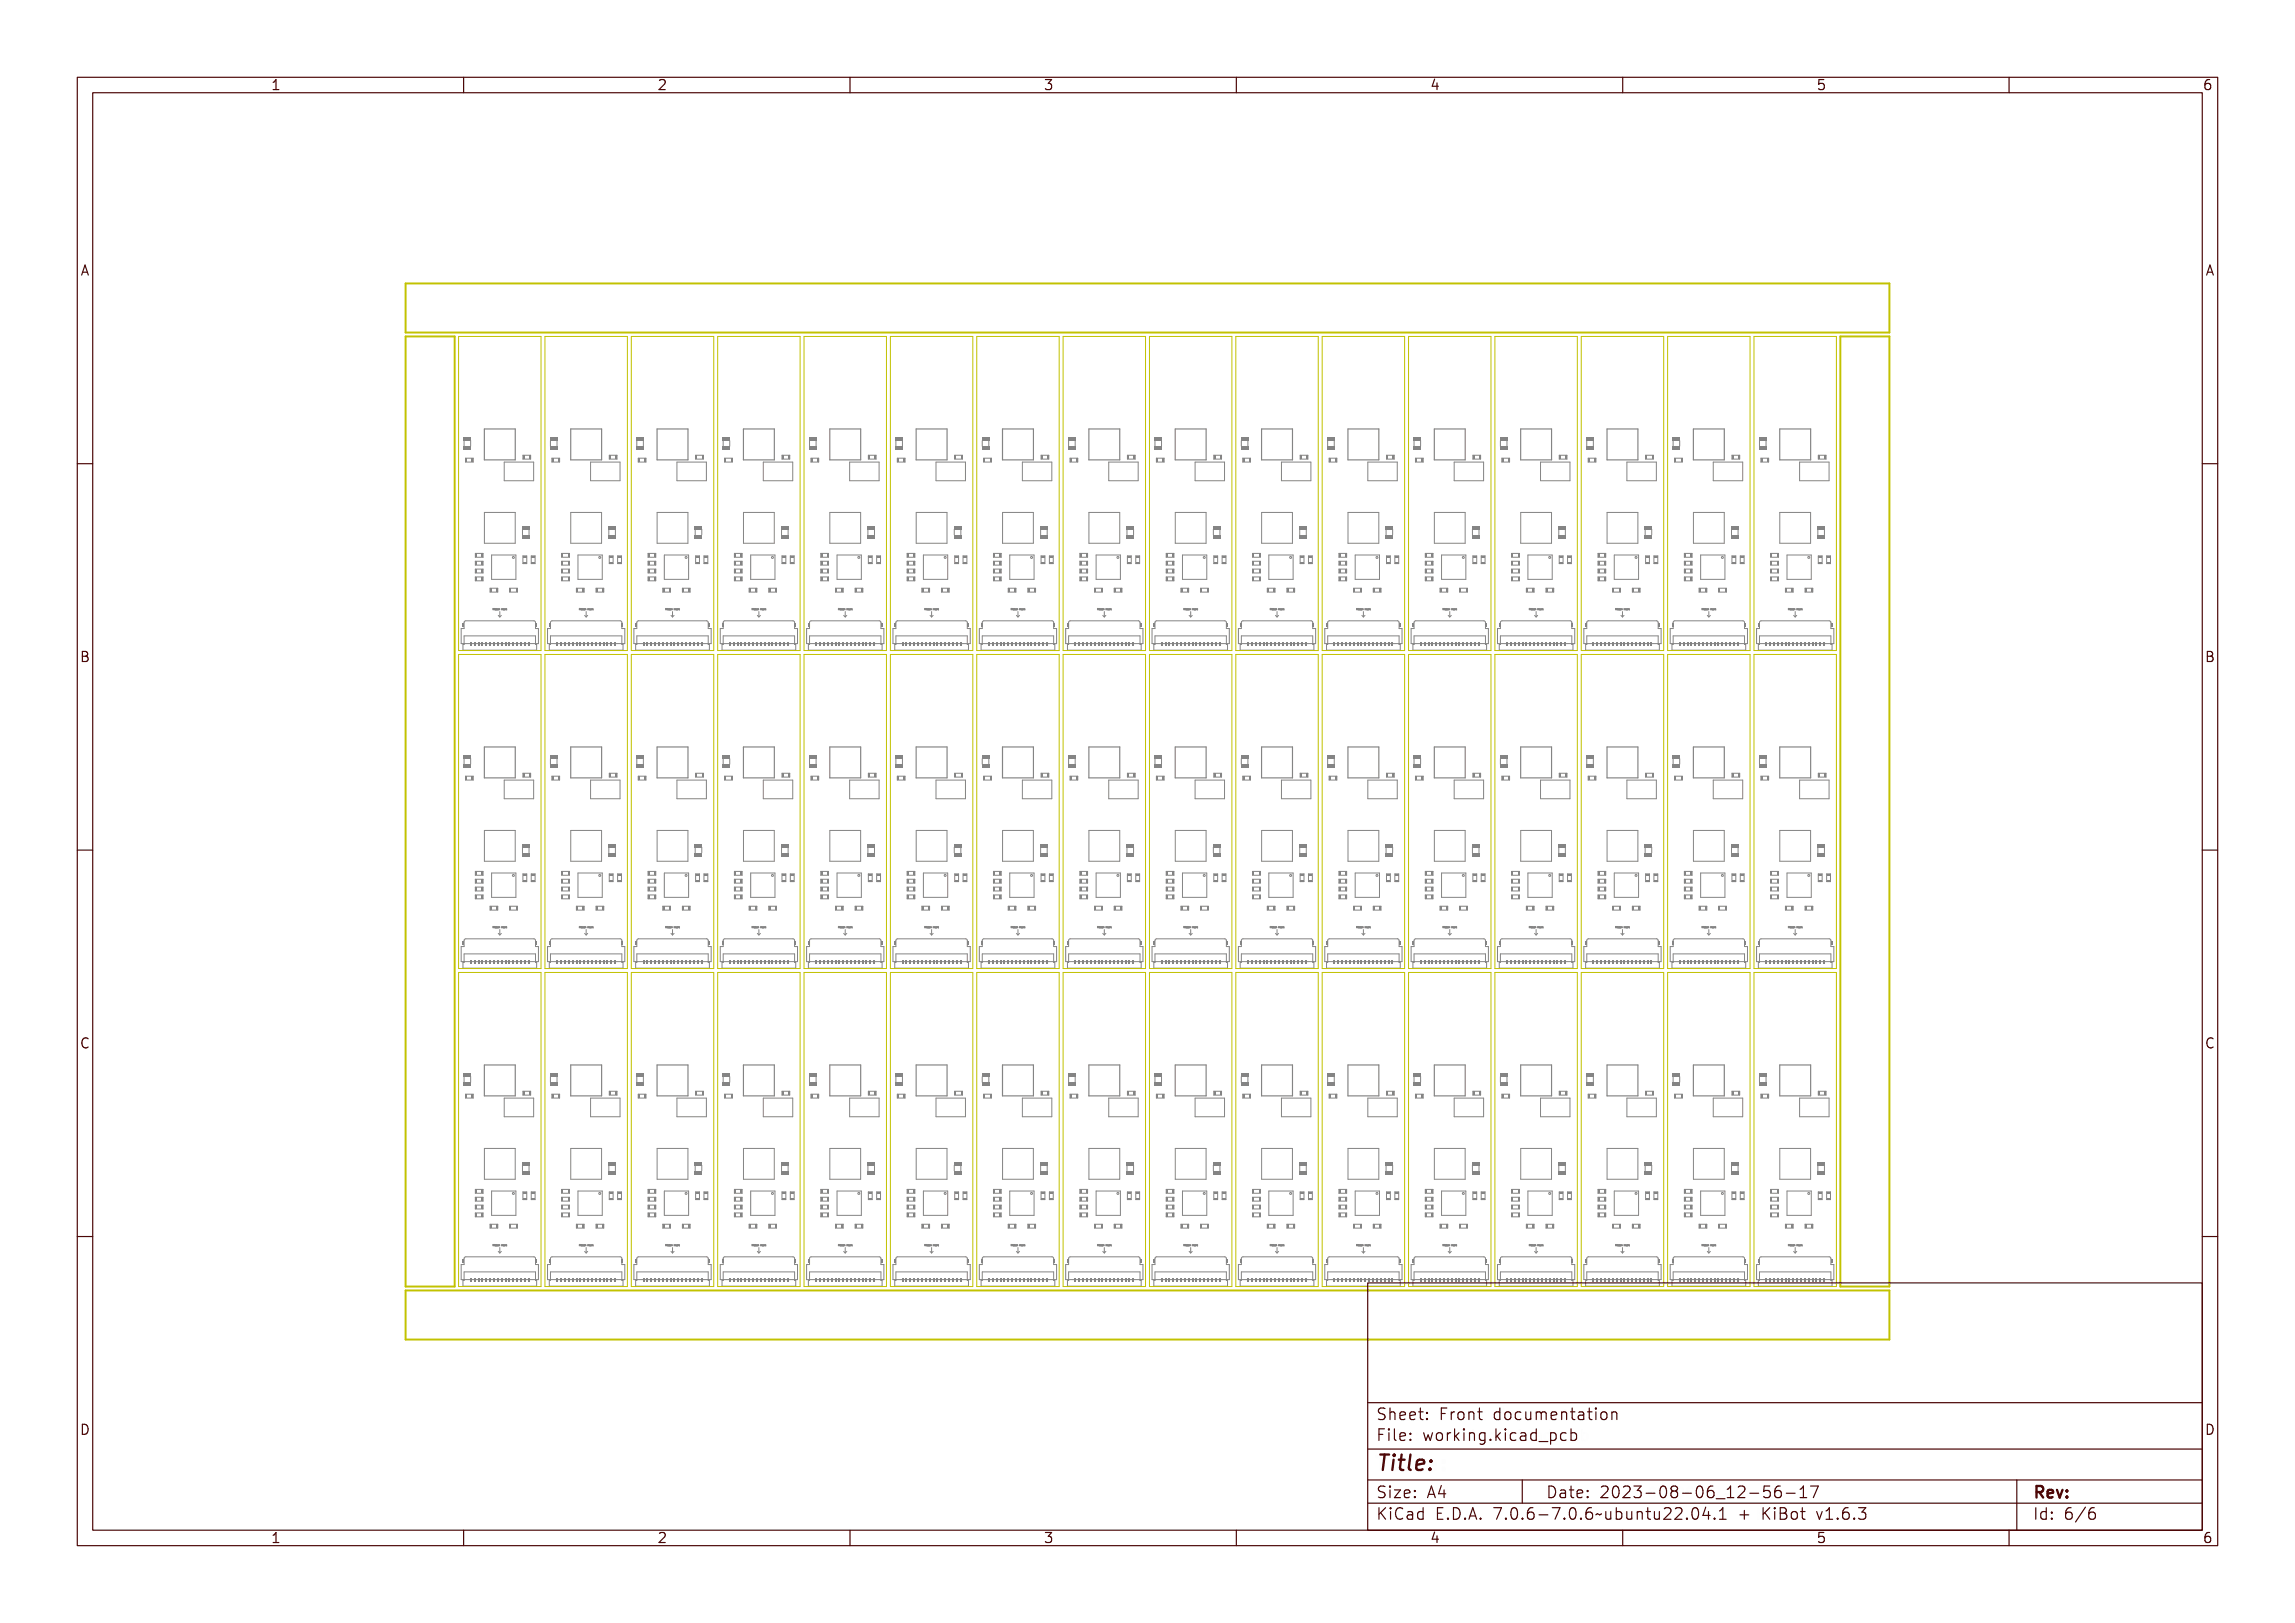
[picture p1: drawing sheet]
<svg xmlns="http://www.w3.org/2000/svg" width="297mm" height="210mm" viewBox="0 0 297 210" stroke-linecap="round" stroke-linejoin="round" font-family="sans-serif">
<defs><g id="words">
<text font-size="2.7" fill="#480000" x="178" y="190.3">Title:</text>
<g font-size="2" fill="#480000">
<text x="178" y="183.7">Sheet: Front documentation</text>
<text x="178" y="186.5">File: working.kicad_pcb</text>
<text x="178" y="193.9">Size: A4</text>
<text x="178" y="196.6">KiCad E.D.A. 7.0.6-7.0.6~ubuntu22.04.1 + KiBot v1.6.3</text>
<text x="200" y="193.9">Date: 2023-08-06_12-56-17</text>
<text x="263" y="196.6">Id: 6/6</text>
<text x="263" y="193.9">Rev:</text>
</g>
<g font-size="1.7" fill="#480000">
<text x="35" y="11.7">1</text>
<text x="85" y="11.7">2</text>
<text x="135" y="11.7">3</text>
<text x="185" y="11.7">4</text>
<text x="235" y="11.7">5</text>
<text x="285" y="11.7">6</text>
<text x="10.5" y="35.7">A</text>
<text x="285.5" y="35.7">A</text>
<text x="10.5" y="85.6">B</text>
<text x="285.5" y="85.6">B</text>
<text x="10.5" y="135.7">C</text>
<text x="285.5" y="135.7">C</text>
<text x="10.5" y="185.6">D</text>
<text x="285.5" y="185.6">D</text>
<text x="35" y="199.7">1</text>
<text x="85" y="199.7">2</text>
<text x="135" y="199.7">3</text>
<text x="185" y="199.7">4</text>
<text x="235" y="199.7">5</text>
<text x="285" y="199.7">6</text>
</g>
<g font-size=".2" fill="#848484">
<text x="63.7" y="78.9">Ribbon Insert</text>
<text x="74.9" y="78.9">Ribbon Insert</text>
<text x="86.1" y="78.9">Ribbon Insert</text>
<text x="97.3" y="78.9">Ribbon Insert</text>
<text x="108.4" y="78.9">Ribbon Insert</text>
<text x="119.6" y="78.9">Ribbon Insert</text>
<text x="130.8" y="78.9">Ribbon Insert</text>
<text x="142" y="78.9">Ribbon Insert</text>
<text x="153.1" y="78.9">Ribbon Insert</text>
<text x="164.3" y="78.9">Ribbon Insert</text>
<text x="175.5" y="78.9">Ribbon Insert</text>
<text x="186.7" y="78.9">Ribbon Insert</text>
<text x="197.8" y="78.9">Ribbon Insert</text>
<text x="209" y="78.9">Ribbon Insert</text>
<text x="220.2" y="78.9">Ribbon Insert</text>
<text x="231.4" y="78.9">Ribbon Insert</text>
<text x="63.7" y="120.1">Ribbon Insert</text>
<text x="74.9" y="120.1">Ribbon Insert</text>
<text x="86.1" y="120.1">Ribbon Insert</text>
<text x="97.3" y="120.1">Ribbon Insert</text>
<text x="108.4" y="120.1">Ribbon Insert</text>
<text x="119.6" y="120.1">Ribbon Insert</text>
<text x="130.8" y="120.1">Ribbon Insert</text>
<text x="142" y="120.1">Ribbon Insert</text>
<text x="153.1" y="120.1">Ribbon Insert</text>
<text x="164.3" y="120.1">Ribbon Insert</text>
<text x="175.5" y="120.1">Ribbon Insert</text>
<text x="186.7" y="120.1">Ribbon Insert</text>
<text x="197.8" y="120.1">Ribbon Insert</text>
<text x="209" y="120.1">Ribbon Insert</text>
<text x="220.2" y="120.1">Ribbon Insert</text>
<text x="231.4" y="120.1">Ribbon Insert</text>
<text x="63.7" y="161.2">Ribbon Insert</text>
<text x="74.9" y="161.2">Ribbon Insert</text>
<text x="86.1" y="161.2">Ribbon Insert</text>
<text x="97.3" y="161.2">Ribbon Insert</text>
<text x="108.4" y="161.2">Ribbon Insert</text>
<text x="119.6" y="161.2">Ribbon Insert</text>
<text x="130.8" y="161.2">Ribbon Insert</text>
<text x="142" y="161.2">Ribbon Insert</text>
<text x="153.1" y="161.2">Ribbon Insert</text>
<text x="164.3" y="161.2">Ribbon Insert</text>
<text x="175.5" y="161.2">Ribbon Insert</text>
<text x="186.7" y="161.2">Ribbon Insert</text>
<text x="197.8" y="161.2">Ribbon Insert</text>
<text x="209" y="161.2">Ribbon Insert</text>
<text x="220.2" y="161.2">Ribbon Insert</text>
<text x="231.4" y="161.2">Ribbon Insert</text>
</g>
</g></defs>
<g fill="none" stroke="#848484" stroke-width=".13">
<path d="M63.7 78.7l.2 .1v.1l-.1-.1-.1 .1zM63.8 78.8h.1M63.9 78.8l.1 .1h-.1zM63.9 78.7h.1M64 78.7l.1 .2h-.1zM64.2 78.7l.1 .2h-.1zM64.5 78.8h.1v.1l-.1-.1v.1zM64.8 78.7h.1v.2h-.1zM64.9 78.8h.1v.1v-.1l-.1 .1zM65.1 78.8h.1l-.1 .1zM65.2 78.8h.1l-.1 .1h.1h-.1zM65.3 78.8h.1"/>
<path d="M65.4 78.8h.1l-.1 .1zM65.5 78.8l.1 .1zM74.9 78.7l.1 .1 .1 .1-.1-.1-.1 .1zM74.9 78.8h.1zM75.1 78.8l.1 .1h-.1zM75.1 78.7h.1M75.2 78.7l.1 .2h-.1zM75.4 78.7v.2zM75.7 78.8h.1v.1l-.1-.1v.1zM76 78.7h.1v.2h-.1zM76.1 78.8h.1v.1v-.1l-.1 .1zM76.3 78.8v.1z"/>
<path d="M76.4 78.8h.1l-.1 .1h.1h-.1zM76.5 78.8h.1M76.6 78.8h.1l-.1 .1zM76.7 78.8l.1 .1zM86.1 78.7l.1 .1v.1l-.1-.1v.1zM86.1 78.8h.1zM86.3 78.8l.1 .1h-.2zM86.3 78.7h.1M86.4 78.7l.1 .2h-.1zM86.5 78.7l.1 .2h-.1zM86.8 78.8h.1v.1v-.1l-.1 .1zM87.1 78.7h.1v.2h-.1z"/>
<path d="M87.3 78.8h.1v.1l-.1-.1v.1zM87.4 78.8h.1v.1zM87.6 78.8h.1l-.1 .1h.1h-.1zM87.7 78.8h.1M87.7 78.8h.1v.1zM87.9 78.8l.1 .1zM97.3 78.7l.1 .1v.1l-.1-.1v.1zM97.3 78.8h.1zM97.4 78.8l.1 .1h-.1zM97.5 78.7h.1M97.6 78.7l.1 .2h-.1zM97.7 78.7l.1 .2h-.1z"/>
<path d="M98 78.8h.1v.1v-.1l-.1 .1zM98.3 78.7h.1v.2h-.1zM98.4 78.8h.1l.1 .1-.1-.1-.1 .1zM98.6 78.8h.1v.1zM98.8 78.8v.1zM98.8 78.8h.1M98.9 78.8h.1l-.1 .1zM99.1 78.8v.1zM108.4 78.7l.2 .1v.1l-.1-.1-.1 .1zM108.5 78.8h.1M108.6 78.8l.1 .1h-.1zM108.6 78.7h.1"/>
<path d="M108.7 78.7l.1 .2h-.1zM108.9 78.7l.1 .2h-.1zM109.2 78.8h.1v.1l-.1-.1v.1zM109.5 78.7h.1v.2h-.1zM109.6 78.8h.1v.1v-.1l-.1 .1zM109.8 78.8h.1l-.1 .1zM109.9 78.8h.1l-.1 .1h.1h-.1zM110 78.8h.1M110.1 78.8h.1l-.1 .1zM110.2 78.8l.1 .1zM119.6 78.7l.1 .1 .1 .1-.1-.1-.1 .1zM119.7 78.8h.1"/>
<path d="M119.8 78.8l.1 .1h-.1zM119.8 78.7h.1M119.9 78.7l.1 .2h-.1zM120.1 78.7l.1 .2h-.1zM120.4 78.8h.1v.1l-.1-.1v.1zM120.7 78.7h.1v.2h-.1zM120.8 78.8h.1v.1v-.1l-.1 .1zM121 78.8v.1zM121.1 78.8h.1l-.1 .1h.1h-.1zM121.2 78.8h.1M121.3 78.8h.1l-.1 .1zM121.4 78.8l.1 .1z"/>
<path d="M130.8 78.7l.1 .1v.1v-.1l-.1 .1zM130.8 78.8h.1zM131 78.8l.1 .1h-.1zM131 78.7h.1M131.1 78.7l.1 .2h-.1zM131.2 78.7l.1 .2h-.1zM131.5 78.8h.1v.1v-.1l-.1 .1zM131.8 78.7h.1v.2h-.1zM132 78.8h.1v.1l-.1-.1v.1zM132.1 78.8h.1v.1zM132.3 78.8h.1l-.1 .1h.1h-.1zM132.4 78.8h.1"/>
<path d="M132.4 78.8h.1v.1zM132.6 78.8l.1 .1zM142 78.7l.1 .1v.1l-.1-.1v.1zM142 78.8h.1zM142.1 78.8l.1 .1h-.1zM142.2 78.7h.1M142.3 78.7l.1 .2h-.1zM142.4 78.7l.1 .2h-.1zM142.7 78.8h.1v.1v-.1l-.1 .1zM143 78.7h.1v.2h-.1zM143.2 78.8l.1 .1-.1-.1v.1zM143.3 78.8h.1v.1z"/>
<path d="M143.5 78.8v.1h.1h-.1zM143.5 78.8h.1M143.6 78.8h.1l-.1 .1zM143.8 78.8v.1zM153.2 78.7l.1 .1v.1l-.1-.1v.1zM153.2 78.8h.1M153.3 78.8l.1 .1h-.1zM153.3 78.7h.1M153.5 78.7v.2zM153.6 78.7l.1 .2h-.1zM153.9 78.8h.1v.1l-.1-.1v.1zM154.2 78.7h.1v.2h-.1z"/>
<path d="M154.3 78.8h.1v.1v-.1l-.1 .1zM154.5 78.8h.1l-.1 .1zM154.6 78.8h.1l-.1 .1h.1h-.1zM154.7 78.8h.1M154.8 78.8h.1l-.1 .1zM154.9 78.8l.1 .1zM164.3 78.7l.1 .1 .1 .1-.1-.1-.1 .1zM164.4 78.8h.1M164.5 78.8l.1 .1h-.1zM164.5 78.7h.1M164.6 78.7l.1 .2h-.1zM164.8 78.7l.1 .2h-.1z"/>
<path d="M165.1 78.8h.1v.1l-.1-.1v.1zM165.4 78.7h.1v.2h-.1zM165.5 78.8h.1v.1v-.1l-.1 .1zM165.7 78.8v.1zM165.8 78.8h.1l-.1 .1h.1h-.1zM165.9 78.8h.1M166 78.8h.1l-.1 .1zM166.1 78.8l.1 .1zM175.5 78.7l.1 .1v.1v-.1l-.1 .1zM175.5 78.8h.1zM175.7 78.8l.1 .1h-.1zM175.7 78.7h.1"/>
<path d="M175.8 78.7l.1 .2h-.1zM176 78.7v.2zM176.2 78.8h.1v.1v-.1l-.1 .1zM176.5 78.7h.1v.2h-.1zM176.7 78.8h.1v.1l-.1-.1v.1zM176.8 78.8h.1v.1zM177 78.8h.1l-.1 .1h.1h-.1zM177.1 78.8h.1M177.1 78.8h.1v.1zM177.3 78.8l.1 .1zM186.7 78.7l.1 .1v.1l-.1-.1v.1zM186.7 78.8h.1z"/>
<path d="M186.8 78.8l.1 .1h-.1zM186.9 78.7h.1M187 78.7l.1 .2h-.1zM187.1 78.7l.1 .2h-.1zM187.4 78.8h.1v.1v-.1l-.1 .1zM187.7 78.7h.1v.2h-.1zM187.9 78.8h.1v.1l-.1-.1v.1zM188 78.8h.1v.1zM188.2 78.8v.1h.1h-.1zM188.2 78.8h.1M188.3 78.8h.1l-.1 .1zM188.5 78.8v.1z"/>
<path d="M197.9 78.7l.1 .1v.1l-.1-.1v.1zM197.9 78.8h.1M198 78.8l.1 .1h-.1zM198.1 78.7h.1M198.2 78.7v.2zM198.3 78.7l.1 .2h-.1zM198.6 78.8h.1v.1l-.1-.1v.1zM198.9 78.7h.1v.2h-.1zM199 78.8h.1v.1v-.1l-.1 .1zM199.2 78.8h.1l-.1 .1zM199.3 78.8h.1l-.1 .1h.1h-.1zM199.4 78.8h.1"/>
<path d="M199.5 78.8h.1l-.1 .1zM199.6 78.8l.1 .1zM209 78.7l.1 .1 .1 .1-.1-.1-.1 .1zM209.1 78.8h.1M209.2 78.8l.1 .1h-.1zM209.2 78.7h.1M209.3 78.7l.1 .2h-.1zM209.5 78.7l.1 .2h-.1zM209.8 78.8h.1v.1l-.1-.1v.1zM210.1 78.7h.1v.2h-.1zM210.2 78.8h.1v.1v-.1l-.1 .1zM210.4 78.8h.1l-.1 .1z"/>
<path d="M210.5 78.8h.1l-.1 .1h.1h-.1zM210.6 78.8h.1M210.7 78.8h.1l-.1 .1zM210.8 78.8l.1 .1zM220.2 78.7l.1 .1v.1v-.1l-.1 .1zM220.2 78.8h.1zM220.4 78.8l.1 .1h-.1zM220.4 78.7h.1M220.5 78.7l.1 .2h-.1zM220.7 78.7v.2zM220.9 78.8h.1l.1 .1-.1-.1-.1 .1zM221.2 78.7h.1v.2h-.1z"/>
<path d="M221.4 78.8h.1v.1l-.1-.1v.1zM221.6 78.8v.1zM221.7 78.8h.1l-.1 .1h.1h-.1zM221.8 78.8h.1M221.8 78.8h.1v.1zM222 78.8l.1 .1zM231.4 78.7l.1 .1v.1l-.1-.1v.1zM231.4 78.8h.1zM231.5 78.8l.1 .1h-.1zM231.6 78.7h.1M231.7 78.7l.1 .2h-.1zM231.8 78.7l.1 .2h-.1z"/>
<path d="M232.1 78.8h.1v.1v-.1l-.1 .1zM232.4 78.7h.1v.2h-.1zM232.6 78.8h.1v.1l-.1-.1v.1zM232.7 78.8h.1v.1zM232.9 78.8v.1h.1h-.1zM232.9 78.8h.1M233 78.8h.1l-.1 .1zM233.2 78.8v.1zM63.7 119.9h.2v.2l-.1-.1-.1 .1zM63.8 119.9v.1zM63.9 119.9l.1 .2h-.1zM63.9 119.9h.1"/>
<path d="M64 119.9l.1 .2h-.1zM64.2 119.9l.1 .2h-.1zM64.5 119.9h.1v.2l-.1-.2v.2zM64.8 119.9h.1v.2h-.1zM64.9 119.9h.1v.2v-.2l-.1 .2zM65.1 119.9h.1l-.1 .2zM65.2 120l.1-.1-.1 .1 .1 .1h-.1zM65.3 120h.1M65.4 119.9h.1l-.1 .2zM65.5 119.9l.1 .2zM74.9 119.9h.1l.1 .2-.1-.1-.1 .1zM74.9 119.9l.1 .1z"/>
<path d="M75.1 119.9l.1 .2h-.1zM75.1 119.9h.1M75.2 119.9l.1 .2h-.1zM75.4 119.9v.2zM75.7 119.9h.1v.2l-.1-.2v.2zM76 119.9h.1v.2h-.1zM76.1 119.9h.1v.2v-.2l-.1 .2zM76.3 119.9v.2zM76.4 120l.1-.1-.1 .1 .1 .1h-.1zM76.5 120h.1M76.6 119.9h.1l-.1 .2zM76.7 119.9l.1 .2z"/>
<path d="M86.1 119.9h.1v.2l-.1-.1v.1zM86.1 119.9l.1 .1zM86.3 119.9l.1 .2h-.2zM86.3 119.9h.1M86.4 119.9l.1 .2h-.1zM86.5 119.9l.1 .2h-.1zM86.8 119.9h.1v.2v-.2l-.1 .2zM87.1 119.9h.1v.2h-.1zM87.3 119.9h.1v.2l-.1-.2v.2zM87.4 119.9h.1v.2zM87.6 120l.1-.1-.1 .1 .1 .1h-.1zM87.7 120h.1"/>
<path d="M87.7 119.9h.1v.2zM87.9 119.9l.1 .2zM97.3 119.9h.1v.2l-.1-.1v.1zM97.3 119.9l.1 .1zM97.4 119.9l.1 .2h-.1zM97.5 119.9h.1M97.6 119.9l.1 .2h-.1zM97.7 119.9l.1 .2h-.1zM98 119.9h.1v.2v-.2l-.1 .2zM98.3 119.9h.1v.2h-.1zM98.4 119.9h.1l.1 .2-.1-.2-.1 .2zM98.6 119.9h.1v.2z"/>
<path d="M98.8 120v-.1v.1v.1zM98.8 120h.1M98.9 119.9h.1l-.1 .2zM99.1 119.9v.2zM108.4 119.9h.2v.2l-.1-.1-.1 .1zM108.5 119.9v.1zM108.6 119.9l.1 .2h-.1zM108.6 119.9h.1M108.7 119.9l.1 .2h-.1zM108.9 119.9l.1 .2h-.1zM109.2 119.9h.1v.2l-.1-.2v.2zM109.5 119.9h.1v.2h-.1z"/>
<path d="M109.6 119.9h.1v.2v-.2l-.1 .2zM109.8 119.9h.1l-.1 .2zM109.9 120l.1-.1-.1 .1 .1 .1h-.1zM110 120h.1M110.1 119.9h.1l-.1 .2zM110.2 119.9l.1 .2zM119.6 119.9h.1l.1 .2-.1-.1-.1 .1zM119.7 119.9v.1zM119.8 119.9l.1 .2h-.1zM119.8 119.9h.1M119.9 119.9l.1 .2h-.1zM120.1 119.9l.1 .2h-.1z"/>
<path d="M120.4 119.9h.1v.2l-.1-.2v.2zM120.7 119.9h.1v.2h-.1zM120.8 119.9h.1v.2v-.2l-.1 .2zM121 119.9v.2zM121.1 120l.1-.1-.1 .1 .1 .1h-.1zM121.2 120h.1M121.3 119.9h.1l-.1 .2zM121.4 119.9l.1 .2zM130.8 119.9h.1v.2v-.1l-.1 .1zM130.8 119.9l.1 .1zM131 119.9l.1 .2h-.1zM131 119.9h.1"/>
<path d="M131.1 119.9l.1 .2h-.1zM131.2 119.9l.1 .2h-.1zM131.5 119.9h.1v.2v-.2l-.1 .2zM131.8 119.9h.1v.2h-.1zM132 119.9h.1v.2l-.1-.2v.2zM132.1 119.9h.1v.2zM132.3 120l.1-.1-.1 .1 .1 .1h-.1zM132.4 120h.1M132.4 119.9h.1v.2zM132.6 119.9l.1 .2zM142 119.9h.1v.2l-.1-.1v.1zM142 119.9l.1 .1z"/>
<path d="M142.1 119.9l.1 .2h-.1zM142.2 119.9h.1M142.3 119.9l.1 .2h-.1zM142.4 119.9l.1 .2h-.1zM142.7 119.9h.1v.2v-.2l-.1 .2zM143 119.9h.1v.2h-.1zM143.2 119.9l.1 .2-.1-.2v.2zM143.3 119.9h.1v.2zM143.5 120v-.1v.1l.1 .1h-.1zM143.5 120h.1M143.6 119.9h.1l-.1 .2zM143.8 119.9v.2z"/>
<path d="M153.2 119.9h.1v.2l-.1-.1v.1zM153.2 119.9v.1zM153.3 119.9l.1 .2h-.1zM153.3 119.9h.1M153.5 119.9v.2zM153.6 119.9l.1 .2h-.1zM153.9 119.9h.1v.2l-.1-.2v.2zM154.2 119.9h.1v.2h-.1zM154.3 119.9h.1v.2v-.2l-.1 .2zM154.5 119.9h.1l-.1 .2zM154.6 120l.1-.1-.1 .1 .1 .1h-.1zM154.7 120h.1"/>
<path d="M154.8 119.9h.1l-.1 .2zM154.9 119.9l.1 .2zM164.3 119.9h.1l.1 .2-.1-.1-.1 .1zM164.4 119.9v.1zM164.5 119.9l.1 .2h-.1zM164.5 119.9h.1M164.6 119.9l.1 .2h-.1zM164.8 119.9l.1 .2h-.1zM165.1 119.9h.1v.2l-.1-.2v.2zM165.4 119.9h.1v.2h-.1zM165.5 119.9h.1v.2v-.2l-.1 .2zM165.7 119.9v.2z"/>
<path d="M165.8 120l.1-.1-.1 .1 .1 .1h-.1zM165.9 120h.1M166 119.9h.1l-.1 .2zM166.1 119.9l.1 .2zM175.5 119.9h.1v.2v-.1l-.1 .1zM175.5 119.9l.1 .1zM175.7 119.9l.1 .2h-.1zM175.7 119.9h.1M175.8 119.9l.1 .2h-.1zM176 119.9v.2zM176.2 119.9h.1v.2v-.2l-.1 .2zM176.5 119.9h.1v.2h-.1z"/>
<path d="M176.7 119.9h.1v.2l-.1-.2v.2zM176.8 119.9h.1v.2zM177 120l.1-.1-.1 .1 .1 .1h-.1zM177.1 120h.1M177.1 119.9h.1v.2zM177.3 119.9l.1 .2zM186.7 119.9h.1v.2l-.1-.1v.1zM186.7 119.9l.1 .1zM186.8 119.9l.1 .2h-.1zM186.9 119.9h.1M187 119.9l.1 .2h-.1zM187.1 119.9l.1 .2h-.1z"/>
<path d="M187.4 119.9h.1v.2v-.2l-.1 .2zM187.7 119.9h.1v.2h-.1zM187.9 119.9h.1v.2l-.1-.2v.2zM188 119.9h.1v.2zM188.2 120v-.1v.1l.1 .1h-.1zM188.2 120h.1M188.3 119.9h.1l-.1 .2zM188.5 119.9v.2zM197.9 119.9h.1v.2l-.1-.1v.1zM197.9 119.9v.1zM198 119.9l.1 .2h-.1zM198.1 119.9h.1"/>
<path d="M198.2 119.9v.2zM198.3 119.9l.1 .2h-.1zM198.6 119.9h.1v.2l-.1-.2v.2zM198.9 119.9h.1v.2h-.1zM199 119.9h.1v.2v-.2l-.1 .2zM199.2 119.9h.1l-.1 .2zM199.3 120l.1-.1-.1 .1 .1 .1h-.1zM199.4 120h.1M199.5 119.9h.1l-.1 .2zM199.6 119.9l.1 .2zM209 119.9h.1l.1 .2-.1-.1-.1 .1zM209.1 119.9v.1z"/>
<path d="M209.2 119.9l.1 .2h-.1zM209.2 119.9h.1M209.3 119.9l.1 .2h-.1zM209.5 119.9l.1 .2h-.1zM209.8 119.9h.1v.2l-.1-.2v.2zM210.1 119.9h.1v.2h-.1zM210.2 119.9h.1v.2v-.2l-.1 .2zM210.4 119.9h.1l-.1 .2zM210.5 120l.1-.1-.1 .1 .1 .1h-.1zM210.6 120h.1M210.7 119.9h.1l-.1 .2zM210.8 119.9l.1 .2z"/>
<path d="M220.2 119.9h.1v.2v-.1l-.1 .1zM220.2 119.9l.1 .1zM220.4 119.9l.1 .2h-.1zM220.4 119.9h.1M220.5 119.9l.1 .2h-.1zM220.7 119.9v.2zM220.9 119.9h.1l.1 .2-.1-.2-.1 .2zM221.2 119.9h.1v.2h-.1zM221.4 119.9h.1v.2l-.1-.2v.2zM221.6 119.9v.2zM221.7 120l.1-.1-.1 .1 .1 .1h-.1zM221.8 120h.1"/>
<path d="M221.8 119.9h.1v.2zM222 119.9l.1 .2zM231.4 119.9h.1v.2l-.1-.1v.1zM231.4 119.9l.1 .1zM231.5 119.9l.1 .2h-.1zM231.6 119.9h.1M231.7 119.9l.1 .2h-.1zM231.8 119.9l.1 .2h-.1zM232.1 119.9h.1v.2v-.2l-.1 .2zM232.4 119.9h.1v.2h-.1zM232.6 119.9h.1v.2l-.1-.2v.2zM232.7 119.9h.1v.2z"/>
<path d="M232.9 120v-.1v.1l.1 .1h-.1zM232.9 120h.1M233 119.9h.1l-.1 .2zM233.2 119.9v.2zM227.7 123.4h9.2v1.1h.2v.8h-9.5v-.8h.1zM227.8 121.5h8.9l.2 .2v.8h.4v1.9h-10v-1.9h.4zM232.1 120.8l.2 .2M232.3 120.3v.7M232.5 120.8l-.2 .2M119.5 154.1h3.1v3.2h-3.1zM63.7 161l.2 .1v.1l-.1-.1-.1 .1zM63.8 161.1h.1"/>
<path d="M63.9 161.1l.1 .1h-.1zM63.9 161h.1M64 161l.1 .2h-.1zM64.2 161l.1 .2h-.1zM64.5 161.1h.1v.1l-.1-.1v.1zM64.8 161h.1v.2h-.1zM64.9 161.1h.1v.1v-.1l-.1 .1zM65.1 161.1h.1l-.1 .1zM65.2 161.1h.1l-.1 .1h.1h-.1zM65.3 161.1h.1M65.4 161.1h.1l-.1 .1zM65.5 161l.1 .2z"/>
<path d="M74.9 161l.1 .1 .1 .1-.1-.1-.1 .1zM74.9 161.1h.1zM75.1 161.1l.1 .1h-.1zM75.1 161h.1M75.2 161l.1 .2h-.1zM75.4 161v.2zM75.7 161.1h.1v.1l-.1-.1v.1zM76 161h.1v.2h-.1zM76.1 161.1h.1v.1v-.1l-.1 .1zM76.3 161.1v.1zM76.4 161.1h.1l-.1 .1h.1h-.1zM76.5 161.1h.1"/>
<path d="M76.6 161.1h.1l-.1 .1zM76.7 161l.1 .2zM86.1 161l.1 .1v.1l-.1-.1v.1zM86.1 161.1h.1zM86.3 161.1l.1 .1h-.2zM86.3 161h.1M86.4 161l.1 .2h-.1zM86.5 161l.1 .2h-.1zM86.8 161.1h.1v.1v-.1l-.1 .1zM87.1 161h.1v.2h-.1zM87.3 161.1h.1v.1l-.1-.1v.1zM87.4 161.1h.1v.1z"/>
<path d="M87.6 161.1h.1l-.1 .1h.1h-.1zM87.7 161.1h.1M87.7 161.1h.1v.1zM87.9 161l.1 .2zM97.3 161l.1 .1v.1l-.1-.1v.1zM97.3 161.1h.1zM97.4 161.1l.1 .1h-.1zM97.5 161h.1M97.6 161l.1 .2h-.1zM97.7 161l.1 .2h-.1zM98 161.1h.1v.1v-.1l-.1 .1zM98.3 161h.1v.2h-.1z"/>
<path d="M98.4 161.1h.1l.1 .1-.1-.1-.1 .1zM98.6 161.1h.1v.1zM98.8 161.1v.1zM98.8 161.1h.1M98.9 161.1h.1l-.1 .1zM99.1 161v.2zM108.4 161l.2 .1v.1l-.1-.1-.1 .1zM108.5 161.1h.1M108.6 161.1l.1 .1h-.1zM108.6 161h.1M108.7 161l.1 .2h-.1zM108.9 161l.1 .2h-.1z"/>
<path d="M109.2 161.1h.1v.1l-.1-.1v.1zM109.5 161h.1v.2h-.1zM109.6 161.1h.1v.1v-.1l-.1 .1zM109.8 161.1h.1l-.1 .1zM109.9 161.1h.1l-.1 .1h.1h-.1zM110 161.1h.1M110.1 161.1h.1l-.1 .1zM110.2 161l.1 .2zM119.6 161l.1 .1 .1 .1-.1-.1-.1 .1zM119.7 161.1h.1M119.8 161.1l.1 .1h-.1zM119.8 161h.1"/>
<path d="M119.9 161l.1 .2h-.1zM120.1 161l.1 .2h-.1zM120.4 161.1h.1v.1l-.1-.1v.1zM120.7 161h.1v.2h-.1zM120.8 161.1h.1v.1v-.1l-.1 .1zM121 161.1v.1zM121.1 161.1h.1l-.1 .1h.1h-.1zM121.2 161.1h.1M121.3 161.1h.1l-.1 .1zM121.4 161l.1 .2zM130.8 161l.1 .1v.1v-.1l-.1 .1zM130.8 161.1h.1z"/>
<path d="M131 161.1l.1 .1h-.1zM131 161h.1M131.1 161l.1 .2h-.1zM131.2 161l.1 .2h-.1zM131.5 161.1h.1v.1v-.1l-.1 .1zM131.8 161h.1v.2h-.1zM132 161.1h.1v.1l-.1-.1v.1zM132.1 161.1h.1v.1zM132.3 161.1h.1l-.1 .1h.1h-.1zM132.4 161.1h.1M132.4 161.1h.1v.1zM132.6 161l.1 .2z"/>
<path d="M142 161l.1 .1v.1l-.1-.1v.1zM142 161.1h.1zM142.1 161.1l.1 .1h-.1zM142.2 161h.1M142.3 161l.1 .2h-.1zM142.4 161l.1 .2h-.1zM142.7 161.1h.1v.1v-.1l-.1 .1zM143 161h.1v.2h-.1zM143.2 161.1l.1 .1-.1-.1v.1zM143.3 161.1h.1v.1zM143.5 161.1v.1h.1h-.1zM143.5 161.1h.1"/>
<path d="M143.6 161.1h.1l-.1 .1zM143.8 161v.2zM153.2 161l.1 .1v.1l-.1-.1v.1zM153.2 161.1h.1M153.3 161.1l.1 .1h-.1zM153.3 161h.1M153.5 161v.2zM153.6 161l.1 .2h-.1zM153.9 161.1h.1v.1l-.1-.1v.1zM154.2 161h.1v.2h-.1zM154.3 161.1h.1v.1v-.1l-.1 .1zM154.5 161.1h.1l-.1 .1z"/>
<path d="M154.6 161.1h.1l-.1 .1h.1h-.1zM154.7 161.1h.1M154.8 161.1h.1l-.1 .1zM154.9 161l.1 .2zM164.3 161l.1 .1 .1 .1-.1-.1-.1 .1zM164.4 161.1h.1M164.5 161.1l.1 .1h-.1zM164.5 161h.1M164.6 161l.1 .2h-.1zM164.8 161l.1 .2h-.1zM165.1 161.1h.1v.1l-.1-.1v.1zM165.4 161h.1v.2h-.1z"/>
<path d="M165.5 161.1h.1v.1v-.1l-.1 .1zM165.7 161.1v.1zM165.8 161.1h.1l-.1 .1h.1h-.1zM165.9 161.1h.1M166 161.1h.1l-.1 .1zM166.1 161l.1 .2zM175.5 161l.1 .1v.1v-.1l-.1 .1zM175.5 161.1h.1zM175.7 161.1l.1 .1h-.1zM175.7 161h.1M175.8 161l.1 .2h-.1zM176 161v.2z"/>
<path d="M176.2 161.1h.1v.1v-.1l-.1 .1zM176.5 161h.1v.2h-.1zM176.7 161.1h.1v.1l-.1-.1v.1zM176.8 161.1h.1v.1zM177 161.1h.1l-.1 .1h.1h-.1zM177.1 161.1h.1M177.1 161.1h.1v.1zM177.3 161l.1 .2zM186.7 161l.1 .1v.1l-.1-.1v.1zM186.7 161.1h.1zM186.8 161.1l.1 .1h-.1zM186.9 161h.1"/>
<path d="M187 161l.1 .2h-.1zM187.1 161l.1 .2h-.1zM187.4 161.1h.1v.1v-.1l-.1 .1zM187.7 161h.1v.2h-.1zM187.9 161.1h.1v.1l-.1-.1v.1zM188 161.1h.1v.1zM188.2 161.1v.1h.1h-.1zM188.2 161.1h.1M188.3 161.1h.1l-.1 .1zM188.5 161v.2zM197.9 161l.1 .1v.1l-.1-.1v.1zM197.9 161.1h.1"/>
<path d="M198 161.1l.1 .1h-.1zM198.1 161h.1M198.2 161v.2zM198.3 161l.1 .2h-.1zM198.6 161.1h.1v.1l-.1-.1v.1zM198.9 161h.1v.2h-.1zM199 161.1h.1v.1v-.1l-.1 .1zM199.2 161.1h.1l-.1 .1zM199.3 161.1h.1l-.1 .1h.1h-.1zM199.4 161.1h.1M199.5 161.1h.1l-.1 .1zM199.6 161l.1 .2z"/>
<path d="M209 161l.1 .1 .1 .1-.1-.1-.1 .1zM209.1 161.1h.1M209.2 161.1l.1 .1h-.1zM209.2 161h.1M209.3 161l.1 .2h-.1zM209.5 161l.1 .2h-.1zM209.8 161.1h.1v.1l-.1-.1v.1zM210.1 161h.1v.2h-.1zM210.2 161.1h.1v.1v-.1l-.1 .1zM210.4 161.1h.1l-.1 .1zM210.5 161.1h.1l-.1 .1h.1h-.1zM210.6 161.1h.1"/>
<path d="M210.7 161.1h.1l-.1 .1zM210.8 161l.1 .2zM220.2 161l.1 .1v.1v-.1l-.1 .1zM220.2 161.1h.1zM220.4 161.1l.1 .1h-.1zM220.4 161h.1M220.5 161l.1 .2h-.1zM220.7 161v.2zM220.9 161.1h.1l.1 .1-.1-.1-.1 .1zM221.2 161h.1v.2h-.1zM221.4 161.1h.1v.1l-.1-.1v.1zM221.6 161.1v.1z"/>
<path d="M221.7 161.1h.1l-.1 .1h.1h-.1zM221.8 161.1h.1M221.8 161.1h.1v.1zM222 161l.1 .2zM231.4 161l.1 .1v.1l-.1-.1v.1zM231.4 161.1h.1zM231.5 161.1l.1 .1h-.1zM231.6 161h.1M231.7 161l.1 .2h-.1zM231.8 161l.1 .2h-.1zM232.1 161.1h.1v.1v-.1l-.1 .1zM232.4 161h.1v.2h-.1z"/>
<path d="M232.6 161.1h.1v.1l-.1-.1v.1zM232.7 161.1h.1v.1zM232.9 161.1v.1h.1h-.1zM232.9 161.1h.1M233 161.1h.1l-.1 .1zM233.2 161v.2z"/>
<circle cx="64.1" cy="78.9" r=".05"/>
<circle cx="64.2" cy="78.9" r=".05"/>
<circle cx="64.4" cy="78.9" r=".07"/>
<circle cx="64.4" cy="78.8" r=".05"/>
<circle cx="75.3" cy="78.9" r=".05"/>
<circle cx="75.4" cy="78.9" r=".05"/>
<circle cx="75.6" cy="78.9" r=".07"/>
<circle cx="75.6" cy="78.8" r=".05"/>
<circle cx="86.4" cy="78.9" r=".05"/>
<circle cx="86.6" cy="78.9" r=".05"/>
<circle cx="86.7" cy="78.9" r=".07"/>
<circle cx="86.7" cy="78.8" r=".05"/>
<circle cx="97.6" cy="78.9" r=".05"/>
<circle cx="97.8" cy="78.9" r=".05"/>
<circle cx="97.9" cy="78.9" r=".07"/>
<circle cx="97.9" cy="78.8" r=".05"/>
<circle cx="108.8" cy="78.9" r=".05"/>
<circle cx="108.9" cy="78.9" r=".05"/>
<circle cx="109.1" cy="78.9" r=".07"/>
<circle cx="109.1" cy="78.8" r=".05"/>
<circle cx="120" cy="78.9" r=".05"/>
<circle cx="120.1" cy="78.9" r=".05"/>
<circle cx="120.3" cy="78.9" r=".07"/>
<circle cx="120.3" cy="78.8" r=".05"/>
<circle cx="131.1" cy="78.9" r=".05"/>
<circle cx="131.3" cy="78.9" r=".05"/>
<circle cx="131.4" cy="78.9" r=".07"/>
<circle cx="131.5" cy="78.8" r=".05"/>
<circle cx="142.3" cy="78.9" r=".05"/>
<circle cx="142.5" cy="78.9" r=".05"/>
<circle cx="142.6" cy="78.9" r=".07"/>
<circle cx="142.6" cy="78.8" r=".05"/>
<circle cx="153.5" cy="78.9" r=".05"/>
<circle cx="153.6" cy="78.9" r=".05"/>
<circle cx="153.8" cy="78.9" r=".07"/>
<circle cx="153.8" cy="78.8" r=".05"/>
<circle cx="164.7" cy="78.9" r=".05"/>
<circle cx="164.8" cy="78.9" r=".05"/>
<circle cx="165" cy="78.9" r=".07"/>
<circle cx="165" cy="78.8" r=".05"/>
<circle cx="175.8" cy="78.9" r=".05"/>
<circle cx="176" cy="78.9" r=".05"/>
<circle cx="176.1" cy="78.9" r=".07"/>
<circle cx="176.2" cy="78.8" r=".05"/>
<circle cx="187" cy="78.9" r=".05"/>
<circle cx="187.2" cy="78.9" r=".05"/>
<circle cx="187.3" cy="78.9" r=".07"/>
<circle cx="187.3" cy="78.8" r=".05"/>
<circle cx="198.2" cy="78.9" r=".05"/>
<circle cx="198.3" cy="78.9" r=".05"/>
<circle cx="198.5" cy="78.9" r=".07"/>
<circle cx="198.5" cy="78.8" r=".05"/>
<circle cx="209.4" cy="78.9" r=".05"/>
<circle cx="209.5" cy="78.9" r=".05"/>
<circle cx="209.7" cy="78.9" r=".07"/>
<circle cx="209.7" cy="78.8" r=".05"/>
<circle cx="220.6" cy="78.9" r=".05"/>
<circle cx="220.7" cy="78.9" r=".05"/>
<circle cx="220.8" cy="78.9" r=".07"/>
<circle cx="220.9" cy="78.8" r=".05"/>
<circle cx="231.7" cy="78.9" r=".05"/>
<circle cx="231.9" cy="78.9" r=".05"/>
<circle cx="232" cy="78.9" r=".07"/>
<circle cx="232" cy="78.8" r=".05"/>
<circle cx="64.1" cy="120" r=".05"/>
<circle cx="64.2" cy="120" r=".05"/>
<circle cx="64.4" cy="120" r=".05"/>
<circle cx="75.3" cy="120" r=".05"/>
<circle cx="75.4" cy="120" r=".05"/>
<circle cx="75.6" cy="120" r=".05"/>
<circle cx="86.4" cy="120" r=".05"/>
<circle cx="86.6" cy="120" r=".05"/>
<circle cx="86.7" cy="120" r=".05"/>
<circle cx="97.6" cy="120" r=".05"/>
<circle cx="97.8" cy="120" r=".05"/>
<circle cx="97.9" cy="120" r=".05"/>
<circle cx="108.8" cy="120" r=".05"/>
<circle cx="108.9" cy="120" r=".05"/>
<circle cx="109.1" cy="120" r=".05"/>
<circle cx="120" cy="120" r=".05"/>
<circle cx="120.1" cy="120" r=".05"/>
<circle cx="120.3" cy="120" r=".05"/>
<circle cx="131.1" cy="120" r=".05"/>
<circle cx="131.3" cy="120" r=".05"/>
<circle cx="131.5" cy="120" r=".05"/>
<circle cx="142.3" cy="120" r=".05"/>
<circle cx="142.5" cy="120" r=".05"/>
<circle cx="142.6" cy="120" r=".05"/>
<circle cx="153.5" cy="120" r=".05"/>
<circle cx="153.6" cy="120" r=".05"/>
<circle cx="153.8" cy="120" r=".05"/>
<circle cx="164.7" cy="120" r=".05"/>
<circle cx="164.8" cy="120" r=".05"/>
<circle cx="165" cy="120" r=".05"/>
<circle cx="175.8" cy="120" r=".05"/>
<circle cx="176" cy="120" r=".05"/>
<circle cx="176.2" cy="120" r=".05"/>
<circle cx="187" cy="120" r=".05"/>
<circle cx="187.2" cy="120" r=".05"/>
<circle cx="187.3" cy="120" r=".05"/>
<circle cx="198.2" cy="120" r=".05"/>
<circle cx="198.3" cy="120" r=".05"/>
<circle cx="198.5" cy="120" r=".05"/>
<circle cx="209.4" cy="120" r=".05"/>
<circle cx="209.5" cy="120" r=".05"/>
<circle cx="209.7" cy="120" r=".05"/>
<circle cx="220.6" cy="120" r=".05"/>
<circle cx="220.7" cy="120" r=".05"/>
<circle cx="220.9" cy="120" r=".05"/>
<circle cx="231.7" cy="120" r=".05"/>
<circle cx="231.9" cy="120" r=".05"/>
<circle cx="232" cy="120" r=".05"/>
<circle cx="64.4" cy="120" r=".07"/>
<circle cx="75.6" cy="120" r=".07"/>
<circle cx="86.7" cy="120" r=".07"/>
<circle cx="97.9" cy="120" r=".07"/>
<circle cx="109.1" cy="120" r=".07"/>
<circle cx="120.3" cy="120" r=".07"/>
<circle cx="131.4" cy="120" r=".07"/>
<circle cx="142.6" cy="120" r=".07"/>
<circle cx="153.8" cy="120" r=".07"/>
<circle cx="165" cy="120" r=".07"/>
<circle cx="176.1" cy="120" r=".07"/>
<circle cx="187.3" cy="120" r=".07"/>
<circle cx="198.5" cy="120" r=".07"/>
<circle cx="209.7" cy="120" r=".07"/>
<circle cx="220.8" cy="120" r=".07"/>
<circle cx="232" cy="120" r=".07"/>
<circle cx="122.3" cy="154.4" r=".13"/>
<circle cx="64.1" cy="161.1" r=".05"/>
<circle cx="64.2" cy="161.1" r=".05"/>
<circle cx="64.4" cy="161.1" r=".07"/>
<circle cx="64.4" cy="161.1" r=".05"/>
<circle cx="75.3" cy="161.1" r=".05"/>
<circle cx="75.4" cy="161.1" r=".05"/>
<circle cx="75.6" cy="161.1" r=".07"/>
<circle cx="75.6" cy="161.1" r=".05"/>
<circle cx="86.4" cy="161.1" r=".05"/>
<circle cx="86.6" cy="161.1" r=".05"/>
<circle cx="86.7" cy="161.1" r=".07"/>
<circle cx="86.7" cy="161.1" r=".05"/>
<circle cx="97.6" cy="161.1" r=".05"/>
<circle cx="97.8" cy="161.1" r=".05"/>
<circle cx="97.9" cy="161.1" r=".07"/>
<circle cx="97.9" cy="161.1" r=".05"/>
<circle cx="108.8" cy="161.1" r=".05"/>
<circle cx="108.9" cy="161.1" r=".05"/>
<circle cx="109.1" cy="161.1" r=".07"/>
<circle cx="109.1" cy="161.1" r=".05"/>
<circle cx="120" cy="161.1" r=".05"/>
<circle cx="120.1" cy="161.1" r=".05"/>
<circle cx="120.3" cy="161.1" r=".07"/>
<circle cx="120.3" cy="161.1" r=".05"/>
<circle cx="131.1" cy="161.1" r=".05"/>
<circle cx="131.3" cy="161.1" r=".05"/>
<circle cx="131.4" cy="161.1" r=".07"/>
<circle cx="131.5" cy="161.1" r=".05"/>
<circle cx="142.3" cy="161.1" r=".05"/>
<circle cx="142.5" cy="161.1" r=".05"/>
<circle cx="142.6" cy="161.1" r=".07"/>
<circle cx="142.6" cy="161.1" r=".05"/>
<circle cx="153.5" cy="161.1" r=".05"/>
<circle cx="153.6" cy="161.1" r=".05"/>
<circle cx="153.8" cy="161.1" r=".07"/>
<circle cx="153.8" cy="161.1" r=".05"/>
<circle cx="164.7" cy="161.1" r=".05"/>
<circle cx="164.8" cy="161.1" r=".05"/>
<circle cx="165" cy="161.1" r=".07"/>
<circle cx="165" cy="161.1" r=".05"/>
<circle cx="175.8" cy="161.1" r=".05"/>
<circle cx="176" cy="161.1" r=".05"/>
<circle cx="176.1" cy="161.1" r=".07"/>
<circle cx="176.2" cy="161.1" r=".05"/>
<circle cx="187" cy="161.1" r=".05"/>
<circle cx="187.2" cy="161.1" r=".05"/>
<circle cx="187.3" cy="161.1" r=".07"/>
<circle cx="187.3" cy="161.1" r=".05"/>
<circle cx="198.2" cy="161.1" r=".05"/>
<circle cx="198.3" cy="161.1" r=".05"/>
<circle cx="198.5" cy="161.1" r=".07"/>
<circle cx="198.5" cy="161.1" r=".05"/>
<circle cx="209.4" cy="161.1" r=".05"/>
<circle cx="209.5" cy="161.1" r=".05"/>
<circle cx="209.7" cy="161.1" r=".07"/>
<circle cx="209.7" cy="161.1" r=".05"/>
<circle cx="220.6" cy="161.1" r=".05"/>
<circle cx="220.7" cy="161.1" r=".05"/>
<circle cx="220.8" cy="161.1" r=".07"/>
<circle cx="220.9" cy="161.1" r=".05"/>
<circle cx="231.7" cy="161.1" r=".05"/>
<circle cx="231.9" cy="161.1" r=".05"/>
<circle cx="232" cy="161.1" r=".07"/>
<circle cx="232" cy="161.1" r=".05"/>
</g>
<g fill="#848484">
<path d="M236.9 121.8h.2v.5h-.2z" fill-rule="evenodd"/>
<path d="M236 124.3h.1v.4h-.1z" fill-rule="evenodd"/>
<path d="M235.5 124.3h.1v.4h-.1z" fill-rule="evenodd"/>
<path d="M235 124.3h.1v.4h-.1z" fill-rule="evenodd"/>
<path d="M234.5 124.3h.1v.4h-.1z" fill-rule="evenodd"/>
<path d="M234 124.3h.1v.4h-.1z" fill-rule="evenodd"/>
<path d="M233.5 124.3h.1v.4h-.1z" fill-rule="evenodd"/>
<path d="M233 124.3h.1v.4h-.1z" fill-rule="evenodd"/>
<path d="M232.5 124.3h.1v.4h-.1z" fill-rule="evenodd"/>
<path d="M232 124.3h.1v.4h-.1z" fill-rule="evenodd"/>
<path d="M231.5 124.3h.1v.4h-.1z" fill-rule="evenodd"/>
<path d="M231 124.3h.1v.4h-.1z" fill-rule="evenodd"/>
<path d="M230.5 124.3h.1v.4h-.1z" fill-rule="evenodd"/>
<path d="M230 124.3h.1v.4h-.1z" fill-rule="evenodd"/>
<path d="M229.5 124.3h.1v.4h-.1z" fill-rule="evenodd"/>
<path d="M229 124.3h.1v.4h-.1z" fill-rule="evenodd"/>
<path d="M228.5 124.3h.1v.4h-.1z" fill-rule="evenodd"/>
<path d="M227.5 121.8h.2v.5h-.2z" fill-rule="evenodd"/>
</g>
<path d="M172 59.3h1v.5h-1zM98.8 142.1h3.8v2.4h-3.8z" fill="none" stroke="#848484" stroke-width=".13"/>
<g fill="#848484">
<path d="M172.8 59.3h.2v.5h-.2z" fill-rule="evenodd"/>
<path d="M172 59.3h.2v.5h-.2z" fill-rule="evenodd"/>
</g>
<path d="M179.4 109.6v.7M180.2 109.6v.7" fill="none" stroke="#848484" stroke-width=".13"/>
<g fill="#848484">
<path d="M179.3 110.3h1v.5h-1z" fill-rule="evenodd"/>
<path d="M179.3 109.2h1v.5h-1z" fill-rule="evenodd"/>
</g>
<path d="M71.2 139.3v.7M72.1 139.3v.7" fill="none" stroke="#848484" stroke-width=".13"/>
<g fill="#848484">
<path d="M71.2 140h.9v.5h-.9z" fill-rule="evenodd"/>
<path d="M71.2 138.8h.9v.5h-.9z" fill-rule="evenodd"/>
</g>
<path d="M208.7 117.3h1v.5h-1z" fill="none" stroke="#848484" stroke-width=".13"/>
<g fill="#848484">
<path d="M208.7 117.3h.2v.5h-.2z" fill-rule="evenodd"/>
<path d="M209.5 117.3h.2v.5h-.2z" fill-rule="evenodd"/>
</g>
<path d="M138.5 100.4h1v.5h-1z" fill="none" stroke="#848484" stroke-width=".13"/>
<g fill="#848484">
<path d="M139.3 100.4h.2v.5h-.2z" fill-rule="evenodd"/>
<path d="M138.5 100.4h.2v.5h-.2z" fill-rule="evenodd"/>
</g>
<path d="M173.3 72.6h1v.5h-1z" fill="none" stroke="#848484" stroke-width=".13"/>
<g fill="#848484">
<path d="M173.3 72.6h.2v.5h-.2z" fill-rule="evenodd"/>
<path d="M174.1 72.6h.2v.5h-.2z" fill-rule="evenodd"/>
</g>
<path d="M218 157h1v.5h-1z" fill="none" stroke="#848484" stroke-width=".13"/>
<g fill="#848484">
<path d="M218.8 157h.2v.5h-.2z" fill-rule="evenodd"/>
<path d="M218 157h.2v.5h-.2z" fill-rule="evenodd"/>
</g>
<path d="M185.6 148.6h4v4h-4zM202.9 154.2h.5v1h-.5z" fill="none" stroke="#848484" stroke-width=".13"/>
<g fill="#848484">
<path d="M202.9 154.2h.5v.2h-.5z" fill-rule="evenodd"/>
<path d="M202.9 155h.5v.2h-.5z" fill-rule="evenodd"/>
</g>
<path d="M177.7 158.4h1v.5h-1z" fill="none" stroke="#848484" stroke-width=".13"/>
<g fill="#848484">
<path d="M177.7 158.4h.2v.5h-.2z" fill-rule="evenodd"/>
<path d="M178.5 158.4h.2v.5h-.2z" fill-rule="evenodd"/>
</g>
<path d="M145.9 113.1h.5v1h-.5z" fill="none" stroke="#848484" stroke-width=".13"/>
<g fill="#848484">
<path d="M145.9 113.1h.5v.2h-.5z" fill-rule="evenodd"/>
<path d="M145.9 113.9h.5v.2h-.5z" fill-rule="evenodd"/>
</g>
<path d="M139.7 113.8h1v.5h-1z" fill="none" stroke="#848484" stroke-width=".13"/>
<g fill="#848484">
<path d="M139.7 113.8h.2v.5h-.2z" fill-rule="evenodd"/>
<path d="M140.5 113.8h.2v.5h-.2z" fill-rule="evenodd"/>
</g>
<path d="M175.2 158.4h1v.5h-1z" fill="none" stroke="#848484" stroke-width=".13"/>
<g fill="#848484">
<path d="M175.2 158.4h.2v.5h-.2z" fill-rule="evenodd"/>
<path d="M176 158.4h.2v.5h-.2z" fill-rule="evenodd"/>
</g>
<path d="M128.6 113.8h1v.5h-1z" fill="none" stroke="#848484" stroke-width=".13"/>
<g fill="#848484">
<path d="M128.6 113.8h.2v.5h-.2z" fill-rule="evenodd"/>
<path d="M129.4 113.8h.2v.5h-.2z" fill-rule="evenodd"/>
</g>
<path d="M235.3 100.1h1v.5h-1z" fill="none" stroke="#848484" stroke-width=".13"/>
<g fill="#848484">
<path d="M235.3 100.1h.2v.5h-.2z" fill-rule="evenodd"/>
<path d="M236.1 100.1h.2v.5h-.2z" fill-rule="evenodd"/>
</g>
<path d="M150.9 157h1v.5h-1z" fill="none" stroke="#848484" stroke-width=".13"/>
<g fill="#848484">
<path d="M151.7 157h.2v.5h-.2z" fill-rule="evenodd"/>
<path d="M150.9 157h.2v.5h-.2z" fill-rule="evenodd"/>
</g>
<path d="M201.7 150.8v.7M202.6 150.8v.7" fill="none" stroke="#848484" stroke-width=".13"/>
<g fill="#848484">
<path d="M201.7 151.5h.9v.5h-.9z" fill-rule="evenodd"/>
<path d="M201.7 150.3h.9v.5h-.9z" fill-rule="evenodd"/>
</g>
<path d="M171.8 164.6h9.3v1.1h.1v.7h-9.5v-.7h.1zM171.9 162.7l9-.1 .2 .2v.8h.3v2h-10v-2h.4zM176.2 161.9l.2 .2M176.4 161.4v.7M176.6 161.9l-.2 .2" fill="none" stroke="#848484" stroke-width=".13"/>
<g fill="#848484">
<path d="M181.1 163h.1v.5h-.1z" fill-rule="evenodd"/>
<path d="M180.1 165.5h.2v.4h-.2z" fill-rule="evenodd"/>
<path d="M179.6 165.5h.2v.4h-.2z" fill-rule="evenodd"/>
<path d="M179.1 165.5h.2v.4h-.2z" fill-rule="evenodd"/>
<path d="M178.6 165.5h.2v.4h-.2z" fill-rule="evenodd"/>
<path d="M178.1 165.5h.2v.4h-.2z" fill-rule="evenodd"/>
<path d="M177.6 165.5h.2v.4h-.2z" fill-rule="evenodd"/>
<path d="M177.1 165.5h.2v.4h-.2z" fill-rule="evenodd"/>
<path d="M176.6 165.5h.2v.4h-.2z" fill-rule="evenodd"/>
<path d="M176.1 165.5h.2v.4h-.2z" fill-rule="evenodd"/>
<path d="M175.6 165.5h.2v.4h-.2z" fill-rule="evenodd"/>
<path d="M175.1 165.5h.2v.4h-.2z" fill-rule="evenodd"/>
<path d="M174.6 165.5h.2v.4h-.2z" fill-rule="evenodd"/>
<path d="M174.1 165.5h.2v.4h-.2z" fill-rule="evenodd"/>
<path d="M173.6 165.5h.2v.4h-.2z" fill-rule="evenodd"/>
<path d="M173.1 165.5h.2v.4h-.2z" fill-rule="evenodd"/>
<path d="M172.6 165.5h.2v.4h-.2z" fill-rule="evenodd"/>
<path d="M171.7 163h.1v.5h-.1z" fill-rule="evenodd"/>
</g>
<path d="M78.8 71.9h.5v1h-.5z" fill="none" stroke="#848484" stroke-width=".13"/>
<g fill="#848484">
<path d="M78.8 71.9h.5v.2h-.5z" fill-rule="evenodd"/>
<path d="M78.8 72.7h.5v.2h-.5z" fill-rule="evenodd"/>
</g>
<path d="M184.5 153.9h.9v.5h-.9z" fill="none" stroke="#848484" stroke-width=".13"/>
<g fill="#848484">
<path d="M185.2 153.9h.2v.5h-.2z" fill-rule="evenodd"/>
<path d="M184.5 153.9h.2v.5h-.2z" fill-rule="evenodd"/>
</g>
<path d="M194.4 59.3h1v.5h-1z" fill="none" stroke="#848484" stroke-width=".13"/>
<g fill="#848484">
<path d="M195.2 59.3h.2v.5h-.2z" fill-rule="evenodd"/>
<path d="M194.4 59.3h.2v.5h-.2z" fill-rule="evenodd"/>
</g>
<path d="M157.1 58.9h1v.5h-1z" fill="none" stroke="#848484" stroke-width=".13"/>
<g fill="#848484">
<path d="M157.1 58.9h.2v.5h-.2z" fill-rule="evenodd"/>
<path d="M157.9 58.9h.2v.5h-.2z" fill-rule="evenodd"/>
</g>
<path d="M162.1 115.8h1v.5h-1z" fill="none" stroke="#848484" stroke-width=".13"/>
<g fill="#848484">
<path d="M162.9 115.8h.2v.5h-.2z" fill-rule="evenodd"/>
<path d="M162.1 115.8h.2v.5h-.2z" fill-rule="evenodd"/>
</g>
<path d="M195.6 153.9h1v.5h-1z" fill="none" stroke="#848484" stroke-width=".13"/>
<g fill="#848484">
<path d="M196.4 153.9h.2v.5h-.2z" fill-rule="evenodd"/>
<path d="M195.6 153.9h.2v.5h-.2z" fill-rule="evenodd"/>
</g>
<path d="M124.6 154.2h.5v1h-.5z" fill="none" stroke="#848484" stroke-width=".13"/>
<g fill="#848484">
<path d="M124.6 154.2h.5v.2h-.5z" fill-rule="evenodd"/>
<path d="M124.6 155h.5v.2h-.5z" fill-rule="evenodd"/>
</g>
<path d="M78.8 154.2h.5v1h-.5z" fill="none" stroke="#848484" stroke-width=".13"/>
<g fill="#848484">
<path d="M78.8 154.2h.5v.2h-.5z" fill-rule="evenodd"/>
<path d="M78.8 155h.5v.2h-.5z" fill-rule="evenodd"/>
</g>
<path d="M160.6 123.4h9.3v1.1h.1v.8h-9.5v-.8h.1zM160.7 121.5h9l.2 .2v.8h.4v1.9h-10v-1.9h.3zM165.1 120.8l.2 .2M165.3 120.3v.7M165.5 120.8l-.2 .2" fill="none" stroke="#848484" stroke-width=".13"/>
<g fill="#848484">
<path d="M169.9 121.8h.1v.5h-.1z" fill-rule="evenodd"/>
<path d="M168.9 124.3h.2v.4h-.2z" fill-rule="evenodd"/>
<path d="M168.4 124.3h.2v.4h-.2z" fill-rule="evenodd"/>
<path d="M167.9 124.3h.2v.4h-.2z" fill-rule="evenodd"/>
<path d="M167.4 124.3h.2v.4h-.2z" fill-rule="evenodd"/>
<path d="M166.9 124.3h.2v.4h-.2z" fill-rule="evenodd"/>
<path d="M166.4 124.3h.2v.4h-.2z" fill-rule="evenodd"/>
<path d="M165.9 124.3h.2v.4h-.2z" fill-rule="evenodd"/>
<path d="M165.4 124.3h.2v.4h-.2z" fill-rule="evenodd"/>
<path d="M164.9 124.3h.2v.4h-.2z" fill-rule="evenodd"/>
<path d="M164.4 124.3h.2v.4h-.2z" fill-rule="evenodd"/>
<path d="M163.9 124.3h.2v.4h-.2z" fill-rule="evenodd"/>
<path d="M163.4 124.3h.2v.4h-.2z" fill-rule="evenodd"/>
<path d="M162.9 124.3h.2v.4h-.2z" fill-rule="evenodd"/>
<path d="M162.4 124.3h.2v.4h-.2z" fill-rule="evenodd"/>
<path d="M161.9 124.3h.2v.4h-.2z" fill-rule="evenodd"/>
<path d="M161.4 124.3h.2v.4h-.2z" fill-rule="evenodd"/>
<path d="M160.5 121.8h.1v.5h-.1z" fill-rule="evenodd"/>
</g>
<path d="M216.5 123.4h9.3v1.1h.1v.8h-9.5v-.8h.1zM216.6 121.5h9l.2 .2v.8h.3v1.9h-10v-1.9h.4zM220.9 120.8l.2 .2M221.1 120.3v.7M221.3 120.8l-.2 .2" fill="none" stroke="#848484" stroke-width=".13"/>
<g fill="#848484">
<path d="M225.8 121.8h.1v.5h-.1z" fill-rule="evenodd"/>
<path d="M224.8 124.3h.2v.4h-.2z" fill-rule="evenodd"/>
<path d="M224.3 124.3h.2v.4h-.2z" fill-rule="evenodd"/>
<path d="M223.8 124.3h.2v.4h-.2z" fill-rule="evenodd"/>
<path d="M223.3 124.3h.2v.4h-.2z" fill-rule="evenodd"/>
<path d="M222.8 124.3h.2v.4h-.2z" fill-rule="evenodd"/>
<path d="M222.3 124.3h.2v.4h-.2z" fill-rule="evenodd"/>
<path d="M221.8 124.3h.2v.4h-.2z" fill-rule="evenodd"/>
<path d="M221.3 124.3h.2v.4h-.2z" fill-rule="evenodd"/>
<path d="M220.8 124.3h.2v.4h-.2z" fill-rule="evenodd"/>
<path d="M220.3 124.3h.2v.4h-.2z" fill-rule="evenodd"/>
<path d="M219.8 124.3h.2v.4h-.2z" fill-rule="evenodd"/>
<path d="M219.3 124.3h.2v.4h-.2z" fill-rule="evenodd"/>
<path d="M218.8 124.3h.2v.4h-.2z" fill-rule="evenodd"/>
<path d="M218.3 124.3h.2v.4h-.2z" fill-rule="evenodd"/>
<path d="M217.8 124.3h.2v.4h-.2z" fill-rule="evenodd"/>
<path d="M217.3 124.3h.2v.4h-.2z" fill-rule="evenodd"/>
<path d="M216.4 121.8h.1v.5h-.1z" fill-rule="evenodd"/>
</g>
<path d="M220.9 79.6l.2 .2M221.1 79.1v.7M221.3 79.6l-.2 .2M216.5 82.3h9.3v1.1h.1v.7h-9.5v-.7h.1zM216.6 80.4l9-.1 .2 .2v.8h.3v2h-10v-2h.4z" fill="none" stroke="#848484" stroke-width=".13"/>
<g fill="#848484">
<path d="M225.8 80.7h.1v.5h-.1z" fill-rule="evenodd"/>
<path d="M224.8 83.2h.2v.4h-.2z" fill-rule="evenodd"/>
<path d="M224.3 83.2h.2v.4h-.2z" fill-rule="evenodd"/>
<path d="M223.8 83.2h.2v.4h-.2z" fill-rule="evenodd"/>
<path d="M223.3 83.2h.2v.4h-.2z" fill-rule="evenodd"/>
<path d="M222.8 83.2h.2v.4h-.2z" fill-rule="evenodd"/>
<path d="M222.3 83.2h.2v.4h-.2z" fill-rule="evenodd"/>
<path d="M221.8 83.2h.2v.4h-.2z" fill-rule="evenodd"/>
<path d="M221.3 83.2h.2v.4h-.2z" fill-rule="evenodd"/>
<path d="M220.8 83.2h.2v.4h-.2z" fill-rule="evenodd"/>
<path d="M220.3 83.2h.2v.4h-.2z" fill-rule="evenodd"/>
<path d="M219.8 83.2h.2v.4h-.2z" fill-rule="evenodd"/>
<path d="M219.3 83.2h.2v.4h-.2z" fill-rule="evenodd"/>
<path d="M218.8 83.2h.2v.4h-.2z" fill-rule="evenodd"/>
<path d="M218.3 83.2h.2v.4h-.2z" fill-rule="evenodd"/>
<path d="M217.8 83.2h.2v.4h-.2z" fill-rule="evenodd"/>
<path d="M217.3 83.2h.2v.4h-.2z" fill-rule="evenodd"/>
<path d="M216.4 80.7h.1v.5h-.1z" fill-rule="evenodd"/>
</g>
<path d="M190.6 154.2h.5v1h-.5z" fill="none" stroke="#848484" stroke-width=".13"/>
<g fill="#848484">
<path d="M190.6 154.2h.5v.2h-.5z" fill-rule="evenodd"/>
<path d="M190.6 155h.5v.2h-.5z" fill-rule="evenodd"/>
</g>
<path d="M123.5 71.9h.5v1h-.5z" fill="none" stroke="#848484" stroke-width=".13"/>
<g fill="#848484">
<path d="M123.5 71.9h.5v.2h-.5z" fill-rule="evenodd"/>
<path d="M123.5 72.7h.5v.2h-.5z" fill-rule="evenodd"/>
</g>
<path d="M135.8 71.9h.5v1h-.5zM118.6 148.6h4v4h-4z" fill="none" stroke="#848484" stroke-width=".13"/>
<g fill="#848484">
<path d="M135.8 71.9h.5v.2h-.5z" fill-rule="evenodd"/>
<path d="M135.8 72.7h.5v.2h-.5z" fill-rule="evenodd"/>
</g>
<path d="M179.4 68.5v.7M180.2 68.5v.7" fill="none" stroke="#848484" stroke-width=".13"/>
<g fill="#848484">
<path d="M179.3 69.2h1v.5h-1z" fill-rule="evenodd"/>
<path d="M179.3 68h1v.5h-1z" fill-rule="evenodd"/>
</g>
<path d="M195.6 115.8h1v.5h-1z" fill="none" stroke="#848484" stroke-width=".13"/>
<g fill="#848484">
<path d="M196.4 115.8h.2v.5h-.2z" fill-rule="evenodd"/>
<path d="M195.6 115.8h.2v.5h-.2z" fill-rule="evenodd"/>
</g>
<path d="M219.2 107.5h3.9v3.9h-3.9zM188.9 158.4h1v.5h-1z" fill="none" stroke="#848484" stroke-width=".13"/>
<g fill="#848484">
<path d="M188.9 158.4h.2v.5h-.2z" fill-rule="evenodd"/>
<path d="M189.7 158.4h.2v.5h-.2z" fill-rule="evenodd"/>
</g>
<path d="M213 71.9h.5v1h-.5z" fill="none" stroke="#848484" stroke-width=".13"/>
<g fill="#848484">
<path d="M213 71.9h.5v.2h-.5z" fill-rule="evenodd"/>
<path d="M213 72.7h.5v.2h-.5z" fill-rule="evenodd"/>
</g>
<path d="M139.7 153.9h1v.5h-1z" fill="none" stroke="#848484" stroke-width=".13"/>
<g fill="#848484">
<path d="M140.5 153.9h.2v.5h-.2z" fill-rule="evenodd"/>
<path d="M139.7 153.9h.2v.5h-.2z" fill-rule="evenodd"/>
</g>
<path d="M171.8 57v.7M172.7 57v.7M85 148.6h4v4h-4z" fill="none" stroke="#848484" stroke-width=".13"/>
<g fill="#848484">
<path d="M171.8 57.7h.9v.5h-.9z" fill-rule="evenodd"/>
<path d="M171.8 56.5h.9v.5h-.9z" fill-rule="evenodd"/>
</g>
<path d="M129.7 137.8h4v4h-4z" fill="none" stroke="#848484" stroke-width=".15"/>
<g fill="none" stroke="#848484" stroke-width=".13">
<path d="M108.3 71.8h3.2v3.2h-3.2zM128.6 71.6h1v.5h-1z"/>
<circle cx="111.1" cy="72.1" r=".13"/>
</g>
<g fill="#848484">
<path d="M129.4 71.6h.2v.5h-.2z" fill-rule="evenodd"/>
<path d="M128.6 71.6h.2v.5h-.2z" fill-rule="evenodd"/>
</g>
<path d="M95 74.7h1v.5h-1z" fill="none" stroke="#848484" stroke-width=".13"/>
<g fill="#848484">
<path d="M95.8 74.7h.2v.5h-.2z" fill-rule="evenodd"/>
<path d="M95 74.7h.2v.5h-.2z" fill-rule="evenodd"/>
</g>
<path d="M96.9 76.1h1v.5h-1z" fill="none" stroke="#848484" stroke-width=".13"/>
<g fill="#848484">
<path d="M96.9 76.1h.2v.5h-.2z" fill-rule="evenodd"/>
<path d="M97.7 76.1h.2v.5h-.2z" fill-rule="evenodd"/>
</g>
<path d="M145.9 71.9h.5v1h-.5z" fill="none" stroke="#848484" stroke-width=".13"/>
<g fill="#848484">
<path d="M145.9 71.9h.5v.2h-.5z" fill-rule="evenodd"/>
<path d="M145.9 72.7h.5v.2h-.5z" fill-rule="evenodd"/>
</g>
<path d="M206.8 71.6h1v.5h-1z" fill="none" stroke="#848484" stroke-width=".13"/>
<g fill="#848484">
<path d="M207.6 71.6h.2v.5h-.2z" fill-rule="evenodd"/>
<path d="M206.8 71.6h.2v.5h-.2z" fill-rule="evenodd"/>
</g>
<g fill="none" stroke="#848484" stroke-width=".13">
<path d="M129.7 66.3h4v4h-4zM153 71.8h3.2v3.2h-3.2zM197.7 71.8h3.2v3.2h-3.2zM196.8 107.5h4v3.9h-4zM78.8 150.8v.7M79.6 150.8v.7"/>
<circle cx="155.8" cy="72.1" r=".13"/>
<circle cx="200.6" cy="72.1" r=".13"/>
</g>
<g fill="#848484">
<path d="M78.7 151.5h1v.5h-1z" fill-rule="evenodd"/>
<path d="M78.7 150.3h1v.5h-1z" fill-rule="evenodd"/>
</g>
<path d="M212.9 109.6v.7M213.8 109.6v.7" fill="none" stroke="#848484" stroke-width=".13"/>
<g fill="#848484">
<path d="M212.9 110.3h.9v.5h-.9z" fill-rule="evenodd"/>
<path d="M212.9 109.2h.9v.5h-.9z" fill-rule="evenodd"/>
</g>
<path d="M183 57v.7M183.8 57v.7" fill="none" stroke="#848484" stroke-width=".13"/>
<g fill="#848484">
<path d="M182.9 57.7h1v.5h-1z" fill-rule="evenodd"/>
<path d="M182.9 56.5h1v.5h-1z" fill-rule="evenodd"/>
</g>
<g fill="none" stroke="#848484" stroke-width=".13">
<path d="M157.1 154.2h.5v1h-.5zM164.2 154.1h3.1v3.2h-3.1z"/>
<circle cx="167" cy="154.4" r=".13"/>
</g>
<g fill="#848484">
<path d="M157.1 154.2h.5v.2h-.5z" fill-rule="evenodd"/>
<path d="M157.1 155h.5v.2h-.5z" fill-rule="evenodd"/>
</g>
<path d="M99.5 76.1h1v.5h-1z" fill="none" stroke="#848484" stroke-width=".13"/>
<g fill="#848484">
<path d="M99.5 76.1h.2v.5h-.2z" fill-rule="evenodd"/>
<path d="M100.3 76.1h.2v.5h-.2z" fill-rule="evenodd"/>
</g>
<path d="M61.5 153.9h1v.5h-1z" fill="none" stroke="#848484" stroke-width=".13"/>
<g fill="#848484">
<path d="M62.3 153.9h.2v.5h-.2z" fill-rule="evenodd"/>
<path d="M61.5 153.9h.2v.5h-.2z" fill-rule="evenodd"/>
</g>
<path d="M150.9 115.8h1v.5h-1z" fill="none" stroke="#848484" stroke-width=".13"/>
<g fill="#848484">
<path d="M151.7 115.8h.2v.5h-.2z" fill-rule="evenodd"/>
<path d="M150.9 115.8h.2v.5h-.2z" fill-rule="evenodd"/>
</g>
<path d="M236.4 113.1h.5v1h-.5z" fill="none" stroke="#848484" stroke-width=".13"/>
<g fill="#848484">
<path d="M236.4 113.1h.5v.2h-.5z" fill-rule="evenodd"/>
<path d="M236.4 113.9h.5v.2h-.5z" fill-rule="evenodd"/>
</g>
<path d="M206.8 74.7h1v.5h-1z" fill="none" stroke="#848484" stroke-width=".13"/>
<g fill="#848484">
<path d="M207.6 74.7h.2v.5h-.2z" fill-rule="evenodd"/>
<path d="M206.8 74.7h.2v.5h-.2z" fill-rule="evenodd"/>
</g>
<path d="M168.2 109.6v.7M169 109.6v.7" fill="none" stroke="#848484" stroke-width=".13"/>
<g fill="#848484">
<path d="M168.2 110.3h.9v.5h-.9z" fill-rule="evenodd"/>
<path d="M168.2 109.2h.9v.5h-.9z" fill-rule="evenodd"/>
</g>
<path d="M155.4 117.3h1v.5h-1z" fill="none" stroke="#848484" stroke-width=".13"/>
<g fill="#848484">
<path d="M155.4 117.3h.2v.5h-.2z" fill-rule="evenodd"/>
<path d="M156.2 117.3h.2v.5h-.2z" fill-rule="evenodd"/>
</g>
<path d="M82.6 100.4h1v.5h-1z" fill="none" stroke="#848484" stroke-width=".13"/>
<g fill="#848484">
<path d="M83.4 100.4h.2v.5h-.2z" fill-rule="evenodd"/>
<path d="M82.6 100.4h.2v.5h-.2z" fill-rule="evenodd"/>
</g>
<path d="M139.7 114.8h1v.5h-1z" fill="none" stroke="#848484" stroke-width=".13"/>
<g fill="#848484">
<path d="M140.5 114.8h.2v.5h-.2z" fill-rule="evenodd"/>
<path d="M139.7 114.8h.2v.5h-.2z" fill-rule="evenodd"/>
</g>
<path d="M106.2 113.8h1v.5h-1zM140.9 148.6h4v4h-4z" fill="none" stroke="#848484" stroke-width=".13"/>
<g fill="#848484">
<path d="M106.2 113.8h.2v.5h-.2z" fill-rule="evenodd"/>
<path d="M107 113.8h.2v.5h-.2z" fill-rule="evenodd"/>
</g>
<path d="M172 100.4h1v.5h-1z" fill="none" stroke="#848484" stroke-width=".13"/>
<g fill="#848484">
<path d="M172.8 100.4h.2v.5h-.2z" fill-rule="evenodd"/>
<path d="M172 100.4h.2v.5h-.2z" fill-rule="evenodd"/>
</g>
<path d="M150.9 72.6h1v.5h-1zM62.7 107.5h4v3.9h-4z" fill="none" stroke="#848484" stroke-width=".13"/>
<g fill="#848484">
<path d="M150.9 72.6h.2v.5h-.2z" fill-rule="evenodd"/>
<path d="M151.7 72.6h.2v.5h-.2z" fill-rule="evenodd"/>
</g>
<path d="M95 71.6h1v.5h-1z" fill="none" stroke="#848484" stroke-width=".13"/>
<g fill="#848484">
<path d="M95.8 71.6h.2v.5h-.2z" fill-rule="evenodd"/>
<path d="M95 71.6h.2v.5h-.2z" fill-rule="evenodd"/>
</g>
<path d="M229.2 114.8h1v.5h-1z" fill="none" stroke="#848484" stroke-width=".13"/>
<g fill="#848484">
<path d="M230 114.8h.2v.5h-.2z" fill-rule="evenodd"/>
<path d="M229.2 114.8h.2v.5h-.2z" fill-rule="evenodd"/>
</g>
<path d="M233.6 158.4h1v.5h-1z" fill="none" stroke="#848484" stroke-width=".13"/>
<g fill="#848484">
<path d="M233.6 158.4h.2v.5h-.2z" fill-rule="evenodd"/>
<path d="M234.4 158.4h.2v.5h-.2z" fill-rule="evenodd"/>
</g>
<path d="M71.4 59.3h1v.5h-1z" fill="none" stroke="#848484" stroke-width=".13"/>
<g fill="#848484">
<path d="M72.2 59.3h.2v.5h-.2z" fill-rule="evenodd"/>
<path d="M71.4 59.3h.2v.5h-.2z" fill-rule="evenodd"/>
</g>
<path d="M138.5 141.6h1v.5h-1z" fill="none" stroke="#848484" stroke-width=".13"/>
<g fill="#848484">
<path d="M139.3 141.6h.2v.5h-.2z" fill-rule="evenodd"/>
<path d="M138.5 141.6h.2v.5h-.2z" fill-rule="evenodd"/>
</g>
<path d="M190.6 150.8v.7M191.4 150.8v.7" fill="none" stroke="#848484" stroke-width=".13"/>
<g fill="#848484">
<path d="M190.5 151.5h1v.5h-1z" fill-rule="evenodd"/>
<path d="M190.5 150.3h1v.5h-1z" fill-rule="evenodd"/>
</g>
<path d="M144.2 76.1h1v.5h-1z" fill="none" stroke="#848484" stroke-width=".13"/>
<g fill="#848484">
<path d="M144.2 76.1h.2v.5h-.2z" fill-rule="evenodd"/>
<path d="M145 76.1h.2v.5h-.2z" fill-rule="evenodd"/>
</g>
<path d="M96.2 96.7h4v4h-4z" fill="none" stroke="#848484" stroke-width=".15"/>
<path d="M224.1 100.1h1v.5h-1z" fill="none" stroke="#848484" stroke-width=".13"/>
<g fill="#848484">
<path d="M224.1 100.1h.2v.5h-.2z" fill-rule="evenodd"/>
<path d="M224.9 100.1h.2v.5h-.2z" fill-rule="evenodd"/>
</g>
<path d="M227.7 139.3v.7M228.5 139.3v.7" fill="none" stroke="#848484" stroke-width=".13"/>
<g fill="#848484">
<path d="M227.7 140h.9v.5h-.9z" fill-rule="evenodd"/>
<path d="M227.7 138.8h.9v.5h-.9z" fill-rule="evenodd"/>
</g>
<path d="M166.5 117.3h1v.5h-1z" fill="none" stroke="#848484" stroke-width=".13"/>
<g fill="#848484">
<path d="M166.5 117.3h.2v.5h-.2z" fill-rule="evenodd"/>
<path d="M167.3 117.3h.2v.5h-.2z" fill-rule="evenodd"/>
</g>
<path d="M157.1 141.2h1v.5h-1zM165.8 142.1h3.8v2.4h-3.8z" fill="none" stroke="#848484" stroke-width=".13"/>
<g fill="#848484">
<path d="M157.1 141.2h.2v.5h-.2z" fill-rule="evenodd"/>
<path d="M157.9 141.2h.2v.5h-.2z" fill-rule="evenodd"/>
</g>
<path d="M169.3 154.2h.5v1h-.5z" fill="none" stroke="#848484" stroke-width=".13"/>
<g fill="#848484">
<path d="M169.3 154.2h.5v.2h-.5z" fill-rule="evenodd"/>
<path d="M169.3 155h.5v.2h-.5z" fill-rule="evenodd"/>
</g>
<path d="M213 100.1h1v.5h-1z" fill="none" stroke="#848484" stroke-width=".13"/>
<g fill="#848484">
<path d="M213 100.1h.2v.5h-.2z" fill-rule="evenodd"/>
<path d="M213.8 100.1h.2v.5h-.2z" fill-rule="evenodd"/>
</g>
<path d="M129.7 55.5h4v4h-4zM140.9 96.7h4v4h-4zM163.3 96.7h4v4h-4z" fill="none" stroke="#848484" stroke-width=".15"/>
<path d="M218 115.8h1v.5h-1z" fill="none" stroke="#848484" stroke-width=".13"/>
<g fill="#848484">
<path d="M218.8 115.8h.2v.5h-.2z" fill-rule="evenodd"/>
<path d="M218 115.8h.2v.5h-.2z" fill-rule="evenodd"/>
</g>
<path d="M115.9 164.6h9.3v1.1h.1v.7h-9.5v-.7h.1zM116 162.7l9-.1 .2 .2v.8h.4v2h-10v-2h.3zM120.4 161.9l.2 .2M120.6 161.4v.7M120.8 161.9l-.2 .2" fill="none" stroke="#848484" stroke-width=".13"/>
<g fill="#848484">
<path d="M125.2 163h.1v.5h-.1z" fill-rule="evenodd"/>
<path d="M124.2 165.5h.2v.4h-.2z" fill-rule="evenodd"/>
<path d="M123.7 165.5h.2v.4h-.2z" fill-rule="evenodd"/>
<path d="M123.2 165.5h.2v.4h-.2z" fill-rule="evenodd"/>
<path d="M122.7 165.5h.2v.4h-.2z" fill-rule="evenodd"/>
<path d="M122.2 165.5h.2v.4h-.2z" fill-rule="evenodd"/>
<path d="M121.7 165.5h.2v.4h-.2z" fill-rule="evenodd"/>
<path d="M121.2 165.5h.2v.4h-.2z" fill-rule="evenodd"/>
<path d="M120.7 165.5h.2v.4h-.2z" fill-rule="evenodd"/>
<path d="M120.2 165.5h.2v.4h-.2z" fill-rule="evenodd"/>
<path d="M119.7 165.5h.2v.4h-.2z" fill-rule="evenodd"/>
<path d="M119.2 165.5h.2v.4h-.2z" fill-rule="evenodd"/>
<path d="M118.7 165.5h.2v.4h-.2z" fill-rule="evenodd"/>
<path d="M118.2 165.5h.2v.4h-.2z" fill-rule="evenodd"/>
<path d="M117.7 165.5h.2v.4h-.2z" fill-rule="evenodd"/>
<path d="M117.2 165.5h.2v.4h-.2z" fill-rule="evenodd"/>
<path d="M116.7 165.5h.2v.4h-.2z" fill-rule="evenodd"/>
<path d="M115.8 163h.1v.5h-.1z" fill-rule="evenodd"/>
</g>
<path d="M212.9 68.5v.7M213.8 68.5v.7" fill="none" stroke="#848484" stroke-width=".13"/>
<g fill="#848484">
<path d="M212.9 69.2h.9v.5h-.9z" fill-rule="evenodd"/>
<path d="M212.9 68h.9v.5h-.9z" fill-rule="evenodd"/>
</g>
<path d="M145.8 150.8v.7M146.7 150.8v.7" fill="none" stroke="#848484" stroke-width=".13"/>
<g fill="#848484">
<path d="M145.8 151.5h.9v.5h-.9z" fill-rule="evenodd"/>
<path d="M145.8 150.3h.9v.5h-.9z" fill-rule="evenodd"/>
</g>
<path d="M179.4 154.2h.5v1h-.5z" fill="none" stroke="#848484" stroke-width=".13"/>
<g fill="#848484">
<path d="M179.4 154.2h.5v.2h-.5z" fill-rule="evenodd"/>
<path d="M179.4 155h.5v.2h-.5z" fill-rule="evenodd"/>
</g>
<path d="M150.9 154.9h1v.5h-1z" fill="none" stroke="#848484" stroke-width=".13"/>
<g fill="#848484">
<path d="M150.9 154.9h.2v.5h-.2z" fill-rule="evenodd"/>
<path d="M151.7 154.9h.2v.5h-.2z" fill-rule="evenodd"/>
</g>
<g fill="none" stroke="#848484" stroke-width=".13">
<path d="M208.7 76.1h1v.5h-1zM208.9 154.1h3.2v3.2h-3.2z"/>
<circle cx="211.7" cy="154.4" r=".13"/>
</g>
<g fill="#848484">
<path d="M208.7 76.1h.2v.5h-.2z" fill-rule="evenodd"/>
<path d="M209.5 76.1h.2v.5h-.2z" fill-rule="evenodd"/>
</g>
<path d="M150.9 112.8h1v.5h-1z" fill="none" stroke="#848484" stroke-width=".13"/>
<g fill="#848484">
<path d="M151.7 112.8h.2v.5h-.2z" fill-rule="evenodd"/>
<path d="M150.9 112.8h.2v.5h-.2z" fill-rule="evenodd"/>
</g>
<path d="M91.1 71.9h.5v1h-.5z" fill="none" stroke="#848484" stroke-width=".13"/>
<g fill="#848484">
<path d="M91.1 71.9h.5v.2h-.5z" fill-rule="evenodd"/>
<path d="M91.1 72.7h.5v.2h-.5z" fill-rule="evenodd"/>
</g>
<path d="M162.1 112.8h1v.5h-1z" fill="none" stroke="#848484" stroke-width=".13"/>
<g fill="#848484">
<path d="M162.9 112.8h.2v.5h-.2z" fill-rule="evenodd"/>
<path d="M162.1 112.8h.2v.5h-.2z" fill-rule="evenodd"/>
</g>
<path d="M179.4 58.9h1v.5h-1z" fill="none" stroke="#848484" stroke-width=".13"/>
<g fill="#848484">
<path d="M179.4 58.9h.2v.5h-.2z" fill-rule="evenodd"/>
<path d="M180.2 58.9h.2v.5h-.2z" fill-rule="evenodd"/>
</g>
<path d="M112.3 150.8v.7M113.2 150.8v.7" fill="none" stroke="#848484" stroke-width=".13"/>
<g fill="#848484">
<path d="M112.3 151.5h.9v.5h-.9z" fill-rule="evenodd"/>
<path d="M112.3 150.3h.9v.5h-.9z" fill-rule="evenodd"/>
</g>
<path d="M235.3 71.9h.5v1h-.5zM163.3 148.6h4v4h-4z" fill="none" stroke="#848484" stroke-width=".13"/>
<g fill="#848484">
<path d="M235.3 71.9h.5v.2h-.5z" fill-rule="evenodd"/>
<path d="M235.3 72.7h.5v.2h-.5z" fill-rule="evenodd"/>
</g>
<path d="M229.2 113.8h1v.5h-1z" fill="none" stroke="#848484" stroke-width=".13"/>
<g fill="#848484">
<path d="M229.2 113.8h.2v.5h-.2z" fill-rule="evenodd"/>
<path d="M230 113.8h.2v.5h-.2z" fill-rule="evenodd"/>
</g>
<path d="M110.7 117.3h1v.5h-1z" fill="none" stroke="#848484" stroke-width=".13"/>
<g fill="#848484">
<path d="M110.7 117.3h.2v.5h-.2z" fill-rule="evenodd"/>
<path d="M111.5 117.3h.2v.5h-.2z" fill-rule="evenodd"/>
</g>
<g fill="none" stroke="#848484" stroke-width=".13">
<path d="M141.9 71.8h3.1v3.2h-3.1zM101.2 154.2h.5v1h-.5zM153 154.1h3.2v3.2h-3.2z"/>
<circle cx="144.7" cy="72.1" r=".13"/>
<circle cx="155.8" cy="154.4" r=".13"/>
</g>
<g fill="#848484">
<path d="M101.2 154.2h.5v.2h-.5z" fill-rule="evenodd"/>
<path d="M101.2 155h.5v.2h-.5z" fill-rule="evenodd"/>
</g>
<path d="M205.3 123.4h9.3v1.1h.1v.8h-9.5v-.8h.1zM205.4 121.5h9l.2 .2v.8h.4v1.9h-10v-1.9h.3zM209.8 120.8l.2 .2M210 120.3v.7M210.2 120.8l-.2 .2" fill="none" stroke="#848484" stroke-width=".13"/>
<g fill="#848484">
<path d="M214.6 121.8h.1v.5h-.1z" fill-rule="evenodd"/>
<path d="M213.6 124.3h.2v.4h-.2z" fill-rule="evenodd"/>
<path d="M213.1 124.3h.2v.4h-.2z" fill-rule="evenodd"/>
<path d="M212.6 124.3h.2v.4h-.2z" fill-rule="evenodd"/>
<path d="M212.1 124.3h.2v.4h-.2z" fill-rule="evenodd"/>
<path d="M211.6 124.3h.2v.4h-.2z" fill-rule="evenodd"/>
<path d="M211.1 124.3h.2v.4h-.2z" fill-rule="evenodd"/>
<path d="M210.6 124.3h.2v.4h-.2z" fill-rule="evenodd"/>
<path d="M210.1 124.3h.2v.4h-.2z" fill-rule="evenodd"/>
<path d="M209.6 124.3h.2v.4h-.2z" fill-rule="evenodd"/>
<path d="M209.1 124.3h.2v.4h-.2z" fill-rule="evenodd"/>
<path d="M208.6 124.3h.2v.4h-.2z" fill-rule="evenodd"/>
<path d="M208.1 124.3h.2v.4h-.2z" fill-rule="evenodd"/>
<path d="M207.6 124.3h.2v.4h-.2z" fill-rule="evenodd"/>
<path d="M207.1 124.3h.2v.4h-.2z" fill-rule="evenodd"/>
<path d="M206.6 124.3h.2v.4h-.2z" fill-rule="evenodd"/>
<path d="M206.1 124.3h.2v.4h-.2z" fill-rule="evenodd"/>
<path d="M205.2 121.8h.1v.5h-.1z" fill-rule="evenodd"/>
</g>
<path d="M194.4 141.6h1v.5h-1z" fill="none" stroke="#848484" stroke-width=".13"/>
<g fill="#848484">
<path d="M195.2 141.6h.2v.5h-.2z" fill-rule="evenodd"/>
<path d="M194.4 141.6h.2v.5h-.2z" fill-rule="evenodd"/>
</g>
<path d="M82.4 98.2v.7M83.3 98.2v.7" fill="none" stroke="#848484" stroke-width=".13"/>
<g fill="#848484">
<path d="M82.4 98.9h.9v.5h-.9z" fill-rule="evenodd"/>
<path d="M82.4 97.7h.9v.5h-.9z" fill-rule="evenodd"/>
</g>
<path d="M98.8 59.8h3.8v2.4h-3.8zM78.9 141.2h.9v.5h-.9z" fill="none" stroke="#848484" stroke-width=".13"/>
<g fill="#848484">
<path d="M78.9 141.2h.1v.5h-.1z" fill-rule="evenodd"/>
<path d="M79.6 141.2h.2v.5h-.2z" fill-rule="evenodd"/>
</g>
<path d="M195.6 155.9h1v.5h-1z" fill="none" stroke="#848484" stroke-width=".13"/>
<g fill="#848484">
<path d="M196.4 155.9h.2v.5h-.2z" fill-rule="evenodd"/>
<path d="M195.6 155.9h.2v.5h-.2z" fill-rule="evenodd"/>
</g>
<path d="M222.4 158.4h1v.5h-1z" fill="none" stroke="#848484" stroke-width=".13"/>
<g fill="#848484">
<path d="M222.4 158.4h.2v.5h-.2z" fill-rule="evenodd"/>
<path d="M223.2 158.4h.2v.5h-.2z" fill-rule="evenodd"/>
</g>
<path d="M61.5 157h1v.5h-1z" fill="none" stroke="#848484" stroke-width=".13"/>
<g fill="#848484">
<path d="M62.3 157h.2v.5h-.2z" fill-rule="evenodd"/>
<path d="M61.5 157h.2v.5h-.2z" fill-rule="evenodd"/>
</g>
<path d="M180.5 71.9h.5v1h-.5zM185.6 66.3h4v4h-4zM143.5 142.1h3.8v2.4h-3.8z" fill="none" stroke="#848484" stroke-width=".13"/>
<g fill="#848484">
<path d="M180.5 71.9h.5v.2h-.5z" fill-rule="evenodd"/>
<path d="M180.5 72.7h.5v.2h-.5z" fill-rule="evenodd"/>
</g>
<path d="M108.1 158.4h1v.5h-1z" fill="none" stroke="#848484" stroke-width=".13"/>
<g fill="#848484">
<path d="M108.1 158.4h.2v.5h-.2z" fill-rule="evenodd"/>
<path d="M108.9 158.4h.2v.5h-.2z" fill-rule="evenodd"/>
</g>
<g fill="none" stroke="#848484" stroke-width=".13">
<path d="M119.5 71.8h3.1v3.2h-3.1zM150.9 114.8h1v.5h-1z"/>
<circle cx="122.3" cy="72.1" r=".13"/>
</g>
<g fill="#848484">
<path d="M151.7 114.8h.2v.5h-.2z" fill-rule="evenodd"/>
<path d="M150.9 114.8h.2v.5h-.2z" fill-rule="evenodd"/>
</g>
<path d="M168.3 100.1h1v.5h-1z" fill="none" stroke="#848484" stroke-width=".13"/>
<g fill="#848484">
<path d="M168.3 100.1h.2v.5h-.2z" fill-rule="evenodd"/>
<path d="M169.1 100.1h.2v.5h-.2z" fill-rule="evenodd"/>
</g>
<path d="M138.3 57v.7M139.1 57v.7" fill="none" stroke="#848484" stroke-width=".13"/>
<g fill="#848484">
<path d="M138.2 57.7h1v.5h-1z" fill-rule="evenodd"/>
<path d="M138.2 56.5h1v.5h-1z" fill-rule="evenodd"/>
</g>
<path d="M106.2 112.8h1v.5h-1z" fill="none" stroke="#848484" stroke-width=".13"/>
<g fill="#848484">
<path d="M107 112.8h.2v.5h-.2z" fill-rule="evenodd"/>
<path d="M106.2 112.8h.2v.5h-.2z" fill-rule="evenodd"/>
</g>
<path d="M230.3 96.7h4v4h-4z" fill="none" stroke="#848484" stroke-width=".15"/>
<path d="M72.7 154.9h1v.5h-1z" fill="none" stroke="#848484" stroke-width=".13"/>
<g fill="#848484">
<path d="M72.7 154.9h.2v.5h-.2z" fill-rule="evenodd"/>
<path d="M73.5 154.9h.2v.5h-.2z" fill-rule="evenodd"/>
</g>
<path d="M224.1 71.9h.5v1h-.5z" fill="none" stroke="#848484" stroke-width=".13"/>
<g fill="#848484">
<path d="M224.1 71.9h.5v.2h-.5z" fill-rule="evenodd"/>
<path d="M224.1 72.7h.5v.2h-.5z" fill-rule="evenodd"/>
</g>
<path d="M62.7 66.3h4v4h-4zM157 150.8v.7M157.9 150.8v.7" fill="none" stroke="#848484" stroke-width=".13"/>
<g fill="#848484">
<path d="M157 151.5h.9v.5h-.9z" fill-rule="evenodd"/>
<path d="M157 150.3h.9v.5h-.9z" fill-rule="evenodd"/>
</g>
<path d="M88.3 117.3h1v.5h-1z" fill="none" stroke="#848484" stroke-width=".13"/>
<g fill="#848484">
<path d="M88.3 117.3h.2v.5h-.2z" fill-rule="evenodd"/>
<path d="M89.1 117.3h.2v.5h-.2z" fill-rule="evenodd"/>
</g>
<path d="M168.3 141.2h1v.5h-1z" fill="none" stroke="#848484" stroke-width=".13"/>
<g fill="#848484">
<path d="M168.3 141.2h.2v.5h-.2z" fill-rule="evenodd"/>
<path d="M169.1 141.2h.2v.5h-.2z" fill-rule="evenodd"/>
</g>
<path d="M60.1 57v.7M60.9 57v.7M210.5 100.9h3.9v2.5h-3.9z" fill="none" stroke="#848484" stroke-width=".13"/>
<g fill="#848484">
<path d="M60 57.7h1v.5h-1z" fill-rule="evenodd"/>
<path d="M60 56.5h1v.5h-1z" fill-rule="evenodd"/>
</g>
<path d="M224.1 68.5v.7M224.9 68.5v.7" fill="none" stroke="#848484" stroke-width=".13"/>
<g fill="#848484">
<path d="M224 69.2h1v.5h-1z" fill-rule="evenodd"/>
<path d="M224 68h1v.5h-1z" fill-rule="evenodd"/>
</g>
<g fill="none" stroke="#848484" stroke-width=".13">
<path d="M141.9 154.1h3.1v3.2h-3.1zM206.8 153.9h1v.5h-1z"/>
<circle cx="144.7" cy="154.4" r=".13"/>
</g>
<g fill="#848484">
<path d="M207.6 153.9h.2v.5h-.2z" fill-rule="evenodd"/>
<path d="M206.8 153.9h.2v.5h-.2z" fill-rule="evenodd"/>
</g>
<path d="M211.2 117.3h1v.5h-1z" fill="none" stroke="#848484" stroke-width=".13"/>
<g fill="#848484">
<path d="M211.2 117.3h.2v.5h-.2z" fill-rule="evenodd"/>
<path d="M212 117.3h.2v.5h-.2z" fill-rule="evenodd"/>
</g>
<path d="M165.1 79.6l.2 .2M165.3 79.1v.7M165.5 79.6l-.2 .2M160.6 82.3h9.3v1.1h.1v.7h-9.5v-.7h.1zM160.7 80.4l9-.1 .2 .2v.8h.4v2h-10v-2h.3z" fill="none" stroke="#848484" stroke-width=".13"/>
<g fill="#848484">
<path d="M169.9 80.7h.1v.5h-.1z" fill-rule="evenodd"/>
<path d="M168.9 83.2h.2v.4h-.2z" fill-rule="evenodd"/>
<path d="M168.4 83.2h.2v.4h-.2z" fill-rule="evenodd"/>
<path d="M167.9 83.2h.2v.4h-.2z" fill-rule="evenodd"/>
<path d="M167.4 83.2h.2v.4h-.2z" fill-rule="evenodd"/>
<path d="M166.9 83.2h.2v.4h-.2z" fill-rule="evenodd"/>
<path d="M166.4 83.2h.2v.4h-.2z" fill-rule="evenodd"/>
<path d="M165.9 83.2h.2v.4h-.2z" fill-rule="evenodd"/>
<path d="M165.4 83.2h.2v.4h-.2z" fill-rule="evenodd"/>
<path d="M164.9 83.2h.2v.4h-.2z" fill-rule="evenodd"/>
<path d="M164.4 83.2h.2v.4h-.2z" fill-rule="evenodd"/>
<path d="M163.9 83.2h.2v.4h-.2z" fill-rule="evenodd"/>
<path d="M163.4 83.2h.2v.4h-.2z" fill-rule="evenodd"/>
<path d="M162.9 83.2h.2v.4h-.2z" fill-rule="evenodd"/>
<path d="M162.4 83.2h.2v.4h-.2z" fill-rule="evenodd"/>
<path d="M161.9 83.2h.2v.4h-.2z" fill-rule="evenodd"/>
<path d="M161.4 83.2h.2v.4h-.2z" fill-rule="evenodd"/>
<path d="M160.5 80.7h.1v.5h-.1z" fill-rule="evenodd"/>
</g>
<path d="M135.8 113.1h.5v1h-.5z" fill="none" stroke="#848484" stroke-width=".13"/>
<g fill="#848484">
<path d="M135.8 113.1h.5v.2h-.5z" fill-rule="evenodd"/>
<path d="M135.8 113.9h.5v.2h-.5z" fill-rule="evenodd"/>
</g>
<path d="M138.3 123.4h9.2v1.1h.2v.8h-9.6v-.8h.2zM138.4 121.5h8.9l.2 .2v.8h.4v1.9h-10v-1.9h.4zM142.7 120.8l.2 .2M142.9 120.3v.7M143.1 120.8l-.2 .2M219.2 148.6h3.9v4h-3.9z" fill="none" stroke="#848484" stroke-width=".13"/>
<g fill="#848484">
<path d="M147.5 121.8h.2v.5h-.2z" fill-rule="evenodd"/>
<path d="M146.6 124.3h.1v.4h-.1z" fill-rule="evenodd"/>
<path d="M146.1 124.3h.1v.4h-.1z" fill-rule="evenodd"/>
<path d="M145.6 124.3h.1v.4h-.1z" fill-rule="evenodd"/>
<path d="M145.1 124.3h.1v.4h-.1z" fill-rule="evenodd"/>
<path d="M144.6 124.3h.1v.4h-.1z" fill-rule="evenodd"/>
<path d="M144.1 124.3h.1v.4h-.1z" fill-rule="evenodd"/>
<path d="M143.6 124.3h.1v.4h-.1z" fill-rule="evenodd"/>
<path d="M143.1 124.3h.1v.4h-.1z" fill-rule="evenodd"/>
<path d="M142.6 124.3h.1v.4h-.1z" fill-rule="evenodd"/>
<path d="M142.1 124.3h.1v.4h-.1z" fill-rule="evenodd"/>
<path d="M141.6 124.3h.1v.4h-.1z" fill-rule="evenodd"/>
<path d="M141.1 124.3h.1v.4h-.1z" fill-rule="evenodd"/>
<path d="M140.6 124.3h.1v.4h-.1z" fill-rule="evenodd"/>
<path d="M140.1 124.3h.1v.4h-.1z" fill-rule="evenodd"/>
<path d="M139.6 124.3h.1v.4h-.1z" fill-rule="evenodd"/>
<path d="M139.1 124.3h.1v.4h-.1z" fill-rule="evenodd"/>
<path d="M138.1 121.8h.2v.5h-.2z" fill-rule="evenodd"/>
</g>
<path d="M90 58.9h1v.5h-1z" fill="none" stroke="#848484" stroke-width=".13"/>
<g fill="#848484">
<path d="M90 58.9h.2v.5h-.2z" fill-rule="evenodd"/>
<path d="M90.8 58.9h.2v.5h-.2z" fill-rule="evenodd"/>
</g>
<path d="M160.6 98.2v.7M161.5 98.2v.7" fill="none" stroke="#848484" stroke-width=".13"/>
<g fill="#848484">
<path d="M160.6 98.9h.9v.5h-.9z" fill-rule="evenodd"/>
<path d="M160.6 97.7h.9v.5h-.9z" fill-rule="evenodd"/>
</g>
<path d="M195.6 113.8h1v.5h-1z" fill="none" stroke="#848484" stroke-width=".13"/>
<g fill="#848484">
<path d="M195.6 113.8h.2v.5h-.2z" fill-rule="evenodd"/>
<path d="M196.4 113.8h.2v.5h-.2z" fill-rule="evenodd"/>
</g>
<path d="M224.1 150.8v.7M224.9 150.8v.7" fill="none" stroke="#848484" stroke-width=".13"/>
<g fill="#848484">
<path d="M224 151.5h1v.5h-1z" fill-rule="evenodd"/>
<path d="M224 150.3h1v.5h-1z" fill-rule="evenodd"/>
</g>
<path d="M82.6 59.3h1v.5h-1z" fill="none" stroke="#848484" stroke-width=".13"/>
<g fill="#848484">
<path d="M83.4 59.3h.2v.5h-.2z" fill-rule="evenodd"/>
<path d="M82.6 59.3h.2v.5h-.2z" fill-rule="evenodd"/>
</g>
<path d="M235.3 113.1h.5v1h-.5z" fill="none" stroke="#848484" stroke-width=".13"/>
<g fill="#848484">
<path d="M235.3 113.1h.5v.2h-.5z" fill-rule="evenodd"/>
<path d="M235.3 113.9h.5v.2h-.5z" fill-rule="evenodd"/>
</g>
<path d="M206.8 73.6h1v.5h-1z" fill="none" stroke="#848484" stroke-width=".13"/>
<g fill="#848484">
<path d="M207.6 73.6h.2v.5h-.2z" fill-rule="evenodd"/>
<path d="M206.8 73.6h.2v.5h-.2z" fill-rule="evenodd"/>
</g>
<path d="M79.9 113.1h.5v1h-.5z" fill="none" stroke="#848484" stroke-width=".13"/>
<g fill="#848484">
<path d="M79.9 113.1h.5v.2h-.5z" fill-rule="evenodd"/>
<path d="M79.9 113.9h.5v.2h-.5z" fill-rule="evenodd"/>
</g>
<path d="M171.8 98.2v.7M172.7 98.2v.7" fill="none" stroke="#848484" stroke-width=".13"/>
<g fill="#848484">
<path d="M171.8 98.9h.9v.5h-.9z" fill-rule="evenodd"/>
<path d="M171.8 97.7h.9v.5h-.9z" fill-rule="evenodd"/>
</g>
<g fill="none" stroke="#848484" stroke-width=".13">
<path d="M206.8 113.8h1v.5h-1zM130.7 154.1h3.1v3.2h-3.1z"/>
<circle cx="133.5" cy="154.4" r=".13"/>
</g>
<g fill="#848484">
<path d="M206.8 113.8h.2v.5h-.2z" fill-rule="evenodd"/>
<path d="M207.6 113.8h.2v.5h-.2z" fill-rule="evenodd"/>
</g>
<path d="M138.5 59.3h1v.5h-1z" fill="none" stroke="#848484" stroke-width=".13"/>
<g fill="#848484">
<path d="M139.3 59.3h.2v.5h-.2z" fill-rule="evenodd"/>
<path d="M138.5 59.3h.2v.5h-.2z" fill-rule="evenodd"/>
</g>
<path d="M112.4 71.9h.5v1h-.5z" fill="none" stroke="#848484" stroke-width=".13"/>
<g fill="#848484">
<path d="M112.4 71.9h.5v.2h-.5z" fill-rule="evenodd"/>
<path d="M112.4 72.7h.5v.2h-.5z" fill-rule="evenodd"/>
</g>
<g fill="none" stroke="#848484" stroke-width=".13">
<path d="M232.1 79.6l.2 .2M232.3 79.1v.7M232.5 79.6l-.2 .2M227.7 82.3h9.2v1.1h.2v.7h-9.5v-.7h.1zM227.8 80.4l8.9-.1 .2 .2v.8h.4v2h-10v-2h.4zM175.4 154.1h3.1v3.2h-3.1zM220.1 154.1h3.1v3.2h-3.1z"/>
<circle cx="178.2" cy="154.4" r=".13"/>
<circle cx="222.9" cy="154.4" r=".13"/>
</g>
<path d="M73.9 55.5h4v4h-4z" fill="none" stroke="#848484" stroke-width=".15"/>
<g fill="#848484">
<path d="M236.9 80.7h.2v.5h-.2z" fill-rule="evenodd"/>
<path d="M236 83.2h.1v.4h-.1z" fill-rule="evenodd"/>
<path d="M235.5 83.2h.1v.4h-.1z" fill-rule="evenodd"/>
<path d="M235 83.2h.1v.4h-.1z" fill-rule="evenodd"/>
<path d="M234.5 83.2h.1v.4h-.1z" fill-rule="evenodd"/>
<path d="M234 83.2h.1v.4h-.1z" fill-rule="evenodd"/>
<path d="M233.5 83.2h.1v.4h-.1z" fill-rule="evenodd"/>
<path d="M233 83.2h.1v.4h-.1z" fill-rule="evenodd"/>
<path d="M232.5 83.2h.1v.4h-.1z" fill-rule="evenodd"/>
<path d="M232 83.2h.1v.4h-.1z" fill-rule="evenodd"/>
<path d="M231.5 83.2h.1v.4h-.1z" fill-rule="evenodd"/>
<path d="M231 83.2h.1v.4h-.1z" fill-rule="evenodd"/>
<path d="M230.5 83.2h.1v.4h-.1z" fill-rule="evenodd"/>
<path d="M230 83.2h.1v.4h-.1z" fill-rule="evenodd"/>
<path d="M229.5 83.2h.1v.4h-.1z" fill-rule="evenodd"/>
<path d="M229 83.2h.1v.4h-.1z" fill-rule="evenodd"/>
<path d="M228.5 83.2h.1v.4h-.1z" fill-rule="evenodd"/>
<path d="M227.5 80.7h.2v.5h-.2z" fill-rule="evenodd"/>
</g>
<path d="M102.3 71.9h.5v1h-.5zM96.2 107.5h4v3.9h-4zM121.1 142.1h3.8v2.4h-3.8z" fill="none" stroke="#848484" stroke-width=".13"/>
<g fill="#848484">
<path d="M102.3 71.9h.5v.2h-.5z" fill-rule="evenodd"/>
<path d="M102.3 72.7h.5v.2h-.5z" fill-rule="evenodd"/>
</g>
<path d="M133 76.1h1v.5h-1z" fill="none" stroke="#848484" stroke-width=".13"/>
<g fill="#848484">
<path d="M133 76.1h.2v.5h-.2z" fill-rule="evenodd"/>
<path d="M133.8 76.1h.2v.5h-.2z" fill-rule="evenodd"/>
</g>
<path d="M62.7 96.7h4v4h-4z" fill="none" stroke="#848484" stroke-width=".15"/>
<path d="M194.2 98.2v.7M195 98.2v.7" fill="none" stroke="#848484" stroke-width=".13"/>
<g fill="#848484">
<path d="M194.1 98.9h1v.5h-1z" fill-rule="evenodd"/>
<path d="M194.1 97.7h1v.5h-1z" fill-rule="evenodd"/>
</g>
<path d="M200.1 76.1h1v.5h-1z" fill="none" stroke="#848484" stroke-width=".13"/>
<g fill="#848484">
<path d="M200.1 76.1h.2v.5h-.2z" fill-rule="evenodd"/>
<path d="M200.9 76.1h.2v.5h-.2z" fill-rule="evenodd"/>
</g>
<path d="M127.3 59.3h1v.5h-1zM140.9 107.5h4v3.9h-4z" fill="none" stroke="#848484" stroke-width=".13"/>
<g fill="#848484">
<path d="M128.1 59.3h.2v.5h-.2z" fill-rule="evenodd"/>
<path d="M127.3 59.3h.2v.5h-.2z" fill-rule="evenodd"/>
</g>
<path d="M104.9 141.6h1v.5h-1z" fill="none" stroke="#848484" stroke-width=".13"/>
<g fill="#848484">
<path d="M105.7 141.6h.2v.5h-.2z" fill-rule="evenodd"/>
<path d="M104.9 141.6h.2v.5h-.2z" fill-rule="evenodd"/>
</g>
<path d="M117.4 157h1v.5h-1z" fill="none" stroke="#848484" stroke-width=".13"/>
<g fill="#848484">
<path d="M118.2 157h.2v.5h-.2z" fill-rule="evenodd"/>
<path d="M117.4 157h.2v.5h-.2z" fill-rule="evenodd"/>
</g>
<path d="M162.1 73.6h1v.5h-1z" fill="none" stroke="#848484" stroke-width=".13"/>
<g fill="#848484">
<path d="M162.9 73.6h.2v.5h-.2z" fill-rule="evenodd"/>
<path d="M162.1 73.6h.2v.5h-.2z" fill-rule="evenodd"/>
</g>
<path d="M117.4 115.8h1v.5h-1z" fill="none" stroke="#848484" stroke-width=".13"/>
<g fill="#848484">
<path d="M118.2 115.8h.2v.5h-.2z" fill-rule="evenodd"/>
<path d="M117.4 115.8h.2v.5h-.2z" fill-rule="evenodd"/>
</g>
<path d="M227.9 100.4h1v.5h-1z" fill="none" stroke="#848484" stroke-width=".13"/>
<g fill="#848484">
<path d="M228.7 100.4h.2v.5h-.2z" fill-rule="evenodd"/>
<path d="M227.9 100.4h.2v.5h-.2z" fill-rule="evenodd"/>
</g>
<path d="M90 109.6v.7M90.8 109.6v.7" fill="none" stroke="#848484" stroke-width=".13"/>
<g fill="#848484">
<path d="M89.9 110.3h1v.5h-1z" fill-rule="evenodd"/>
<path d="M89.9 109.2h1v.5h-1z" fill-rule="evenodd"/>
</g>
<path d="M218 155.9h1v.5h-1z" fill="none" stroke="#848484" stroke-width=".13"/>
<g fill="#848484">
<path d="M218.8 155.9h.2v.5h-.2z" fill-rule="evenodd"/>
<path d="M218 155.9h.2v.5h-.2z" fill-rule="evenodd"/>
</g>
<path d="M206.8 112.8h1v.5h-1z" fill="none" stroke="#848484" stroke-width=".13"/>
<g fill="#848484">
<path d="M207.6 112.8h.2v.5h-.2z" fill-rule="evenodd"/>
<path d="M206.8 112.8h.2v.5h-.2z" fill-rule="evenodd"/>
</g>
<path d="M229.2 157h1v.5h-1z" fill="none" stroke="#848484" stroke-width=".13"/>
<g fill="#848484">
<path d="M230 157h.2v.5h-.2z" fill-rule="evenodd"/>
<path d="M229.2 157h.2v.5h-.2z" fill-rule="evenodd"/>
</g>
<path d="M67.6 68.5v.7M68.5 68.5v.7" fill="none" stroke="#848484" stroke-width=".13"/>
<g fill="#848484">
<path d="M67.6 69.2h.9v.5h-.9z" fill-rule="evenodd"/>
<path d="M67.6 68h.9v.5h-.9z" fill-rule="evenodd"/>
</g>
<g fill="none" stroke="#848484" stroke-width=".13">
<path d="M112.4 58.9h1v.5h-1zM119.5 113h3.1v3.1h-3.1z"/>
<circle cx="122.3" cy="113.3" r=".13"/>
</g>
<g fill="#848484">
<path d="M112.4 58.9h.2v.5h-.2z" fill-rule="evenodd"/>
<path d="M113.2 58.9h.2v.5h-.2z" fill-rule="evenodd"/>
</g>
<path d="M87.6 59.8h3.8v2.4h-3.8zM213 154.2h.5v1h-.5z" fill="none" stroke="#848484" stroke-width=".13"/>
<g fill="#848484">
<path d="M213 154.2h.5v.2h-.5z" fill-rule="evenodd"/>
<path d="M213 155h.5v.2h-.5z" fill-rule="evenodd"/>
</g>
<path d="M230.3 66.3h4v4h-4zM206.8 114.8h1v.5h-1z" fill="none" stroke="#848484" stroke-width=".13"/>
<g fill="#848484">
<path d="M207.6 114.8h.2v.5h-.2z" fill-rule="evenodd"/>
<path d="M206.8 114.8h.2v.5h-.2z" fill-rule="evenodd"/>
</g>
<path d="M173.3 153.9h1v.5h-1z" fill="none" stroke="#848484" stroke-width=".13"/>
<g fill="#848484">
<path d="M174.1 153.9h.2v.5h-.2z" fill-rule="evenodd"/>
<path d="M173.3 153.9h.2v.5h-.2z" fill-rule="evenodd"/>
</g>
<path d="M195.6 74.7h1v.5h-1z" fill="none" stroke="#848484" stroke-width=".13"/>
<g fill="#848484">
<path d="M196.4 74.7h.2v.5h-.2z" fill-rule="evenodd"/>
<path d="M195.6 74.7h.2v.5h-.2z" fill-rule="evenodd"/>
</g>
<path d="M174.4 66.3h4v4h-4zM158.2 154.2h.5v1h-.5z" fill="none" stroke="#848484" stroke-width=".13"/>
<path d="M85 55.5h4v4h-4z" fill="none" stroke="#848484" stroke-width=".15"/>
<g fill="#848484">
<path d="M158.2 154.2h.5v.2h-.5z" fill-rule="evenodd"/>
<path d="M158.2 155h.5v.2h-.5z" fill-rule="evenodd"/>
</g>
<path d="M194.4 100.4h1v.5h-1z" fill="none" stroke="#848484" stroke-width=".13"/>
<g fill="#848484">
<path d="M195.2 100.4h.2v.5h-.2z" fill-rule="evenodd"/>
<path d="M194.4 100.4h.2v.5h-.2z" fill-rule="evenodd"/>
</g>
<path d="M173.3 73.6h1v.5h-1z" fill="none" stroke="#848484" stroke-width=".13"/>
<g fill="#848484">
<path d="M174.1 73.6h.2v.5h-.2z" fill-rule="evenodd"/>
<path d="M173.3 73.6h.2v.5h-.2z" fill-rule="evenodd"/>
</g>
<path d="M83.9 114.8h1v.5h-1z" fill="none" stroke="#848484" stroke-width=".13"/>
<g fill="#848484">
<path d="M84.7 114.8h.2v.5h-.2z" fill-rule="evenodd"/>
<path d="M83.9 114.8h.2v.5h-.2z" fill-rule="evenodd"/>
</g>
<path d="M115.9 57v.7M116.8 57v.7" fill="none" stroke="#848484" stroke-width=".13"/>
<g fill="#848484">
<path d="M115.9 57.7h.9v.5h-.9z" fill-rule="evenodd"/>
<path d="M115.9 56.5h.9v.5h-.9z" fill-rule="evenodd"/>
</g>
<path d="M229.2 72.6h1v.5h-1z" fill="none" stroke="#848484" stroke-width=".13"/>
<g fill="#848484">
<path d="M229.2 72.6h.2v.5h-.2z" fill-rule="evenodd"/>
<path d="M230 72.6h.2v.5h-.2z" fill-rule="evenodd"/>
</g>
<path d="M134.7 113.1h.5v1h-.5z" fill="none" stroke="#848484" stroke-width=".13"/>
<g fill="#848484">
<path d="M134.7 113.1h.5v.2h-.5z" fill-rule="evenodd"/>
<path d="M134.7 113.9h.5v.2h-.5z" fill-rule="evenodd"/>
</g>
<path d="M123.5 109.6v.7M124.3 109.6v.7" fill="none" stroke="#848484" stroke-width=".13"/>
<g fill="#848484">
<path d="M123.4 110.3h1v.5h-1z" fill-rule="evenodd"/>
<path d="M123.4 109.2h1v.5h-1z" fill-rule="evenodd"/>
</g>
<path d="M138.3 139.3v.7M139.1 139.3v.7" fill="none" stroke="#848484" stroke-width=".13"/>
<g fill="#848484">
<path d="M138.2 140h1v.5h-1z" fill-rule="evenodd"/>
<path d="M138.2 138.8h1v.5h-1z" fill-rule="evenodd"/>
</g>
<path d="M201.7 109.6v.7M202.6 109.6v.7" fill="none" stroke="#848484" stroke-width=".13"/>
<g fill="#848484">
<path d="M201.7 110.3h.9v.5h-.9z" fill-rule="evenodd"/>
<path d="M201.7 109.2h.9v.5h-.9z" fill-rule="evenodd"/>
</g>
<path d="M127.1 98.2v.7M128 98.2v.7" fill="none" stroke="#848484" stroke-width=".13"/>
<g fill="#848484">
<path d="M127.1 98.9h.9v.5h-.9z" fill-rule="evenodd"/>
<path d="M127.1 97.7h.9v.5h-.9z" fill-rule="evenodd"/>
</g>
<path d="M78.8 113.1h.5v1h-.5z" fill="none" stroke="#848484" stroke-width=".13"/>
<g fill="#848484">
<path d="M78.8 113.1h.5v.2h-.5z" fill-rule="evenodd"/>
<path d="M78.8 113.9h.5v.2h-.5z" fill-rule="evenodd"/>
</g>
<path d="M117.4 73.6h1v.5h-1zM107.4 107.5h4v3.9h-4z" fill="none" stroke="#848484" stroke-width=".13"/>
<g fill="#848484">
<path d="M118.2 73.6h.2v.5h-.2z" fill-rule="evenodd"/>
<path d="M117.4 73.6h.2v.5h-.2z" fill-rule="evenodd"/>
</g>
<path d="M71.4 141.6h1v.5h-1z" fill="none" stroke="#848484" stroke-width=".13"/>
<g fill="#848484">
<path d="M72.2 141.6h.2v.5h-.2z" fill-rule="evenodd"/>
<path d="M71.4 141.6h.2v.5h-.2z" fill-rule="evenodd"/>
</g>
<path d="M160.6 164.6h9.3v1.1h.1v.7h-9.5v-.7h.1zM160.7 162.7l9-.1 .2 .2v.8h.4v2h-10v-2h.3zM165.1 161.9l.2 .2M165.3 161.4v.7M165.5 161.9l-.2 .2" fill="none" stroke="#848484" stroke-width=".13"/>
<g fill="#848484">
<path d="M169.9 163h.1v.5h-.1z" fill-rule="evenodd"/>
<path d="M168.9 165.5h.2v.4h-.2z" fill-rule="evenodd"/>
<path d="M168.4 165.5h.2v.4h-.2z" fill-rule="evenodd"/>
<path d="M167.9 165.5h.2v.4h-.2z" fill-rule="evenodd"/>
<path d="M167.4 165.5h.2v.4h-.2z" fill-rule="evenodd"/>
<path d="M166.9 165.5h.2v.4h-.2z" fill-rule="evenodd"/>
<path d="M166.4 165.5h.2v.4h-.2z" fill-rule="evenodd"/>
<path d="M165.9 165.5h.2v.4h-.2z" fill-rule="evenodd"/>
<path d="M165.4 165.5h.2v.4h-.2z" fill-rule="evenodd"/>
<path d="M164.9 165.5h.2v.4h-.2z" fill-rule="evenodd"/>
<path d="M164.4 165.5h.2v.4h-.2z" fill-rule="evenodd"/>
<path d="M163.9 165.5h.2v.4h-.2z" fill-rule="evenodd"/>
<path d="M163.4 165.5h.2v.4h-.2z" fill-rule="evenodd"/>
<path d="M162.9 165.5h.2v.4h-.2z" fill-rule="evenodd"/>
<path d="M162.4 165.5h.2v.4h-.2z" fill-rule="evenodd"/>
<path d="M161.9 165.5h.2v.4h-.2z" fill-rule="evenodd"/>
<path d="M161.4 165.5h.2v.4h-.2z" fill-rule="evenodd"/>
<path d="M160.5 163h.1v.5h-.1z" fill-rule="evenodd"/>
</g>
<path d="M201.8 154.2h.5v1h-.5z" fill="none" stroke="#848484" stroke-width=".13"/>
<g fill="#848484">
<path d="M201.8 154.2h.5v.2h-.5z" fill-rule="evenodd"/>
<path d="M201.8 155h.5v.2h-.5z" fill-rule="evenodd"/>
</g>
<g fill="none" stroke="#848484" stroke-width=".13">
<path d="M164.2 71.8h3.1v3.2h-3.1zM205.5 100.4h1v.5h-1z"/>
<circle cx="167" cy="72.1" r=".13"/>
</g>
<g fill="#848484">
<path d="M206.3 100.4h.2v.5h-.2z" fill-rule="evenodd"/>
<path d="M205.5 100.4h.2v.5h-.2z" fill-rule="evenodd"/>
</g>
<path d="M191.7 154.2h.5v1h-.5z" fill="none" stroke="#848484" stroke-width=".13"/>
<g fill="#848484">
<path d="M191.7 154.2h.5v.2h-.5z" fill-rule="evenodd"/>
<path d="M191.7 155h.5v.2h-.5z" fill-rule="evenodd"/>
</g>
<path d="M227.7 57v.7M228.5 57v.7" fill="none" stroke="#848484" stroke-width=".13"/>
<g fill="#848484">
<path d="M227.7 57.7h.9v.5h-.9z" fill-rule="evenodd"/>
<path d="M227.7 56.5h.9v.5h-.9z" fill-rule="evenodd"/>
</g>
<path d="M72.7 72.6h1v.5h-1zM174.4 107.5h4v3.9h-4z" fill="none" stroke="#848484" stroke-width=".13"/>
<g fill="#848484">
<path d="M72.7 72.6h.2v.5h-.2z" fill-rule="evenodd"/>
<path d="M73.5 72.6h.2v.5h-.2z" fill-rule="evenodd"/>
</g>
<path d="M72.7 114.8h1v.5h-1z" fill="none" stroke="#848484" stroke-width=".13"/>
<g fill="#848484">
<path d="M73.5 114.8h.2v.5h-.2z" fill-rule="evenodd"/>
<path d="M72.7 114.8h.2v.5h-.2z" fill-rule="evenodd"/>
</g>
<path d="M196.8 55.5h4v4h-4z" fill="none" stroke="#848484" stroke-width=".15"/>
<path d="M121.8 76.1h1v.5h-1z" fill="none" stroke="#848484" stroke-width=".13"/>
<g fill="#848484">
<path d="M121.8 76.1h.2v.5h-.2z" fill-rule="evenodd"/>
<path d="M122.6 76.1h.2v.5h-.2z" fill-rule="evenodd"/>
</g>
<path d="M60.2 100.4h1v.5h-1z" fill="none" stroke="#848484" stroke-width=".13"/>
<g fill="#848484">
<path d="M61 100.4h.2v.5h-.2z" fill-rule="evenodd"/>
<path d="M60.2 100.4h.2v.5h-.2z" fill-rule="evenodd"/>
</g>
<path d="M235.3 68.5v.7M236.1 68.5v.7" fill="none" stroke="#848484" stroke-width=".13"/>
<g fill="#848484">
<path d="M235.2 69.2h1v.5h-1z" fill-rule="evenodd"/>
<path d="M235.2 68h1v.5h-1z" fill-rule="evenodd"/>
</g>
<path d="M169.3 71.9h.5v1h-.5z" fill="none" stroke="#848484" stroke-width=".13"/>
<g fill="#848484">
<path d="M169.3 71.9h.5v.2h-.5z" fill-rule="evenodd"/>
<path d="M169.3 72.7h.5v.2h-.5z" fill-rule="evenodd"/>
</g>
<path d="M104.8 164.6h9.2v1.1h.2v.7h-9.6v-.7h.2zM104.8 162.7l9-.1 .2 .2v.8h.4v2h-10v-2h.4zM109.2 161.9l.2 .2M109.4 161.4v.7M109.6 161.9l-.2 .2" fill="none" stroke="#848484" stroke-width=".13"/>
<g fill="#848484">
<path d="M114 163h.2v.5h-.2z" fill-rule="evenodd"/>
<path d="M113.1 165.5h.1v.4h-.1z" fill-rule="evenodd"/>
<path d="M112.6 165.5h.1v.4h-.1z" fill-rule="evenodd"/>
<path d="M112.1 165.5h.1v.4h-.1z" fill-rule="evenodd"/>
<path d="M111.6 165.5h.1v.4h-.1z" fill-rule="evenodd"/>
<path d="M111.1 165.5h.1v.4h-.1z" fill-rule="evenodd"/>
<path d="M110.6 165.5h.1v.4h-.1z" fill-rule="evenodd"/>
<path d="M110.1 165.5h.1v.4h-.1z" fill-rule="evenodd"/>
<path d="M109.6 165.5h.1v.4h-.1z" fill-rule="evenodd"/>
<path d="M109.1 165.5h.1v.4h-.1z" fill-rule="evenodd"/>
<path d="M108.6 165.5h.1v.4h-.1z" fill-rule="evenodd"/>
<path d="M108.1 165.5h.1v.4h-.1z" fill-rule="evenodd"/>
<path d="M107.6 165.5h.1v.4h-.1z" fill-rule="evenodd"/>
<path d="M107.1 165.5h.1v.4h-.1z" fill-rule="evenodd"/>
<path d="M106.6 165.5h.1v.4h-.1z" fill-rule="evenodd"/>
<path d="M106.1 165.5h.1v.4h-.1z" fill-rule="evenodd"/>
<path d="M105.6 165.5h.1v.4h-.1z" fill-rule="evenodd"/>
<path d="M104.6 163h.2v.5h-.2z" fill-rule="evenodd"/>
</g>
<path d="M211.2 76.1h1v.5h-1z" fill="none" stroke="#848484" stroke-width=".13"/>
<g fill="#848484">
<path d="M211.2 76.1h.2v.5h-.2z" fill-rule="evenodd"/>
<path d="M212 76.1h.2v.5h-.2z" fill-rule="evenodd"/>
</g>
<path d="M231.1 76.1h1v.5h-1z" fill="none" stroke="#848484" stroke-width=".13"/>
<g fill="#848484">
<path d="M231.1 76.1h.2v.5h-.2z" fill-rule="evenodd"/>
<path d="M231.9 76.1h.2v.5h-.2z" fill-rule="evenodd"/>
</g>
<path d="M162.1 72.6h1v.5h-1z" fill="none" stroke="#848484" stroke-width=".13"/>
<g fill="#848484">
<path d="M162.1 72.6h.2v.5h-.2z" fill-rule="evenodd"/>
<path d="M162.9 72.6h.2v.5h-.2z" fill-rule="evenodd"/>
</g>
<path d="M185.6 55.5h4v4h-4z" fill="none" stroke="#848484" stroke-width=".15"/>
<path d="M150.9 73.6h1v.5h-1z" fill="none" stroke="#848484" stroke-width=".13"/>
<g fill="#848484">
<path d="M151.7 73.6h.2v.5h-.2z" fill-rule="evenodd"/>
<path d="M150.9 73.6h.2v.5h-.2z" fill-rule="evenodd"/>
</g>
<path d="M157.1 113.1h.5v1h-.5z" fill="none" stroke="#848484" stroke-width=".13"/>
<g fill="#848484">
<path d="M157.1 113.1h.5v.2h-.5z" fill-rule="evenodd"/>
<path d="M157.1 113.9h.5v.2h-.5z" fill-rule="evenodd"/>
</g>
<path d="M141.7 117.3h1v.5h-1z" fill="none" stroke="#848484" stroke-width=".13"/>
<g fill="#848484">
<path d="M141.7 117.3h.2v.5h-.2z" fill-rule="evenodd"/>
<path d="M142.5 117.3h.2v.5h-.2z" fill-rule="evenodd"/>
</g>
<path d="M173.3 155.9h1v.5h-1z" fill="none" stroke="#848484" stroke-width=".13"/>
<g fill="#848484">
<path d="M174.1 155.9h.2v.5h-.2z" fill-rule="evenodd"/>
<path d="M173.3 155.9h.2v.5h-.2z" fill-rule="evenodd"/>
</g>
<path d="M68.7 71.9h.5v1h-.5z" fill="none" stroke="#848484" stroke-width=".13"/>
<g fill="#848484">
<path d="M68.7 71.9h.5v.2h-.5z" fill-rule="evenodd"/>
<path d="M68.7 72.7h.5v.2h-.5z" fill-rule="evenodd"/>
</g>
<path d="M135.8 154.2h.5v1h-.5z" fill="none" stroke="#848484" stroke-width=".13"/>
<g fill="#848484">
<path d="M135.8 154.2h.5v.2h-.5z" fill-rule="evenodd"/>
<path d="M135.8 155h.5v.2h-.5z" fill-rule="evenodd"/>
</g>
<g fill="none" stroke="#848484" stroke-width=".13">
<path d="M63.6 113h3.2v3.1h-3.2zM62.7 148.6h4v4h-4zM121.8 158.4h1v.5h-1z"/>
<circle cx="66.4" cy="113.3" r=".13"/>
</g>
<g fill="#848484">
<path d="M121.8 158.4h.2v.5h-.2z" fill-rule="evenodd"/>
<path d="M122.6 158.4h.2v.5h-.2z" fill-rule="evenodd"/>
</g>
<path d="M179.4 150.8v.7M180.2 150.8v.7" fill="none" stroke="#848484" stroke-width=".13"/>
<g fill="#848484">
<path d="M179.3 151.5h1v.5h-1z" fill-rule="evenodd"/>
<path d="M179.3 150.3h1v.5h-1z" fill-rule="evenodd"/>
</g>
<path d="M143.5 59.8h3.8v2.4h-3.8zM205.3 98.2v.7M206.2 98.2v.7" fill="none" stroke="#848484" stroke-width=".13"/>
<g fill="#848484">
<path d="M205.3 98.9h.9v.5h-.9z" fill-rule="evenodd"/>
<path d="M205.3 97.7h.9v.5h-.9z" fill-rule="evenodd"/>
</g>
<path d="M128.6 114.8h1v.5h-1zM196.8 148.6h4v4h-4z" fill="none" stroke="#848484" stroke-width=".13"/>
<g fill="#848484">
<path d="M129.4 114.8h.2v.5h-.2z" fill-rule="evenodd"/>
<path d="M128.6 114.8h.2v.5h-.2z" fill-rule="evenodd"/>
</g>
<path d="M160.8 59.3h1v.5h-1z" fill="none" stroke="#848484" stroke-width=".13"/>
<g fill="#848484">
<path d="M161.6 59.3h.2v.5h-.2z" fill-rule="evenodd"/>
<path d="M160.8 59.3h.2v.5h-.2z" fill-rule="evenodd"/>
</g>
<path d="M179.4 100.1h1v.5h-1z" fill="none" stroke="#848484" stroke-width=".13"/>
<g fill="#848484">
<path d="M179.4 100.1h.2v.5h-.2z" fill-rule="evenodd"/>
<path d="M180.2 100.1h.2v.5h-.2z" fill-rule="evenodd"/>
</g>
<path d="M173.3 112.8h1v.5h-1z" fill="none" stroke="#848484" stroke-width=".13"/>
<g fill="#848484">
<path d="M174.1 112.8h.2v.5h-.2z" fill-rule="evenodd"/>
<path d="M173.3 112.8h.2v.5h-.2z" fill-rule="evenodd"/>
</g>
<path d="M106.2 74.7h1v.5h-1z" fill="none" stroke="#848484" stroke-width=".13"/>
<g fill="#848484">
<path d="M107 74.7h.2v.5h-.2z" fill-rule="evenodd"/>
<path d="M106.2 74.7h.2v.5h-.2z" fill-rule="evenodd"/>
</g>
<path d="M166.5 76.1h1v.5h-1z" fill="none" stroke="#848484" stroke-width=".13"/>
<g fill="#848484">
<path d="M166.5 76.1h.2v.5h-.2z" fill-rule="evenodd"/>
<path d="M167.3 76.1h.2v.5h-.2z" fill-rule="evenodd"/>
</g>
<path d="M175.2 76.1h1v.5h-1z" fill="none" stroke="#848484" stroke-width=".13"/>
<g fill="#848484">
<path d="M175.2 76.1h.2v.5h-.2z" fill-rule="evenodd"/>
<path d="M176 76.1h.2v.5h-.2z" fill-rule="evenodd"/>
</g>
<path d="M109.2 79.6l.2 .2M109.4 79.1v.7M109.6 79.6l-.2 .2M104.8 82.3h9.2v1.1h.2v.7h-9.6v-.7h.2zM104.8 80.4l9-.1 .2 .2v.8h.4v2h-10v-2h.4z" fill="none" stroke="#848484" stroke-width=".13"/>
<g fill="#848484">
<path d="M114 80.7h.2v.5h-.2z" fill-rule="evenodd"/>
<path d="M113.1 83.2h.1v.4h-.1z" fill-rule="evenodd"/>
<path d="M112.6 83.2h.1v.4h-.1z" fill-rule="evenodd"/>
<path d="M112.1 83.2h.1v.4h-.1z" fill-rule="evenodd"/>
<path d="M111.6 83.2h.1v.4h-.1z" fill-rule="evenodd"/>
<path d="M111.1 83.2h.1v.4h-.1z" fill-rule="evenodd"/>
<path d="M110.6 83.2h.1v.4h-.1z" fill-rule="evenodd"/>
<path d="M110.1 83.2h.1v.4h-.1z" fill-rule="evenodd"/>
<path d="M109.6 83.2h.1v.4h-.1z" fill-rule="evenodd"/>
<path d="M109.1 83.2h.1v.4h-.1z" fill-rule="evenodd"/>
<path d="M108.6 83.2h.1v.4h-.1z" fill-rule="evenodd"/>
<path d="M108.1 83.2h.1v.4h-.1z" fill-rule="evenodd"/>
<path d="M107.6 83.2h.1v.4h-.1z" fill-rule="evenodd"/>
<path d="M107.1 83.2h.1v.4h-.1z" fill-rule="evenodd"/>
<path d="M106.6 83.2h.1v.4h-.1z" fill-rule="evenodd"/>
<path d="M106.1 83.2h.1v.4h-.1z" fill-rule="evenodd"/>
<path d="M105.6 83.2h.1v.4h-.1z" fill-rule="evenodd"/>
<path d="M104.6 80.7h.2v.5h-.2z" fill-rule="evenodd"/>
</g>
<g fill="none" stroke="#848484" stroke-width=".13">
<path d="M76.4 59.8h3.8v2.4h-3.8zM160.6 57v.7M161.5 57v.7M97.1 113h3.2v3.1h-3.2z"/>
<circle cx="100" cy="113.3" r=".13"/>
</g>
<g fill="#848484">
<path d="M160.6 57.7h.9v.5h-.9z" fill-rule="evenodd"/>
<path d="M160.6 56.5h.9v.5h-.9z" fill-rule="evenodd"/>
</g>
<path d="M221.7 59.8h3.8v2.4h-3.8zM112.3 109.6v.7M113.2 109.6v.7" fill="none" stroke="#848484" stroke-width=".13"/>
<g fill="#848484">
<path d="M112.3 110.3h.9v.5h-.9z" fill-rule="evenodd"/>
<path d="M112.3 109.2h.9v.5h-.9z" fill-rule="evenodd"/>
</g>
<path d="M208 96.7h4v4h-4zM118.6 137.8h4v4h-4z" fill="none" stroke="#848484" stroke-width=".15"/>
<path d="M202.9 113.1h.5v1h-.5z" fill="none" stroke="#848484" stroke-width=".13"/>
<g fill="#848484">
<path d="M202.9 113.1h.5v.2h-.5z" fill-rule="evenodd"/>
<path d="M202.9 113.9h.5v.2h-.5z" fill-rule="evenodd"/>
</g>
<path d="M205.5 141.6h1v.5h-1z" fill="none" stroke="#848484" stroke-width=".13"/>
<g fill="#848484">
<path d="M206.3 141.6h.2v.5h-.2z" fill-rule="evenodd"/>
<path d="M205.5 141.6h.2v.5h-.2z" fill-rule="evenodd"/>
</g>
<path d="M61.5 74.7h1v.5h-1z" fill="none" stroke="#848484" stroke-width=".13"/>
<g fill="#848484">
<path d="M62.3 74.7h.2v.5h-.2z" fill-rule="evenodd"/>
<path d="M61.5 74.7h.2v.5h-.2z" fill-rule="evenodd"/>
</g>
<path d="M130.5 117.3h1v.5h-1z" fill="none" stroke="#848484" stroke-width=".13"/>
<g fill="#848484">
<path d="M130.5 117.3h.2v.5h-.2z" fill-rule="evenodd"/>
<path d="M131.3 117.3h.2v.5h-.2z" fill-rule="evenodd"/>
</g>
<path d="M164 158.4h1v.5h-1z" fill="none" stroke="#848484" stroke-width=".13"/>
<g fill="#848484">
<path d="M164 158.4h.2v.5h-.2z" fill-rule="evenodd"/>
<path d="M164.8 158.4h.2v.5h-.2z" fill-rule="evenodd"/>
</g>
<path d="M168.2 150.8v.7M169 150.8v.7" fill="none" stroke="#848484" stroke-width=".13"/>
<g fill="#848484">
<path d="M168.2 151.5h.9v.5h-.9z" fill-rule="evenodd"/>
<path d="M168.2 150.3h.9v.5h-.9z" fill-rule="evenodd"/>
</g>
<path d="M72.7 113.8h1v.5h-1z" fill="none" stroke="#848484" stroke-width=".13"/>
<g fill="#848484">
<path d="M72.7 113.8h.2v.5h-.2z" fill-rule="evenodd"/>
<path d="M73.5 113.8h.2v.5h-.2z" fill-rule="evenodd"/>
</g>
<path d="M118.6 66.3h4v4h-4zM91.1 113.1h.5v1h-.5z" fill="none" stroke="#848484" stroke-width=".13"/>
<g fill="#848484">
<path d="M91.1 113.1h.5v.2h-.5z" fill-rule="evenodd"/>
<path d="M91.1 113.9h.5v.2h-.5z" fill-rule="evenodd"/>
</g>
<g fill="none" stroke="#848484" stroke-width=".13">
<path d="M95 112.8h1v.5h-1zM231.3 113h3.1v3.1h-3.1z"/>
<circle cx="234.1" cy="113.3" r=".13"/>
</g>
<g fill="#848484">
<path d="M95.8 112.8h.2v.5h-.2z" fill-rule="evenodd"/>
<path d="M95 112.8h.2v.5h-.2z" fill-rule="evenodd"/>
</g>
<path d="M222.4 76.1h1v.5h-1z" fill="none" stroke="#848484" stroke-width=".13"/>
<g fill="#848484">
<path d="M222.4 76.1h.2v.5h-.2z" fill-rule="evenodd"/>
<path d="M223.2 76.1h.2v.5h-.2z" fill-rule="evenodd"/>
</g>
<path d="M66 158.4h1v.5h-1z" fill="none" stroke="#848484" stroke-width=".13"/>
<g fill="#848484">
<path d="M66 158.4h.2v.5h-.2z" fill-rule="evenodd"/>
<path d="M66.8 158.4h.2v.5h-.2z" fill-rule="evenodd"/>
</g>
<path d="M230.3 137.8h4v4h-4z" fill="none" stroke="#848484" stroke-width=".15"/>
<path d="M195.6 114.8h1v.5h-1z" fill="none" stroke="#848484" stroke-width=".13"/>
<g fill="#848484">
<path d="M196.4 114.8h.2v.5h-.2z" fill-rule="evenodd"/>
<path d="M195.6 114.8h.2v.5h-.2z" fill-rule="evenodd"/>
</g>
<path d="M121.1 100.9h3.8v2.5h-3.8zM163.3 107.5h4v3.9h-4zM149.5 164.6h9.2v1.1h.2v.7h-9.6v-.7h.2zM149.5 162.7l9-.1 .2 .2v.8h.4v2h-10v-2h.4zM153.9 161.9l.2 .2M154.1 161.4v.7M154.3 161.9l-.2 .2" fill="none" stroke="#848484" stroke-width=".13"/>
<g fill="#848484">
<path d="M158.7 163h.2v.5h-.2z" fill-rule="evenodd"/>
<path d="M157.8 165.5h.1v.4h-.1z" fill-rule="evenodd"/>
<path d="M157.3 165.5h.1v.4h-.1z" fill-rule="evenodd"/>
<path d="M156.8 165.5h.1v.4h-.1z" fill-rule="evenodd"/>
<path d="M156.3 165.5h.1v.4h-.1z" fill-rule="evenodd"/>
<path d="M155.8 165.5h.1v.4h-.1z" fill-rule="evenodd"/>
<path d="M155.3 165.5h.1v.4h-.1z" fill-rule="evenodd"/>
<path d="M154.8 165.5h.1v.4h-.1z" fill-rule="evenodd"/>
<path d="M154.3 165.5h.1v.4h-.1z" fill-rule="evenodd"/>
<path d="M153.8 165.5h.1v.4h-.1z" fill-rule="evenodd"/>
<path d="M153.3 165.5h.1v.4h-.1z" fill-rule="evenodd"/>
<path d="M152.8 165.5h.1v.4h-.1z" fill-rule="evenodd"/>
<path d="M152.3 165.5h.1v.4h-.1z" fill-rule="evenodd"/>
<path d="M151.8 165.5h.1v.4h-.1z" fill-rule="evenodd"/>
<path d="M151.3 165.5h.1v.4h-.1z" fill-rule="evenodd"/>
<path d="M150.8 165.5h.1v.4h-.1z" fill-rule="evenodd"/>
<path d="M150.3 165.5h.1v.4h-.1z" fill-rule="evenodd"/>
<path d="M149.3 163h.2v.5h-.2z" fill-rule="evenodd"/>
</g>
<path d="M61.5 155.9h1v.5h-1z" fill="none" stroke="#848484" stroke-width=".13"/>
<g fill="#848484">
<path d="M62.3 155.9h.2v.5h-.2z" fill-rule="evenodd"/>
<path d="M61.5 155.9h.2v.5h-.2z" fill-rule="evenodd"/>
</g>
<path d="M216.7 100.4h1v.5h-1z" fill="none" stroke="#848484" stroke-width=".13"/>
<g fill="#848484">
<path d="M217.5 100.4h.2v.5h-.2z" fill-rule="evenodd"/>
<path d="M216.7 100.4h.2v.5h-.2z" fill-rule="evenodd"/>
</g>
<path d="M152.8 158.4h1v.5h-1z" fill="none" stroke="#848484" stroke-width=".13"/>
<g fill="#848484">
<path d="M152.8 158.4h.2v.5h-.2z" fill-rule="evenodd"/>
<path d="M153.6 158.4h.2v.5h-.2z" fill-rule="evenodd"/>
</g>
<path d="M235.3 154.2h.5v1h-.5z" fill="none" stroke="#848484" stroke-width=".13"/>
<g fill="#848484">
<path d="M235.3 154.2h.5v.2h-.5z" fill-rule="evenodd"/>
<path d="M235.3 155h.5v.2h-.5z" fill-rule="evenodd"/>
</g>
<path d="M113.5 154.2h.5v1h-.5z" fill="none" stroke="#848484" stroke-width=".13"/>
<g fill="#848484">
<path d="M113.5 154.2h.5v.2h-.5z" fill-rule="evenodd"/>
<path d="M113.5 155h.5v.2h-.5z" fill-rule="evenodd"/>
</g>
<g fill="none" stroke="#848484" stroke-width=".13">
<path d="M64.5 79.6l.2 .2M64.7 79.1v.7M64.9 79.6l-.2 .2M60.1 82.3h9.2v1.1h.2v.7h-9.6v-.7h.2zM60.1 80.4l9-.1 .2 .2v.8h.4v2h-10v-2h.4zM130.7 113h3.1v3.1h-3.1z"/>
<circle cx="133.5" cy="113.3" r=".13"/>
</g>
<g fill="#848484">
<path d="M69.3 80.7h.2v.5h-.2z" fill-rule="evenodd"/>
<path d="M68.4 83.2h.1v.4h-.1z" fill-rule="evenodd"/>
<path d="M67.9 83.2h.1v.4h-.1z" fill-rule="evenodd"/>
<path d="M67.4 83.2h.1v.4h-.1z" fill-rule="evenodd"/>
<path d="M66.9 83.2h.1v.4h-.1z" fill-rule="evenodd"/>
<path d="M66.4 83.2h.1v.4h-.1z" fill-rule="evenodd"/>
<path d="M65.9 83.2h.1v.4h-.1z" fill-rule="evenodd"/>
<path d="M65.4 83.2h.1v.4h-.1z" fill-rule="evenodd"/>
<path d="M64.9 83.2h.1v.4h-.1z" fill-rule="evenodd"/>
<path d="M64.4 83.2h.1v.4h-.1z" fill-rule="evenodd"/>
<path d="M63.9 83.2h.1v.4h-.1z" fill-rule="evenodd"/>
<path d="M63.4 83.2h.1v.4h-.1z" fill-rule="evenodd"/>
<path d="M62.9 83.2h.1v.4h-.1z" fill-rule="evenodd"/>
<path d="M62.4 83.2h.1v.4h-.1z" fill-rule="evenodd"/>
<path d="M61.9 83.2h.1v.4h-.1z" fill-rule="evenodd"/>
<path d="M61.4 83.2h.1v.4h-.1z" fill-rule="evenodd"/>
<path d="M60.9 83.2h.1v.4h-.1z" fill-rule="evenodd"/>
<path d="M59.9 80.7h.2v.5h-.2z" fill-rule="evenodd"/>
</g>
<path d="M197.5 76.1h1v.5h-1z" fill="none" stroke="#848484" stroke-width=".13"/>
<g fill="#848484">
<path d="M197.5 76.1h.2v.5h-.2z" fill-rule="evenodd"/>
<path d="M198.3 76.1h.2v.5h-.2z" fill-rule="evenodd"/>
</g>
<path d="M67.7 71.9h.5v1h-.5z" fill="none" stroke="#848484" stroke-width=".13"/>
<g fill="#848484">
<path d="M67.7 71.9h.5v.2h-.5z" fill-rule="evenodd"/>
<path d="M67.7 72.7h.5v.2h-.5z" fill-rule="evenodd"/>
</g>
<path d="M162.1 74.7h1v.5h-1z" fill="none" stroke="#848484" stroke-width=".13"/>
<g fill="#848484">
<path d="M162.9 74.7h.2v.5h-.2z" fill-rule="evenodd"/>
<path d="M162.1 74.7h.2v.5h-.2z" fill-rule="evenodd"/>
</g>
<path d="M225.2 71.9h.5v1h-.5z" fill="none" stroke="#848484" stroke-width=".13"/>
<g fill="#848484">
<path d="M225.2 71.9h.5v.2h-.5z" fill-rule="evenodd"/>
<path d="M225.2 72.7h.5v.2h-.5z" fill-rule="evenodd"/>
</g>
<path d="M177 100.9h3.8v2.5h-3.8zM183.2 141.6h1v.5h-1zM188.2 142.1h3.8v2.4h-3.8z" fill="none" stroke="#848484" stroke-width=".13"/>
<g fill="#848484">
<path d="M184 141.6h.2v.5h-.2z" fill-rule="evenodd"/>
<path d="M183.2 141.6h.2v.5h-.2z" fill-rule="evenodd"/>
</g>
<path d="M128.6 72.6h1v.5h-1z" fill="none" stroke="#848484" stroke-width=".13"/>
<g fill="#848484">
<path d="M128.6 72.6h.2v.5h-.2z" fill-rule="evenodd"/>
<path d="M129.4 72.6h.2v.5h-.2z" fill-rule="evenodd"/>
</g>
<path d="M157 68.5v.7M157.9 68.5v.7" fill="none" stroke="#848484" stroke-width=".13"/>
<g fill="#848484">
<path d="M157 69.2h.9v.5h-.9z" fill-rule="evenodd"/>
<path d="M157 68h.9v.5h-.9z" fill-rule="evenodd"/>
</g>
<path d="M60.2 141.6h1v.5h-1z" fill="none" stroke="#848484" stroke-width=".13"/>
<g fill="#848484">
<path d="M61 141.6h.2v.5h-.2z" fill-rule="evenodd"/>
<path d="M60.2 141.6h.2v.5h-.2z" fill-rule="evenodd"/>
</g>
<path d="M202.9 71.9h.5v1h-.5z" fill="none" stroke="#848484" stroke-width=".13"/>
<g fill="#848484">
<path d="M202.9 71.9h.5v.2h-.5z" fill-rule="evenodd"/>
<path d="M202.9 72.7h.5v.2h-.5z" fill-rule="evenodd"/>
</g>
<path d="M229.2 74.7h1v.5h-1z" fill="none" stroke="#848484" stroke-width=".13"/>
<g fill="#848484">
<path d="M230 74.7h.2v.5h-.2z" fill-rule="evenodd"/>
<path d="M229.2 74.7h.2v.5h-.2z" fill-rule="evenodd"/>
</g>
<path d="M67.7 141.2h1v.5h-1z" fill="none" stroke="#848484" stroke-width=".13"/>
<g fill="#848484">
<path d="M67.7 141.2h.2v.5h-.2z" fill-rule="evenodd"/>
<path d="M68.5 141.2h.2v.5h-.2z" fill-rule="evenodd"/>
</g>
<path d="M124.6 71.9h.5v1h-.5z" fill="none" stroke="#848484" stroke-width=".13"/>
<g fill="#848484">
<path d="M124.6 71.9h.5v.2h-.5z" fill-rule="evenodd"/>
<path d="M124.6 72.7h.5v.2h-.5z" fill-rule="evenodd"/>
</g>
<path d="M119.3 117.3h1v.5h-1z" fill="none" stroke="#848484" stroke-width=".13"/>
<g fill="#848484">
<path d="M119.3 117.3h.2v.5h-.2z" fill-rule="evenodd"/>
<path d="M120.1 117.3h.2v.5h-.2z" fill-rule="evenodd"/>
</g>
<path d="M123.5 113.1h.5v1h-.5z" fill="none" stroke="#848484" stroke-width=".13"/>
<g fill="#848484">
<path d="M123.5 113.1h.5v.2h-.5z" fill-rule="evenodd"/>
<path d="M123.5 113.9h.5v.2h-.5z" fill-rule="evenodd"/>
</g>
<g fill="none" stroke="#848484" stroke-width=".13">
<path d="M149.7 59.3h1v.5h-1zM97.1 71.8h3.2v3.2h-3.2zM130.7 71.8h3.1v3.2h-3.1z"/>
<circle cx="100" cy="72.1" r=".13"/>
<circle cx="133.5" cy="72.1" r=".13"/>
</g>
<path d="M118.6 96.7h4v4h-4z" fill="none" stroke="#848484" stroke-width=".15"/>
<g fill="#848484">
<path d="M150.5 59.3h.2v.5h-.2z" fill-rule="evenodd"/>
<path d="M149.7 59.3h.2v.5h-.2z" fill-rule="evenodd"/>
</g>
<path d="M150.9 71.6h1v.5h-1z" fill="none" stroke="#848484" stroke-width=".13"/>
<g fill="#848484">
<path d="M151.7 71.6h.2v.5h-.2z" fill-rule="evenodd"/>
<path d="M150.9 71.6h.2v.5h-.2z" fill-rule="evenodd"/>
</g>
<path d="M115.9 123.4h9.3v1.1h.1v.8h-9.5v-.8h.1zM116 121.5h9l.2 .2v.8h.4v1.9h-10v-1.9h.3zM120.4 120.8l.2 .2M120.6 120.3v.7M120.8 120.8l-.2 .2" fill="none" stroke="#848484" stroke-width=".13"/>
<g fill="#848484">
<path d="M125.2 121.8h.1v.5h-.1z" fill-rule="evenodd"/>
<path d="M124.2 124.3h.2v.4h-.2z" fill-rule="evenodd"/>
<path d="M123.7 124.3h.2v.4h-.2z" fill-rule="evenodd"/>
<path d="M123.2 124.3h.2v.4h-.2z" fill-rule="evenodd"/>
<path d="M122.7 124.3h.2v.4h-.2z" fill-rule="evenodd"/>
<path d="M122.2 124.3h.2v.4h-.2z" fill-rule="evenodd"/>
<path d="M121.7 124.3h.2v.4h-.2z" fill-rule="evenodd"/>
<path d="M121.2 124.3h.2v.4h-.2z" fill-rule="evenodd"/>
<path d="M120.7 124.3h.2v.4h-.2z" fill-rule="evenodd"/>
<path d="M120.2 124.3h.2v.4h-.2z" fill-rule="evenodd"/>
<path d="M119.7 124.3h.2v.4h-.2z" fill-rule="evenodd"/>
<path d="M119.2 124.3h.2v.4h-.2z" fill-rule="evenodd"/>
<path d="M118.7 124.3h.2v.4h-.2z" fill-rule="evenodd"/>
<path d="M118.2 124.3h.2v.4h-.2z" fill-rule="evenodd"/>
<path d="M117.7 124.3h.2v.4h-.2z" fill-rule="evenodd"/>
<path d="M117.2 124.3h.2v.4h-.2z" fill-rule="evenodd"/>
<path d="M116.7 124.3h.2v.4h-.2z" fill-rule="evenodd"/>
<path d="M115.8 121.8h.1v.5h-.1z" fill-rule="evenodd"/>
</g>
<path d="M123.6 58.9h1v.5h-1z" fill="none" stroke="#848484" stroke-width=".13"/>
<g fill="#848484">
<path d="M123.6 58.9h.2v.5h-.2z" fill-rule="evenodd"/>
<path d="M124.4 58.9h.2v.5h-.2z" fill-rule="evenodd"/>
</g>
<path d="M115.9 98.2v.7M116.8 98.2v.7" fill="none" stroke="#848484" stroke-width=".13"/>
<g fill="#848484">
<path d="M115.9 98.9h.9v.5h-.9z" fill-rule="evenodd"/>
<path d="M115.9 97.7h.9v.5h-.9z" fill-rule="evenodd"/>
</g>
<path d="M183.2 59.3h1v.5h-1z" fill="none" stroke="#848484" stroke-width=".13"/>
<g fill="#848484">
<path d="M184 59.3h.2v.5h-.2z" fill-rule="evenodd"/>
<path d="M183.2 59.3h.2v.5h-.2z" fill-rule="evenodd"/>
</g>
<path d="M229.2 112.8h1v.5h-1z" fill="none" stroke="#848484" stroke-width=".13"/>
<g fill="#848484">
<path d="M230 112.8h.2v.5h-.2z" fill-rule="evenodd"/>
<path d="M229.2 112.8h.2v.5h-.2z" fill-rule="evenodd"/>
</g>
<path d="M219.1 55.5h4v4h-4z" fill="none" stroke="#848484" stroke-width=".15"/>
<path d="M197.5 117.3h1v.5h-1z" fill="none" stroke="#848484" stroke-width=".13"/>
<g fill="#848484">
<path d="M197.5 117.3h.2v.5h-.2z" fill-rule="evenodd"/>
<path d="M198.3 117.3h.2v.5h-.2z" fill-rule="evenodd"/>
</g>
<path d="M99.5 158.4h1v.5h-1z" fill="none" stroke="#848484" stroke-width=".13"/>
<g fill="#848484">
<path d="M99.5 158.4h.2v.5h-.2z" fill-rule="evenodd"/>
<path d="M100.3 158.4h.2v.5h-.2z" fill-rule="evenodd"/>
</g>
<path d="M112.4 113.1h.5v1h-.5z" fill="none" stroke="#848484" stroke-width=".13"/>
<g fill="#848484">
<path d="M112.4 113.1h.5v.2h-.5z" fill-rule="evenodd"/>
<path d="M112.4 113.9h.5v.2h-.5z" fill-rule="evenodd"/>
</g>
<path d="M225.2 113.1h.5v1h-.5z" fill="none" stroke="#848484" stroke-width=".13"/>
<g fill="#848484">
<path d="M225.2 113.1h.5v.2h-.5z" fill-rule="evenodd"/>
<path d="M225.2 113.9h.5v.2h-.5z" fill-rule="evenodd"/>
</g>
<path d="M123.6 141.2h1v.5h-1z" fill="none" stroke="#848484" stroke-width=".13"/>
<g fill="#848484">
<path d="M123.6 141.2h.2v.5h-.2z" fill-rule="evenodd"/>
<path d="M124.4 141.2h.2v.5h-.2z" fill-rule="evenodd"/>
</g>
<path d="M113.5 71.9h.5v1h-.5z" fill="none" stroke="#848484" stroke-width=".13"/>
<g fill="#848484">
<path d="M113.5 71.9h.5v.2h-.5z" fill-rule="evenodd"/>
<path d="M113.5 72.7h.5v.2h-.5z" fill-rule="evenodd"/>
</g>
<path d="M116.1 141.6h1v.5h-1z" fill="none" stroke="#848484" stroke-width=".13"/>
<g fill="#848484">
<path d="M116.9 141.6h.2v.5h-.2z" fill-rule="evenodd"/>
<path d="M116.1 141.6h.2v.5h-.2z" fill-rule="evenodd"/>
</g>
<path d="M163.3 137.8h4v4h-4z" fill="none" stroke="#848484" stroke-width=".15"/>
<path d="M110.7 76.1h1v.5h-1z" fill="none" stroke="#848484" stroke-width=".13"/>
<g fill="#848484">
<path d="M110.7 76.1h.2v.5h-.2z" fill-rule="evenodd"/>
<path d="M111.5 76.1h.2v.5h-.2z" fill-rule="evenodd"/>
</g>
<path d="M93.8 59.3h1v.5h-1z" fill="none" stroke="#848484" stroke-width=".13"/>
<g fill="#848484">
<path d="M94.6 59.3h.2v.5h-.2z" fill-rule="evenodd"/>
<path d="M93.8 59.3h.2v.5h-.2z" fill-rule="evenodd"/>
</g>
<path d="M195.6 154.9h1v.5h-1z" fill="none" stroke="#848484" stroke-width=".13"/>
<g fill="#848484">
<path d="M195.6 154.9h.2v.5h-.2z" fill-rule="evenodd"/>
<path d="M196.4 154.9h.2v.5h-.2z" fill-rule="evenodd"/>
</g>
<path d="M214 71.9h.5v1h-.5z" fill="none" stroke="#848484" stroke-width=".13"/>
<g fill="#848484">
<path d="M214 71.9h.5v.2h-.5z" fill-rule="evenodd"/>
<path d="M214 72.7h.5v.2h-.5z" fill-rule="evenodd"/>
</g>
<path d="M235.3 141.2h1v.5h-1z" fill="none" stroke="#848484" stroke-width=".13"/>
<g fill="#848484">
<path d="M235.3 141.2h.2v.5h-.2z" fill-rule="evenodd"/>
<path d="M236.1 141.2h.2v.5h-.2z" fill-rule="evenodd"/>
</g>
<path d="M117.4 155.9h1v.5h-1z" fill="none" stroke="#848484" stroke-width=".13"/>
<g fill="#848484">
<path d="M118.2 155.9h.2v.5h-.2z" fill-rule="evenodd"/>
<path d="M117.4 155.9h.2v.5h-.2z" fill-rule="evenodd"/>
</g>
<path d="M152.8 76.1h1v.5h-1z" fill="none" stroke="#848484" stroke-width=".13"/>
<g fill="#848484">
<path d="M152.8 76.1h.2v.5h-.2z" fill-rule="evenodd"/>
<path d="M153.6 76.1h.2v.5h-.2z" fill-rule="evenodd"/>
</g>
<path d="M73.9 66.3h4v4h-4zM160.8 100.4h1v.5h-1z" fill="none" stroke="#848484" stroke-width=".13"/>
<g fill="#848484">
<path d="M161.6 100.4h.2v.5h-.2z" fill-rule="evenodd"/>
<path d="M160.8 100.4h.2v.5h-.2z" fill-rule="evenodd"/>
</g>
<path d="M115.9 139.3v.7M116.8 139.3v.7" fill="none" stroke="#848484" stroke-width=".13"/>
<g fill="#848484">
<path d="M115.9 140h.9v.5h-.9z" fill-rule="evenodd"/>
<path d="M115.9 138.8h.9v.5h-.9z" fill-rule="evenodd"/>
</g>
<path d="M138.3 98.2v.7M139.1 98.2v.7" fill="none" stroke="#848484" stroke-width=".13"/>
<g fill="#848484">
<path d="M138.2 98.9h1v.5h-1z" fill-rule="evenodd"/>
<path d="M138.2 97.7h1v.5h-1z" fill-rule="evenodd"/>
</g>
<path d="M108.1 117.3h1v.5h-1z" fill="none" stroke="#848484" stroke-width=".13"/>
<g fill="#848484">
<path d="M108.1 117.3h.2v.5h-.2z" fill-rule="evenodd"/>
<path d="M108.9 117.3h.2v.5h-.2z" fill-rule="evenodd"/>
</g>
<path d="M118.6 55.5h4v4h-4z" fill="none" stroke="#848484" stroke-width=".15"/>
<path d="M145.8 109.6v.7M146.7 109.6v.7" fill="none" stroke="#848484" stroke-width=".13"/>
<g fill="#848484">
<path d="M145.8 110.3h.9v.5h-.9z" fill-rule="evenodd"/>
<path d="M145.8 109.2h.9v.5h-.9z" fill-rule="evenodd"/>
</g>
<path d="M83.9 153.9h1v.5h-1z" fill="none" stroke="#848484" stroke-width=".13"/>
<g fill="#848484">
<path d="M84.7 153.9h.2v.5h-.2z" fill-rule="evenodd"/>
<path d="M83.9 153.9h.2v.5h-.2z" fill-rule="evenodd"/>
</g>
<path d="M82.4 139.3v.7M83.3 139.3v.7" fill="none" stroke="#848484" stroke-width=".13"/>
<g fill="#848484">
<path d="M82.4 140h.9v.5h-.9z" fill-rule="evenodd"/>
<path d="M82.4 138.8h.9v.5h-.9z" fill-rule="evenodd"/>
</g>
<path d="M180.5 154.2h.5v1h-.5z" fill="none" stroke="#848484" stroke-width=".13"/>
<g fill="#848484">
<path d="M180.5 154.2h.5v.2h-.5z" fill-rule="evenodd"/>
<path d="M180.5 155h.5v.2h-.5z" fill-rule="evenodd"/>
</g>
<path d="M162.1 71.6h1v.5h-1zM154.7 142.1h3.8v2.4h-3.8z" fill="none" stroke="#848484" stroke-width=".13"/>
<g fill="#848484">
<path d="M162.9 71.6h.2v.5h-.2z" fill-rule="evenodd"/>
<path d="M162.1 71.6h.2v.5h-.2z" fill-rule="evenodd"/>
</g>
<path d="M210.5 142.1h3.9v2.4h-3.9zM93.6 164.6h9.2v1.1h.2v.7h-9.6v-.7h.2zM93.7 162.7l8.9-.1 .2 .2v.8h.4v2h-10v-2h.4zM98 161.9l.2 .2M98.2 161.4v.7M98.4 161.9l-.2 .2" fill="none" stroke="#848484" stroke-width=".13"/>
<g fill="#848484">
<path d="M102.8 163h.2v.5h-.2z" fill-rule="evenodd"/>
<path d="M101.9 165.5h.1v.4h-.1z" fill-rule="evenodd"/>
<path d="M101.4 165.5h.1v.4h-.1z" fill-rule="evenodd"/>
<path d="M100.9 165.5h.1v.4h-.1z" fill-rule="evenodd"/>
<path d="M100.4 165.5h.1v.4h-.1z" fill-rule="evenodd"/>
<path d="M99.9 165.5h.1v.4h-.1z" fill-rule="evenodd"/>
<path d="M99.4 165.5h.1v.4h-.1z" fill-rule="evenodd"/>
<path d="M98.9 165.5h.1v.4h-.1z" fill-rule="evenodd"/>
<path d="M98.4 165.5h.1v.4h-.1z" fill-rule="evenodd"/>
<path d="M97.9 165.5h.1v.4h-.1z" fill-rule="evenodd"/>
<path d="M97.4 165.5h.1v.4h-.1z" fill-rule="evenodd"/>
<path d="M96.9 165.5h.1v.4h-.1z" fill-rule="evenodd"/>
<path d="M96.4 165.5h.1v.4h-.1z" fill-rule="evenodd"/>
<path d="M95.9 165.5h.1v.4h-.1z" fill-rule="evenodd"/>
<path d="M95.4 165.5h.1v.4h-.1z" fill-rule="evenodd"/>
<path d="M94.9 165.5h.1v.4h-.1z" fill-rule="evenodd"/>
<path d="M94.4 165.5h.1v.4h-.1z" fill-rule="evenodd"/>
<path d="M93.4 163h.2v.5h-.2z" fill-rule="evenodd"/>
</g>
<path d="M104.8 123.4h9.2v1.1h.2v.8h-9.6v-.8h.2zM104.8 121.5h9l.2 .2v.8h.4v1.9h-10v-1.9h.4zM109.2 120.8l.2 .2M109.4 120.3v.7M109.6 120.8l-.2 .2" fill="none" stroke="#848484" stroke-width=".13"/>
<g fill="#848484">
<path d="M114 121.8h.2v.5h-.2z" fill-rule="evenodd"/>
<path d="M113.1 124.3h.1v.4h-.1z" fill-rule="evenodd"/>
<path d="M112.6 124.3h.1v.4h-.1z" fill-rule="evenodd"/>
<path d="M112.1 124.3h.1v.4h-.1z" fill-rule="evenodd"/>
<path d="M111.6 124.3h.1v.4h-.1z" fill-rule="evenodd"/>
<path d="M111.1 124.3h.1v.4h-.1z" fill-rule="evenodd"/>
<path d="M110.6 124.3h.1v.4h-.1z" fill-rule="evenodd"/>
<path d="M110.1 124.3h.1v.4h-.1z" fill-rule="evenodd"/>
<path d="M109.6 124.3h.1v.4h-.1z" fill-rule="evenodd"/>
<path d="M109.1 124.3h.1v.4h-.1z" fill-rule="evenodd"/>
<path d="M108.6 124.3h.1v.4h-.1z" fill-rule="evenodd"/>
<path d="M108.1 124.3h.1v.4h-.1z" fill-rule="evenodd"/>
<path d="M107.6 124.3h.1v.4h-.1z" fill-rule="evenodd"/>
<path d="M107.1 124.3h.1v.4h-.1z" fill-rule="evenodd"/>
<path d="M106.6 124.3h.1v.4h-.1z" fill-rule="evenodd"/>
<path d="M106.1 124.3h.1v.4h-.1z" fill-rule="evenodd"/>
<path d="M105.6 124.3h.1v.4h-.1z" fill-rule="evenodd"/>
<path d="M104.6 121.8h.2v.5h-.2z" fill-rule="evenodd"/>
</g>
<path d="M65.3 59.8h3.8v2.4h-3.8zM106.2 71.6h1v.5h-1zM185.6 107.5h4v3.9h-4z" fill="none" stroke="#848484" stroke-width=".13"/>
<g fill="#848484">
<path d="M107 71.6h.2v.5h-.2z" fill-rule="evenodd"/>
<path d="M106.2 71.6h.2v.5h-.2z" fill-rule="evenodd"/>
</g>
<path d="M129.7 96.7h4v4h-4z" fill="none" stroke="#848484" stroke-width=".15"/>
<path d="M235.3 58.9h1v.5h-1z" fill="none" stroke="#848484" stroke-width=".13"/>
<g fill="#848484">
<path d="M235.3 58.9h.2v.5h-.2z" fill-rule="evenodd"/>
<path d="M236.1 58.9h.2v.5h-.2z" fill-rule="evenodd"/>
</g>
<path d="M145.8 68.5v.7M146.7 68.5v.7" fill="none" stroke="#848484" stroke-width=".13"/>
<g fill="#848484">
<path d="M145.8 69.2h.9v.5h-.9z" fill-rule="evenodd"/>
<path d="M145.8 68h.9v.5h-.9z" fill-rule="evenodd"/>
</g>
<path d="M95 155.9h1v.5h-1z" fill="none" stroke="#848484" stroke-width=".13"/>
<g fill="#848484">
<path d="M95.8 155.9h.2v.5h-.2z" fill-rule="evenodd"/>
<path d="M95 155.9h.2v.5h-.2z" fill-rule="evenodd"/>
</g>
<path d="M188.9 76.1h1v.5h-1z" fill="none" stroke="#848484" stroke-width=".13"/>
<g fill="#848484">
<path d="M188.9 76.1h.2v.5h-.2z" fill-rule="evenodd"/>
<path d="M189.7 76.1h.2v.5h-.2z" fill-rule="evenodd"/>
</g>
<path d="M66 117.3h1v.5h-1z" fill="none" stroke="#848484" stroke-width=".13"/>
<g fill="#848484">
<path d="M66 117.3h.2v.5h-.2z" fill-rule="evenodd"/>
<path d="M66.8 117.3h.2v.5h-.2z" fill-rule="evenodd"/>
</g>
<path d="M206.8 155.9h1v.5h-1z" fill="none" stroke="#848484" stroke-width=".13"/>
<g fill="#848484">
<path d="M207.6 155.9h.2v.5h-.2z" fill-rule="evenodd"/>
<path d="M206.8 155.9h.2v.5h-.2z" fill-rule="evenodd"/>
</g>
<path d="M168.3 58.9h1v.5h-1z" fill="none" stroke="#848484" stroke-width=".13"/>
<g fill="#848484">
<path d="M168.3 58.9h.2v.5h-.2z" fill-rule="evenodd"/>
<path d="M169.1 58.9h.2v.5h-.2z" fill-rule="evenodd"/>
</g>
<path d="M93.6 123.4h9.2v1.1h.2v.8h-9.6v-.8h.2zM93.7 121.5h8.9l.2 .2v.8h.4v1.9h-10v-1.9h.4zM98 120.8l.2 .2M98.2 120.3v.7M98.4 120.8l-.2 .2" fill="none" stroke="#848484" stroke-width=".13"/>
<g fill="#848484">
<path d="M102.8 121.8h.2v.5h-.2z" fill-rule="evenodd"/>
<path d="M101.9 124.3h.1v.4h-.1z" fill-rule="evenodd"/>
<path d="M101.4 124.3h.1v.4h-.1z" fill-rule="evenodd"/>
<path d="M100.9 124.3h.1v.4h-.1z" fill-rule="evenodd"/>
<path d="M100.4 124.3h.1v.4h-.1z" fill-rule="evenodd"/>
<path d="M99.9 124.3h.1v.4h-.1z" fill-rule="evenodd"/>
<path d="M99.4 124.3h.1v.4h-.1z" fill-rule="evenodd"/>
<path d="M98.9 124.3h.1v.4h-.1z" fill-rule="evenodd"/>
<path d="M98.4 124.3h.1v.4h-.1z" fill-rule="evenodd"/>
<path d="M97.9 124.3h.1v.4h-.1z" fill-rule="evenodd"/>
<path d="M97.4 124.3h.1v.4h-.1z" fill-rule="evenodd"/>
<path d="M96.9 124.3h.1v.4h-.1z" fill-rule="evenodd"/>
<path d="M96.4 124.3h.1v.4h-.1z" fill-rule="evenodd"/>
<path d="M95.9 124.3h.1v.4h-.1z" fill-rule="evenodd"/>
<path d="M95.4 124.3h.1v.4h-.1z" fill-rule="evenodd"/>
<path d="M94.9 124.3h.1v.4h-.1z" fill-rule="evenodd"/>
<path d="M94.4 124.3h.1v.4h-.1z" fill-rule="evenodd"/>
<path d="M93.4 121.8h.2v.5h-.2z" fill-rule="evenodd"/>
</g>
<path d="M139.7 157h1v.5h-1z" fill="none" stroke="#848484" stroke-width=".13"/>
<g fill="#848484">
<path d="M140.5 157h.2v.5h-.2z" fill-rule="evenodd"/>
<path d="M139.7 157h.2v.5h-.2z" fill-rule="evenodd"/>
</g>
<path d="M155.4 76.1h1v.5h-1z" fill="none" stroke="#848484" stroke-width=".13"/>
<g fill="#848484">
<path d="M155.4 76.1h.2v.5h-.2z" fill-rule="evenodd"/>
<path d="M156.2 76.1h.2v.5h-.2z" fill-rule="evenodd"/>
</g>
<path d="M117.4 112.8h1v.5h-1z" fill="none" stroke="#848484" stroke-width=".13"/>
<g fill="#848484">
<path d="M118.2 112.8h.2v.5h-.2z" fill-rule="evenodd"/>
<path d="M117.4 112.8h.2v.5h-.2z" fill-rule="evenodd"/>
</g>
<path d="M208.7 158.4h1v.5h-1z" fill="none" stroke="#848484" stroke-width=".13"/>
<g fill="#848484">
<path d="M208.7 158.4h.2v.5h-.2z" fill-rule="evenodd"/>
<path d="M209.5 158.4h.2v.5h-.2z" fill-rule="evenodd"/>
</g>
<path d="M78.9 100.1h.9v.5h-.9z" fill="none" stroke="#848484" stroke-width=".13"/>
<g fill="#848484">
<path d="M78.9 100.1h.1v.5h-.1z" fill-rule="evenodd"/>
<path d="M79.6 100.1h.2v.5h-.2z" fill-rule="evenodd"/>
</g>
<path d="M173.3 114.8h1v.5h-1z" fill="none" stroke="#848484" stroke-width=".13"/>
<g fill="#848484">
<path d="M174.1 114.8h.2v.5h-.2z" fill-rule="evenodd"/>
<path d="M173.3 114.8h.2v.5h-.2z" fill-rule="evenodd"/>
</g>
<path d="M231.1 158.4h1v.5h-1z" fill="none" stroke="#848484" stroke-width=".13"/>
<g fill="#848484">
<path d="M231.1 158.4h.2v.5h-.2z" fill-rule="evenodd"/>
<path d="M231.9 158.4h.2v.5h-.2z" fill-rule="evenodd"/>
</g>
<path d="M162.1 157h1v.5h-1z" fill="none" stroke="#848484" stroke-width=".13"/>
<g fill="#848484">
<path d="M162.9 157h.2v.5h-.2z" fill-rule="evenodd"/>
<path d="M162.1 157h.2v.5h-.2z" fill-rule="evenodd"/>
</g>
<path d="M173.3 74.7h1v.5h-1z" fill="none" stroke="#848484" stroke-width=".13"/>
<g fill="#848484">
<path d="M174.1 74.7h.2v.5h-.2z" fill-rule="evenodd"/>
<path d="M173.3 74.7h.2v.5h-.2z" fill-rule="evenodd"/>
</g>
<path d="M60.1 98.2v.7M60.9 98.2v.7" fill="none" stroke="#848484" stroke-width=".13"/>
<g fill="#848484">
<path d="M60 98.9h1v.5h-1z" fill-rule="evenodd"/>
<path d="M60 97.7h1v.5h-1z" fill-rule="evenodd"/>
</g>
<path d="M168.3 154.2h.5v1h-.5z" fill="none" stroke="#848484" stroke-width=".13"/>
<g fill="#848484">
<path d="M168.3 154.2h.5v.2h-.5z" fill-rule="evenodd"/>
<path d="M168.3 155h.5v.2h-.5z" fill-rule="evenodd"/>
</g>
<path d="M75.7 79.6l.2 .2M75.9 79.1v.7M76.1 79.6l-.2 .2M71.2 82.3h9.3v1.1h.1v.7h-9.5v-.7h.1zM71.3 80.4l9-.1 .2 .2v.8h.4v2h-10v-2h.3z" fill="none" stroke="#848484" stroke-width=".13"/>
<g fill="#848484">
<path d="M80.5 80.7h.1v.5h-.1z" fill-rule="evenodd"/>
<path d="M79.5 83.2h.2v.4h-.2z" fill-rule="evenodd"/>
<path d="M79 83.2h.2v.4h-.2z" fill-rule="evenodd"/>
<path d="M78.5 83.2h.2v.4h-.2z" fill-rule="evenodd"/>
<path d="M78 83.2h.2v.4h-.2z" fill-rule="evenodd"/>
<path d="M77.5 83.2h.2v.4h-.2z" fill-rule="evenodd"/>
<path d="M77 83.2h.2v.4h-.2z" fill-rule="evenodd"/>
<path d="M76.5 83.2h.2v.4h-.2z" fill-rule="evenodd"/>
<path d="M76 83.2h.2v.4h-.2z" fill-rule="evenodd"/>
<path d="M75.5 83.2h.2v.4h-.2z" fill-rule="evenodd"/>
<path d="M75 83.2h.2v.4h-.2z" fill-rule="evenodd"/>
<path d="M74.5 83.2h.2v.4h-.2z" fill-rule="evenodd"/>
<path d="M74 83.2h.2v.4h-.2z" fill-rule="evenodd"/>
<path d="M73.5 83.2h.2v.4h-.2z" fill-rule="evenodd"/>
<path d="M73 83.2h.2v.4h-.2z" fill-rule="evenodd"/>
<path d="M72.5 83.2h.2v.4h-.2z" fill-rule="evenodd"/>
<path d="M72 83.2h.2v.4h-.2z" fill-rule="evenodd"/>
<path d="M71.1 80.7h.1v.5h-.1z" fill-rule="evenodd"/>
</g>
<path d="M60.1 139.3v.7M60.9 139.3v.7" fill="none" stroke="#848484" stroke-width=".13"/>
<g fill="#848484">
<path d="M60 140h1v.5h-1z" fill-rule="evenodd"/>
<path d="M60 138.8h1v.5h-1z" fill-rule="evenodd"/>
</g>
<g fill="none" stroke="#848484" stroke-width=".13">
<path d="M74.8 113h3.1v3.1h-3.1zM106.2 154.9h1v.5h-1z"/>
<circle cx="77.6" cy="113.3" r=".13"/>
</g>
<g fill="#848484">
<path d="M106.2 154.9h.2v.5h-.2z" fill-rule="evenodd"/>
<path d="M107 154.9h.2v.5h-.2z" fill-rule="evenodd"/>
</g>
<path d="M216.5 139.3v.7M217.4 139.3v.7" fill="none" stroke="#848484" stroke-width=".13"/>
<g fill="#848484">
<path d="M216.5 140h.9v.5h-.9z" fill-rule="evenodd"/>
<path d="M216.5 138.8h.9v.5h-.9z" fill-rule="evenodd"/>
</g>
<path d="M218 114.8h1v.5h-1z" fill="none" stroke="#848484" stroke-width=".13"/>
<g fill="#848484">
<path d="M218.8 114.8h.2v.5h-.2z" fill-rule="evenodd"/>
<path d="M218 114.8h.2v.5h-.2z" fill-rule="evenodd"/>
</g>
<path d="M77.1 76.1h1v.5h-1z" fill="none" stroke="#848484" stroke-width=".13"/>
<g fill="#848484">
<path d="M77.1 76.1h.2v.5h-.2z" fill-rule="evenodd"/>
<path d="M77.9 76.1h.2v.5h-.2z" fill-rule="evenodd"/>
</g>
<path d="M185.6 137.8h4v4h-4z" fill="none" stroke="#848484" stroke-width=".15"/>
<path d="M169.3 113.1h.5v1h-.5z" fill="none" stroke="#848484" stroke-width=".13"/>
<g fill="#848484">
<path d="M169.3 113.1h.5v.2h-.5z" fill-rule="evenodd"/>
<path d="M169.3 113.9h.5v.2h-.5z" fill-rule="evenodd"/>
</g>
<path d="M123.5 154.2h.5v1h-.5z" fill="none" stroke="#848484" stroke-width=".13"/>
<g fill="#848484">
<path d="M123.5 154.2h.5v.2h-.5z" fill-rule="evenodd"/>
<path d="M123.5 155h.5v.2h-.5z" fill-rule="evenodd"/>
</g>
<path d="M79.9 154.2h.5v1h-.5z" fill="none" stroke="#848484" stroke-width=".13"/>
<g fill="#848484">
<path d="M79.9 154.2h.5v.2h-.5z" fill-rule="evenodd"/>
<path d="M79.9 155h.5v.2h-.5z" fill-rule="evenodd"/>
</g>
<path d="M219.1 137.8h4v4h-4z" fill="none" stroke="#848484" stroke-width=".15"/>
<g fill="none" stroke="#848484" stroke-width=".13">
<path d="M88.3 76.1h1v.5h-1zM186.6 154.1h3.1v3.2h-3.1z"/>
<circle cx="189.4" cy="154.4" r=".13"/>
</g>
<g fill="#848484">
<path d="M88.3 76.1h.2v.5h-.2z" fill-rule="evenodd"/>
<path d="M89.1 76.1h.2v.5h-.2z" fill-rule="evenodd"/>
</g>
<path d="M149.7 141.6h1v.5h-1z" fill="none" stroke="#848484" stroke-width=".13"/>
<g fill="#848484">
<path d="M150.5 141.6h.2v.5h-.2z" fill-rule="evenodd"/>
<path d="M149.7 141.6h.2v.5h-.2z" fill-rule="evenodd"/>
</g>
<path d="M90 68.5v.7M90.8 68.5v.7" fill="none" stroke="#848484" stroke-width=".13"/>
<g fill="#848484">
<path d="M89.9 69.2h1v.5h-1z" fill-rule="evenodd"/>
<path d="M89.9 68h1v.5h-1z" fill-rule="evenodd"/>
</g>
<path d="M96.2 137.8h4v4h-4z" fill="none" stroke="#848484" stroke-width=".15"/>
<path d="M179.4 71.9h.5v1h-.5z" fill="none" stroke="#848484" stroke-width=".13"/>
<g fill="#848484">
<path d="M179.4 71.9h.5v.2h-.5z" fill-rule="evenodd"/>
<path d="M179.4 72.7h.5v.2h-.5z" fill-rule="evenodd"/>
</g>
<path d="M128.6 74.7h1v.5h-1z" fill="none" stroke="#848484" stroke-width=".13"/>
<g fill="#848484">
<path d="M129.4 74.7h.2v.5h-.2z" fill-rule="evenodd"/>
<path d="M128.6 74.7h.2v.5h-.2z" fill-rule="evenodd"/>
</g>
<path d="M227.7 98.2v.7M228.5 98.2v.7" fill="none" stroke="#848484" stroke-width=".13"/>
<g fill="#848484">
<path d="M227.7 98.9h.9v.5h-.9z" fill-rule="evenodd"/>
<path d="M227.7 97.7h.9v.5h-.9z" fill-rule="evenodd"/>
</g>
<path d="M74.6 76.1h1v.5h-1z" fill="none" stroke="#848484" stroke-width=".13"/>
<g fill="#848484">
<path d="M74.6 76.1h.2v.5h-.2z" fill-rule="evenodd"/>
<path d="M75.4 76.1h.2v.5h-.2z" fill-rule="evenodd"/>
</g>
<g fill="none" stroke="#848484" stroke-width=".13">
<path d="M106.2 115.8h1v.5h-1zM97.1 154.1h3.2v3.2h-3.2z"/>
<circle cx="100" cy="154.4" r=".13"/>
</g>
<g fill="#848484">
<path d="M107 115.8h.2v.5h-.2z" fill-rule="evenodd"/>
<path d="M106.2 115.8h.2v.5h-.2z" fill-rule="evenodd"/>
</g>
<path d="M134.7 141.2h1v.5h-1z" fill="none" stroke="#848484" stroke-width=".13"/>
<g fill="#848484">
<path d="M134.7 141.2h.2v.5h-.2z" fill-rule="evenodd"/>
<path d="M135.5 141.2h.2v.5h-.2z" fill-rule="evenodd"/>
</g>
<path d="M227.9 59.3h1v.5h-1z" fill="none" stroke="#848484" stroke-width=".13"/>
<g fill="#848484">
<path d="M228.7 59.3h.2v.5h-.2z" fill-rule="evenodd"/>
<path d="M227.9 59.3h.2v.5h-.2z" fill-rule="evenodd"/>
</g>
<path d="M83.9 71.6h1v.5h-1z" fill="none" stroke="#848484" stroke-width=".13"/>
<g fill="#848484">
<path d="M84.7 71.6h.2v.5h-.2z" fill-rule="evenodd"/>
<path d="M83.9 71.6h.2v.5h-.2z" fill-rule="evenodd"/>
</g>
<path d="M104.8 139.3v.7M105.6 139.3v.7" fill="none" stroke="#848484" stroke-width=".13"/>
<g fill="#848484">
<path d="M104.7 140h1v.5h-1z" fill-rule="evenodd"/>
<path d="M104.7 138.8h1v.5h-1z" fill-rule="evenodd"/>
</g>
<path d="M102.3 113.1h.5v1h-.5z" fill="none" stroke="#848484" stroke-width=".13"/>
<g fill="#848484">
<path d="M102.3 113.1h.5v.2h-.5z" fill-rule="evenodd"/>
<path d="M102.3 113.9h.5v.2h-.5z" fill-rule="evenodd"/>
</g>
<path d="M149.5 98.2v.7M150.3 98.2v.7" fill="none" stroke="#848484" stroke-width=".13"/>
<g fill="#848484">
<path d="M149.4 98.9h1v.5h-1z" fill-rule="evenodd"/>
<path d="M149.4 97.7h1v.5h-1z" fill-rule="evenodd"/>
</g>
<path d="M117.4 74.7h1v.5h-1z" fill="none" stroke="#848484" stroke-width=".13"/>
<g fill="#848484">
<path d="M118.2 74.7h.2v.5h-.2z" fill-rule="evenodd"/>
<path d="M117.4 74.7h.2v.5h-.2z" fill-rule="evenodd"/>
</g>
<path d="M101.1 109.6v.7M102 109.6v.7" fill="none" stroke="#848484" stroke-width=".13"/>
<g fill="#848484">
<path d="M101.1 110.3h.9v.5h-.9z" fill-rule="evenodd"/>
<path d="M101.1 109.2h.9v.5h-.9z" fill-rule="evenodd"/>
</g>
<path d="M72.7 157h1v.5h-1z" fill="none" stroke="#848484" stroke-width=".13"/>
<g fill="#848484">
<path d="M73.5 157h.2v.5h-.2z" fill-rule="evenodd"/>
<path d="M72.7 157h.2v.5h-.2z" fill-rule="evenodd"/>
</g>
<path d="M83.9 155.9h1v.5h-1z" fill="none" stroke="#848484" stroke-width=".13"/>
<g fill="#848484">
<path d="M84.7 155.9h.2v.5h-.2z" fill-rule="evenodd"/>
<path d="M83.9 155.9h.2v.5h-.2z" fill-rule="evenodd"/>
</g>
<g fill="none" stroke="#848484" stroke-width=".13">
<path d="M98.8 100.9h3.8v2.5h-3.8zM231.3 154.1h3.1v3.2h-3.1zM71.2 164.6h9.3v1.1h.1v.7h-9.5v-.7h.1zM71.3 162.7l9-.1 .2 .2v.8h.4v2h-10v-2h.3zM75.7 161.9l.2 .2M75.9 161.4v.7M76.1 161.9l-.2 .2"/>
<circle cx="234.1" cy="154.4" r=".13"/>
</g>
<g fill="#848484">
<path d="M80.5 163h.1v.5h-.1z" fill-rule="evenodd"/>
<path d="M79.5 165.5h.2v.4h-.2z" fill-rule="evenodd"/>
<path d="M79 165.5h.2v.4h-.2z" fill-rule="evenodd"/>
<path d="M78.5 165.5h.2v.4h-.2z" fill-rule="evenodd"/>
<path d="M78 165.5h.2v.4h-.2z" fill-rule="evenodd"/>
<path d="M77.5 165.5h.2v.4h-.2z" fill-rule="evenodd"/>
<path d="M77 165.5h.2v.4h-.2z" fill-rule="evenodd"/>
<path d="M76.5 165.5h.2v.4h-.2z" fill-rule="evenodd"/>
<path d="M76 165.5h.2v.4h-.2z" fill-rule="evenodd"/>
<path d="M75.5 165.5h.2v.4h-.2z" fill-rule="evenodd"/>
<path d="M75 165.5h.2v.4h-.2z" fill-rule="evenodd"/>
<path d="M74.5 165.5h.2v.4h-.2z" fill-rule="evenodd"/>
<path d="M74 165.5h.2v.4h-.2z" fill-rule="evenodd"/>
<path d="M73.5 165.5h.2v.4h-.2z" fill-rule="evenodd"/>
<path d="M73 165.5h.2v.4h-.2z" fill-rule="evenodd"/>
<path d="M72.5 165.5h.2v.4h-.2z" fill-rule="evenodd"/>
<path d="M72 165.5h.2v.4h-.2z" fill-rule="evenodd"/>
<path d="M71.1 163h.1v.5h-.1z" fill-rule="evenodd"/>
</g>
<path d="M152.1 66.3h4v4h-4zM91.1 154.2h.5v1h-.5z" fill="none" stroke="#848484" stroke-width=".13"/>
<g fill="#848484">
<path d="M91.1 154.2h.5v.2h-.5z" fill-rule="evenodd"/>
<path d="M91.1 155h.5v.2h-.5z" fill-rule="evenodd"/>
</g>
<path d="M218 154.9h1v.5h-1z" fill="none" stroke="#848484" stroke-width=".13"/>
<g fill="#848484">
<path d="M218 154.9h.2v.5h-.2z" fill-rule="evenodd"/>
<path d="M218.8 154.9h.2v.5h-.2z" fill-rule="evenodd"/>
</g>
<path d="M164 117.3h1v.5h-1zM152.1 148.6h4v4h-4z" fill="none" stroke="#848484" stroke-width=".13"/>
<g fill="#848484">
<path d="M164 117.3h.2v.5h-.2z" fill-rule="evenodd"/>
<path d="M164.8 117.3h.2v.5h-.2z" fill-rule="evenodd"/>
</g>
<path d="M183 139.3v.7M183.8 139.3v.7" fill="none" stroke="#848484" stroke-width=".13"/>
<g fill="#848484">
<path d="M182.9 140h1v.5h-1z" fill-rule="evenodd"/>
<path d="M182.9 138.8h1v.5h-1z" fill-rule="evenodd"/>
</g>
<path d="M218 72.6h1v.5h-1z" fill="none" stroke="#848484" stroke-width=".13"/>
<g fill="#848484">
<path d="M218 72.6h.2v.5h-.2z" fill-rule="evenodd"/>
<path d="M218.8 72.6h.2v.5h-.2z" fill-rule="evenodd"/>
</g>
<path d="M127.1 139.3v.7M128 139.3v.7" fill="none" stroke="#848484" stroke-width=".13"/>
<g fill="#848484">
<path d="M127.1 140h.9v.5h-.9z" fill-rule="evenodd"/>
<path d="M127.1 138.8h.9v.5h-.9z" fill-rule="evenodd"/>
</g>
<path d="M134.7 154.2h.5v1h-.5z" fill="none" stroke="#848484" stroke-width=".13"/>
<g fill="#848484">
<path d="M134.7 154.2h.5v.2h-.5z" fill-rule="evenodd"/>
<path d="M134.7 155h.5v.2h-.5z" fill-rule="evenodd"/>
</g>
<path d="M196.8 137.8h4v4h-4z" fill="none" stroke="#848484" stroke-width=".15"/>
<path d="M90 150.8v.7M90.8 150.8v.7M96.2 148.6h4v4h-4z" fill="none" stroke="#848484" stroke-width=".13"/>
<g fill="#848484">
<path d="M89.9 151.5h1v.5h-1z" fill-rule="evenodd"/>
<path d="M89.9 150.3h1v.5h-1z" fill-rule="evenodd"/>
</g>
<path d="M199.4 100.9h3.8v2.5h-3.8zM224.1 141.2h1v.5h-1z" fill="none" stroke="#848484" stroke-width=".13"/>
<g fill="#848484">
<path d="M224.1 141.2h.2v.5h-.2z" fill-rule="evenodd"/>
<path d="M224.9 141.2h.2v.5h-.2z" fill-rule="evenodd"/>
</g>
<path d="M85 137.8h4v4h-4z" fill="none" stroke="#848484" stroke-width=".15"/>
<g fill="none" stroke="#848484" stroke-width=".13">
<path d="M86 71.8h3.1v3.2h-3.1zM90 141.2h1v.5h-1z"/>
<circle cx="88.8" cy="72.1" r=".13"/>
</g>
<g fill="#848484">
<path d="M90 141.2h.2v.5h-.2z" fill-rule="evenodd"/>
<path d="M90.8 141.2h.2v.5h-.2z" fill-rule="evenodd"/>
</g>
<path d="M128.6 157h1v.5h-1z" fill="none" stroke="#848484" stroke-width=".13"/>
<g fill="#848484">
<path d="M129.4 157h.2v.5h-.2z" fill-rule="evenodd"/>
<path d="M128.6 157h.2v.5h-.2z" fill-rule="evenodd"/>
</g>
<path d="M116.1 59.3h1v.5h-1z" fill="none" stroke="#848484" stroke-width=".13"/>
<g fill="#848484">
<path d="M116.9 59.3h.2v.5h-.2z" fill-rule="evenodd"/>
<path d="M116.1 59.3h.2v.5h-.2z" fill-rule="evenodd"/>
</g>
<path d="M101.1 150.8v.7M102 150.8v.7" fill="none" stroke="#848484" stroke-width=".13"/>
<g fill="#848484">
<path d="M101.1 151.5h.9v.5h-.9z" fill-rule="evenodd"/>
<path d="M101.1 150.3h.9v.5h-.9z" fill-rule="evenodd"/>
</g>
<path d="M72.7 73.6h1v.5h-1z" fill="none" stroke="#848484" stroke-width=".13"/>
<g fill="#848484">
<path d="M73.5 73.6h.2v.5h-.2z" fill-rule="evenodd"/>
<path d="M72.7 73.6h.2v.5h-.2z" fill-rule="evenodd"/>
</g>
<path d="M63.4 76.1h1v.5h-1z" fill="none" stroke="#848484" stroke-width=".13"/>
<g fill="#848484">
<path d="M63.4 76.1h.2v.5h-.2z" fill-rule="evenodd"/>
<path d="M64.2 76.1h.2v.5h-.2z" fill-rule="evenodd"/>
</g>
<path d="M127.1 164.6h9.3v1.1h.1v.7h-9.5v-.7h.1zM127.2 162.7l8.9-.1 .3 .2v.8h.3v2h-10v-2h.4zM131.5 161.9l.2 .2M131.7 161.4v.7M131.9 161.9l-.2 .2" fill="none" stroke="#848484" stroke-width=".13"/>
<g fill="#848484">
<path d="M136.4 163h.1v.5h-.1z" fill-rule="evenodd"/>
<path d="M135.4 165.5h.2v.4h-.2z" fill-rule="evenodd"/>
<path d="M134.9 165.5h.2v.4h-.2z" fill-rule="evenodd"/>
<path d="M134.4 165.5h.2v.4h-.2z" fill-rule="evenodd"/>
<path d="M133.9 165.5h.2v.4h-.2z" fill-rule="evenodd"/>
<path d="M133.4 165.5h.2v.4h-.2z" fill-rule="evenodd"/>
<path d="M132.9 165.5h.2v.4h-.2z" fill-rule="evenodd"/>
<path d="M132.4 165.5h.2v.4h-.2z" fill-rule="evenodd"/>
<path d="M131.9 165.5h.2v.4h-.2z" fill-rule="evenodd"/>
<path d="M131.4 165.5h.2v.4h-.2z" fill-rule="evenodd"/>
<path d="M130.9 165.5h.2v.4h-.2z" fill-rule="evenodd"/>
<path d="M130.4 165.5h.2v.4h-.2z" fill-rule="evenodd"/>
<path d="M129.9 165.5h.2v.4h-.2z" fill-rule="evenodd"/>
<path d="M129.4 165.5h.2v.4h-.2z" fill-rule="evenodd"/>
<path d="M128.9 165.5h.2v.4h-.2z" fill-rule="evenodd"/>
<path d="M128.4 165.5h.2v.4h-.2z" fill-rule="evenodd"/>
<path d="M127.9 165.5h.2v.4h-.2z" fill-rule="evenodd"/>
<path d="M127 163h.1v.5h-.1z" fill-rule="evenodd"/>
</g>
<path d="M201.8 58.9h1v.5h-1z" fill="none" stroke="#848484" stroke-width=".13"/>
<g fill="#848484">
<path d="M201.8 58.9h.2v.5h-.2z" fill-rule="evenodd"/>
<path d="M202.6 58.9h.2v.5h-.2z" fill-rule="evenodd"/>
</g>
<g fill="none" stroke="#848484" stroke-width=".13">
<path d="M63.6 71.8h3.2v3.2h-3.2zM205.3 139.3v.7M206.2 139.3v.7"/>
<circle cx="66.4" cy="72.1" r=".13"/>
</g>
<g fill="#848484">
<path d="M205.3 140h.9v.5h-.9z" fill-rule="evenodd"/>
<path d="M205.3 138.8h.9v.5h-.9z" fill-rule="evenodd"/>
</g>
<path d="M93.8 141.6h1v.5h-1z" fill="none" stroke="#848484" stroke-width=".13"/>
<g fill="#848484">
<path d="M94.6 141.6h.2v.5h-.2z" fill-rule="evenodd"/>
<path d="M93.8 141.6h.2v.5h-.2z" fill-rule="evenodd"/>
</g>
<path d="M141.7 158.4h1v.5h-1z" fill="none" stroke="#848484" stroke-width=".13"/>
<g fill="#848484">
<path d="M141.7 158.4h.2v.5h-.2z" fill-rule="evenodd"/>
<path d="M142.5 158.4h.2v.5h-.2z" fill-rule="evenodd"/>
</g>
<path d="M93.8 100.4h1v.5h-1z" fill="none" stroke="#848484" stroke-width=".13"/>
<g fill="#848484">
<path d="M94.6 100.4h.2v.5h-.2z" fill-rule="evenodd"/>
<path d="M93.8 100.4h.2v.5h-.2z" fill-rule="evenodd"/>
</g>
<path d="M224.1 154.2h.5v1h-.5z" fill="none" stroke="#848484" stroke-width=".13"/>
<g fill="#848484">
<path d="M224.1 154.2h.5v.2h-.5z" fill-rule="evenodd"/>
<path d="M224.1 155h.5v.2h-.5z" fill-rule="evenodd"/>
</g>
<path d="M67.7 58.9h1v.5h-1z" fill="none" stroke="#848484" stroke-width=".13"/>
<g fill="#848484">
<path d="M67.7 58.9h.2v.5h-.2z" fill-rule="evenodd"/>
<path d="M68.5 58.9h.2v.5h-.2z" fill-rule="evenodd"/>
</g>
<path d="M139.7 74.7h1v.5h-1z" fill="none" stroke="#848484" stroke-width=".13"/>
<g fill="#848484">
<path d="M140.5 74.7h.2v.5h-.2z" fill-rule="evenodd"/>
<path d="M139.7 74.7h.2v.5h-.2z" fill-rule="evenodd"/>
</g>
<path d="M210.5 59.8h3.9v2.4h-3.9zM168.3 113.1h.5v1h-.5z" fill="none" stroke="#848484" stroke-width=".13"/>
<g fill="#848484">
<path d="M168.3 113.1h.5v.2h-.5z" fill-rule="evenodd"/>
<path d="M168.3 113.9h.5v.2h-.5z" fill-rule="evenodd"/>
</g>
<path d="M134.7 150.8v.7M135.5 150.8v.7" fill="none" stroke="#848484" stroke-width=".13"/>
<g fill="#848484">
<path d="M134.6 151.5h1v.5h-1z" fill-rule="evenodd"/>
<path d="M134.6 150.3h1v.5h-1z" fill-rule="evenodd"/>
</g>
<path d="M128.6 115.8h1v.5h-1z" fill="none" stroke="#848484" stroke-width=".13"/>
<g fill="#848484">
<path d="M129.4 115.8h.2v.5h-.2z" fill-rule="evenodd"/>
<path d="M128.6 115.8h.2v.5h-.2z" fill-rule="evenodd"/>
</g>
<path d="M93.6 98.2v.7M94.4 98.2v.7" fill="none" stroke="#848484" stroke-width=".13"/>
<g fill="#848484">
<path d="M93.5 98.9h1v.5h-1z" fill-rule="evenodd"/>
<path d="M93.5 97.7h1v.5h-1z" fill-rule="evenodd"/>
</g>
<path d="M219.9 117.3h1v.5h-1z" fill="none" stroke="#848484" stroke-width=".13"/>
<g fill="#848484">
<path d="M219.9 117.3h.2v.5h-.2z" fill-rule="evenodd"/>
<path d="M220.7 117.3h.2v.5h-.2z" fill-rule="evenodd"/>
</g>
<path d="M157.1 100.1h1v.5h-1z" fill="none" stroke="#848484" stroke-width=".13"/>
<g fill="#848484">
<path d="M157.1 100.1h.2v.5h-.2z" fill-rule="evenodd"/>
<path d="M157.9 100.1h.2v.5h-.2z" fill-rule="evenodd"/>
</g>
<path d="M86.8 79.6l.2 .2M87 79.1v.7M87.2 79.6l-.2 .2M82.4 82.3h9.3v1.1h.1v.7h-9.5v-.7h.1zM82.5 80.4l8.9-.1 .3 .2v.8h.3v2h-10v-2h.4z" fill="none" stroke="#848484" stroke-width=".13"/>
<g fill="#848484">
<path d="M91.7 80.7h.1v.5h-.1z" fill-rule="evenodd"/>
<path d="M90.7 83.2h.2v.4h-.2z" fill-rule="evenodd"/>
<path d="M90.2 83.2h.2v.4h-.2z" fill-rule="evenodd"/>
<path d="M89.7 83.2h.2v.4h-.2z" fill-rule="evenodd"/>
<path d="M89.2 83.2h.2v.4h-.2z" fill-rule="evenodd"/>
<path d="M88.7 83.2h.2v.4h-.2z" fill-rule="evenodd"/>
<path d="M88.2 83.2h.2v.4h-.2z" fill-rule="evenodd"/>
<path d="M87.7 83.2h.2v.4h-.2z" fill-rule="evenodd"/>
<path d="M87.2 83.2h.2v.4h-.2z" fill-rule="evenodd"/>
<path d="M86.7 83.2h.2v.4h-.2z" fill-rule="evenodd"/>
<path d="M86.2 83.2h.2v.4h-.2z" fill-rule="evenodd"/>
<path d="M85.7 83.2h.2v.4h-.2z" fill-rule="evenodd"/>
<path d="M85.2 83.2h.2v.4h-.2z" fill-rule="evenodd"/>
<path d="M84.7 83.2h.2v.4h-.2z" fill-rule="evenodd"/>
<path d="M84.2 83.2h.2v.4h-.2z" fill-rule="evenodd"/>
<path d="M83.7 83.2h.2v.4h-.2z" fill-rule="evenodd"/>
<path d="M83.2 83.2h.2v.4h-.2z" fill-rule="evenodd"/>
<path d="M82.3 80.7h.1v.5h-.1z" fill-rule="evenodd"/>
</g>
<path d="M190.6 68.5v.7M191.4 68.5v.7" fill="none" stroke="#848484" stroke-width=".13"/>
<g fill="#848484">
<path d="M190.5 69.2h1v.5h-1z" fill-rule="evenodd"/>
<path d="M190.5 68h1v.5h-1z" fill-rule="evenodd"/>
</g>
<path d="M134.7 109.6v.7M135.5 109.6v.7" fill="none" stroke="#848484" stroke-width=".13"/>
<g fill="#848484">
<path d="M134.6 110.3h1v.5h-1z" fill-rule="evenodd"/>
<path d="M134.6 109.2h1v.5h-1z" fill-rule="evenodd"/>
</g>
<path d="M150.9 74.7h1v.5h-1z" fill="none" stroke="#848484" stroke-width=".13"/>
<g fill="#848484">
<path d="M151.7 74.7h.2v.5h-.2z" fill-rule="evenodd"/>
<path d="M150.9 74.7h.2v.5h-.2z" fill-rule="evenodd"/>
</g>
<path d="M162.1 154.9h1v.5h-1z" fill="none" stroke="#848484" stroke-width=".13"/>
<g fill="#848484">
<path d="M162.1 154.9h.2v.5h-.2z" fill-rule="evenodd"/>
<path d="M162.9 154.9h.2v.5h-.2z" fill-rule="evenodd"/>
</g>
<path d="M218 153.9h1v.5h-1z" fill="none" stroke="#848484" stroke-width=".13"/>
<g fill="#848484">
<path d="M218.8 153.9h.2v.5h-.2z" fill-rule="evenodd"/>
<path d="M218 153.9h.2v.5h-.2z" fill-rule="evenodd"/>
</g>
<path d="M98 79.6l.2 .2M98.2 79.1v.7M98.4 79.6l-.2 .2M93.6 82.3h9.2v1.1h.2v.7h-9.6v-.7h.2zM93.7 80.4l8.9-.1 .2 .2v.8h.4v2h-10v-2h.4z" fill="none" stroke="#848484" stroke-width=".13"/>
<g fill="#848484">
<path d="M102.8 80.7h.2v.5h-.2z" fill-rule="evenodd"/>
<path d="M101.9 83.2h.1v.4h-.1z" fill-rule="evenodd"/>
<path d="M101.4 83.2h.1v.4h-.1z" fill-rule="evenodd"/>
<path d="M100.9 83.2h.1v.4h-.1z" fill-rule="evenodd"/>
<path d="M100.4 83.2h.1v.4h-.1z" fill-rule="evenodd"/>
<path d="M99.9 83.2h.1v.4h-.1z" fill-rule="evenodd"/>
<path d="M99.4 83.2h.1v.4h-.1z" fill-rule="evenodd"/>
<path d="M98.9 83.2h.1v.4h-.1z" fill-rule="evenodd"/>
<path d="M98.4 83.2h.1v.4h-.1z" fill-rule="evenodd"/>
<path d="M97.9 83.2h.1v.4h-.1z" fill-rule="evenodd"/>
<path d="M97.4 83.2h.1v.4h-.1z" fill-rule="evenodd"/>
<path d="M96.9 83.2h.1v.4h-.1z" fill-rule="evenodd"/>
<path d="M96.4 83.2h.1v.4h-.1z" fill-rule="evenodd"/>
<path d="M95.9 83.2h.1v.4h-.1z" fill-rule="evenodd"/>
<path d="M95.4 83.2h.1v.4h-.1z" fill-rule="evenodd"/>
<path d="M94.9 83.2h.1v.4h-.1z" fill-rule="evenodd"/>
<path d="M94.4 83.2h.1v.4h-.1z" fill-rule="evenodd"/>
<path d="M93.4 80.7h.2v.5h-.2z" fill-rule="evenodd"/>
</g>
<path d="M188.9 117.3h1v.5h-1z" fill="none" stroke="#848484" stroke-width=".13"/>
<g fill="#848484">
<path d="M188.9 117.3h.2v.5h-.2z" fill-rule="evenodd"/>
<path d="M189.7 117.3h.2v.5h-.2z" fill-rule="evenodd"/>
</g>
<path d="M104.9 100.4h1v.5h-1zM221.7 100.9h3.8v2.5h-3.8z" fill="none" stroke="#848484" stroke-width=".13"/>
<g fill="#848484">
<path d="M105.7 100.4h.2v.5h-.2z" fill-rule="evenodd"/>
<path d="M104.9 100.4h.2v.5h-.2z" fill-rule="evenodd"/>
</g>
<path d="M71.2 123.4h9.3v1.1h.1v.8h-9.5v-.8h.1zM71.3 121.5h9l.2 .2v.8h.4v1.9h-10v-1.9h.3zM75.7 120.8l.2 .2M75.9 120.3v.7M76.1 120.8l-.2 .2" fill="none" stroke="#848484" stroke-width=".13"/>
<g fill="#848484">
<path d="M80.5 121.8h.1v.5h-.1z" fill-rule="evenodd"/>
<path d="M79.5 124.3h.2v.4h-.2z" fill-rule="evenodd"/>
<path d="M79 124.3h.2v.4h-.2z" fill-rule="evenodd"/>
<path d="M78.5 124.3h.2v.4h-.2z" fill-rule="evenodd"/>
<path d="M78 124.3h.2v.4h-.2z" fill-rule="evenodd"/>
<path d="M77.5 124.3h.2v.4h-.2z" fill-rule="evenodd"/>
<path d="M77 124.3h.2v.4h-.2z" fill-rule="evenodd"/>
<path d="M76.5 124.3h.2v.4h-.2z" fill-rule="evenodd"/>
<path d="M76 124.3h.2v.4h-.2z" fill-rule="evenodd"/>
<path d="M75.5 124.3h.2v.4h-.2z" fill-rule="evenodd"/>
<path d="M75 124.3h.2v.4h-.2z" fill-rule="evenodd"/>
<path d="M74.5 124.3h.2v.4h-.2z" fill-rule="evenodd"/>
<path d="M74 124.3h.2v.4h-.2z" fill-rule="evenodd"/>
<path d="M73.5 124.3h.2v.4h-.2z" fill-rule="evenodd"/>
<path d="M73 124.3h.2v.4h-.2z" fill-rule="evenodd"/>
<path d="M72.5 124.3h.2v.4h-.2z" fill-rule="evenodd"/>
<path d="M72 124.3h.2v.4h-.2z" fill-rule="evenodd"/>
<path d="M71.1 121.8h.1v.5h-.1z" fill-rule="evenodd"/>
</g>
<path d="M173.3 154.9h1v.5h-1z" fill="none" stroke="#848484" stroke-width=".13"/>
<g fill="#848484">
<path d="M173.3 154.9h.2v.5h-.2z" fill-rule="evenodd"/>
<path d="M174.1 154.9h.2v.5h-.2z" fill-rule="evenodd"/>
</g>
<path d="M96.2 55.5h4v4h-4z" fill="none" stroke="#848484" stroke-width=".15"/>
<path d="M149.5 57v.7M150.3 57v.7" fill="none" stroke="#848484" stroke-width=".13"/>
<g fill="#848484">
<path d="M149.4 57.7h1v.5h-1z" fill-rule="evenodd"/>
<path d="M149.4 56.5h1v.5h-1z" fill-rule="evenodd"/>
</g>
<path d="M216.7 59.3h1v.5h-1z" fill="none" stroke="#848484" stroke-width=".13"/>
<g fill="#848484">
<path d="M217.5 59.3h.2v.5h-.2z" fill-rule="evenodd"/>
<path d="M216.7 59.3h.2v.5h-.2z" fill-rule="evenodd"/>
</g>
<path d="M183 98.2v.7M183.8 98.2v.7" fill="none" stroke="#848484" stroke-width=".13"/>
<g fill="#848484">
<path d="M182.9 98.9h1v.5h-1z" fill-rule="evenodd"/>
<path d="M182.9 97.7h1v.5h-1z" fill-rule="evenodd"/>
</g>
<path d="M230.3 55.5h4v4h-4z" fill="none" stroke="#848484" stroke-width=".15"/>
<path d="M206.8 115.8h1v.5h-1z" fill="none" stroke="#848484" stroke-width=".13"/>
<g fill="#848484">
<path d="M207.6 115.8h.2v.5h-.2z" fill-rule="evenodd"/>
<path d="M206.8 115.8h.2v.5h-.2z" fill-rule="evenodd"/>
</g>
<path d="M147 154.2h.5v1h-.5z" fill="none" stroke="#848484" stroke-width=".13"/>
<g fill="#848484">
<path d="M147 154.2h.5v.2h-.5z" fill-rule="evenodd"/>
<path d="M147 155h.5v.2h-.5z" fill-rule="evenodd"/>
</g>
<path d="M110.7 158.4h1v.5h-1z" fill="none" stroke="#848484" stroke-width=".13"/>
<g fill="#848484">
<path d="M110.7 158.4h.2v.5h-.2z" fill-rule="evenodd"/>
<path d="M111.5 158.4h.2v.5h-.2z" fill-rule="evenodd"/>
</g>
<path d="M227.9 141.6h1v.5h-1z" fill="none" stroke="#848484" stroke-width=".13"/>
<g fill="#848484">
<path d="M228.7 141.6h.2v.5h-.2z" fill-rule="evenodd"/>
<path d="M227.9 141.6h.2v.5h-.2z" fill-rule="evenodd"/>
</g>
<path d="M96.9 117.3h1v.5h-1z" fill="none" stroke="#848484" stroke-width=".13"/>
<g fill="#848484">
<path d="M96.9 117.3h.2v.5h-.2z" fill-rule="evenodd"/>
<path d="M97.7 117.3h.2v.5h-.2z" fill-rule="evenodd"/>
</g>
<path d="M142.7 79.6l.2 .2M142.9 79.1v.7M143.1 79.6l-.2 .2M138.3 82.3h9.2v1.1h.2v.7h-9.6v-.7h.2zM138.4 80.4l8.9-.1 .2 .2v.8h.4v2h-10v-2h.4z" fill="none" stroke="#848484" stroke-width=".13"/>
<g fill="#848484">
<path d="M147.5 80.7h.2v.5h-.2z" fill-rule="evenodd"/>
<path d="M146.6 83.2h.1v.4h-.1z" fill-rule="evenodd"/>
<path d="M146.1 83.2h.1v.4h-.1z" fill-rule="evenodd"/>
<path d="M145.6 83.2h.1v.4h-.1z" fill-rule="evenodd"/>
<path d="M145.1 83.2h.1v.4h-.1z" fill-rule="evenodd"/>
<path d="M144.6 83.2h.1v.4h-.1z" fill-rule="evenodd"/>
<path d="M144.1 83.2h.1v.4h-.1z" fill-rule="evenodd"/>
<path d="M143.6 83.2h.1v.4h-.1z" fill-rule="evenodd"/>
<path d="M143.1 83.2h.1v.4h-.1z" fill-rule="evenodd"/>
<path d="M142.6 83.2h.1v.4h-.1z" fill-rule="evenodd"/>
<path d="M142.1 83.2h.1v.4h-.1z" fill-rule="evenodd"/>
<path d="M141.6 83.2h.1v.4h-.1z" fill-rule="evenodd"/>
<path d="M141.1 83.2h.1v.4h-.1z" fill-rule="evenodd"/>
<path d="M140.6 83.2h.1v.4h-.1z" fill-rule="evenodd"/>
<path d="M140.1 83.2h.1v.4h-.1z" fill-rule="evenodd"/>
<path d="M139.6 83.2h.1v.4h-.1z" fill-rule="evenodd"/>
<path d="M139.1 83.2h.1v.4h-.1z" fill-rule="evenodd"/>
<path d="M138.1 80.7h.2v.5h-.2z" fill-rule="evenodd"/>
</g>
<path d="M173.3 115.8h1v.5h-1z" fill="none" stroke="#848484" stroke-width=".13"/>
<g fill="#848484">
<path d="M174.1 115.8h.2v.5h-.2z" fill-rule="evenodd"/>
<path d="M173.3 115.8h.2v.5h-.2z" fill-rule="evenodd"/>
</g>
<g fill="none" stroke="#848484" stroke-width=".13">
<path d="M208.9 113h3.2v3.1h-3.2zM197.5 158.4h1v.5h-1z"/>
<circle cx="211.7" cy="113.3" r=".13"/>
</g>
<g fill="#848484">
<path d="M197.5 158.4h.2v.5h-.2z" fill-rule="evenodd"/>
<path d="M198.3 158.4h.2v.5h-.2z" fill-rule="evenodd"/>
</g>
<path d="M205.5 59.3h1v.5h-1z" fill="none" stroke="#848484" stroke-width=".13"/>
<g fill="#848484">
<path d="M206.3 59.3h.2v.5h-.2z" fill-rule="evenodd"/>
<path d="M205.5 59.3h.2v.5h-.2z" fill-rule="evenodd"/>
</g>
<path d="M108.1 76.1h1v.5h-1z" fill="none" stroke="#848484" stroke-width=".13"/>
<g fill="#848484">
<path d="M108.1 76.1h.2v.5h-.2z" fill-rule="evenodd"/>
<path d="M108.9 76.1h.2v.5h-.2z" fill-rule="evenodd"/>
</g>
<path d="M179.4 113.1h.5v1h-.5z" fill="none" stroke="#848484" stroke-width=".13"/>
<g fill="#848484">
<path d="M179.4 113.1h.5v.2h-.5z" fill-rule="evenodd"/>
<path d="M179.4 113.9h.5v.2h-.5z" fill-rule="evenodd"/>
</g>
<g fill="none" stroke="#848484" stroke-width=".13">
<path d="M184.5 112.8h.9v.5h-.9zM108.3 154.1h3.2v3.2h-3.2z"/>
<circle cx="111.1" cy="154.4" r=".13"/>
</g>
<g fill="#848484">
<path d="M185.2 112.8h.2v.5h-.2z" fill-rule="evenodd"/>
<path d="M184.5 112.8h.2v.5h-.2z" fill-rule="evenodd"/>
</g>
<path d="M219.9 158.4h1v.5h-1z" fill="none" stroke="#848484" stroke-width=".13"/>
<g fill="#848484">
<path d="M219.9 158.4h.2v.5h-.2z" fill-rule="evenodd"/>
<path d="M220.7 158.4h.2v.5h-.2z" fill-rule="evenodd"/>
</g>
<path d="M222.4 117.3h1v.5h-1z" fill="none" stroke="#848484" stroke-width=".13"/>
<g fill="#848484">
<path d="M222.4 117.3h.2v.5h-.2z" fill-rule="evenodd"/>
<path d="M223.2 117.3h.2v.5h-.2z" fill-rule="evenodd"/>
</g>
<path d="M173.3 113.8h1v.5h-1z" fill="none" stroke="#848484" stroke-width=".13"/>
<g fill="#848484">
<path d="M173.3 113.8h.2v.5h-.2z" fill-rule="evenodd"/>
<path d="M174.1 113.8h.2v.5h-.2z" fill-rule="evenodd"/>
</g>
<g fill="none" stroke="#848484" stroke-width=".13">
<path d="M175.4 71.8h3.1v3.2h-3.1zM61.5 115.8h1v.5h-1zM110 100.9h3.8v2.5h-3.8zM165.8 100.9h3.8v2.5h-3.8z"/>
<circle cx="178.2" cy="72.1" r=".13"/>
</g>
<g fill="#848484">
<path d="M62.3 115.8h.2v.5h-.2z" fill-rule="evenodd"/>
<path d="M61.5 115.8h.2v.5h-.2z" fill-rule="evenodd"/>
</g>
<path d="M123.5 68.5v.7M124.3 68.5v.7" fill="none" stroke="#848484" stroke-width=".13"/>
<g fill="#848484">
<path d="M123.4 69.2h1v.5h-1z" fill-rule="evenodd"/>
<path d="M123.4 68h1v.5h-1z" fill-rule="evenodd"/>
</g>
<path d="M60.2 59.3h1v.5h-1z" fill="none" stroke="#848484" stroke-width=".13"/>
<g fill="#848484">
<path d="M61 59.3h.2v.5h-.2z" fill-rule="evenodd"/>
<path d="M60.2 59.3h.2v.5h-.2z" fill-rule="evenodd"/>
</g>
<path d="M60.1 123.4h9.2v1.1h.2v.8h-9.6v-.8h.2zM60.1 121.5h9l.2 .2v.8h.4v1.9h-10v-1.9h.4zM64.5 120.8l.2 .2M64.7 120.3v.7M64.9 120.8l-.2 .2" fill="none" stroke="#848484" stroke-width=".13"/>
<g fill="#848484">
<path d="M69.3 121.8h.2v.5h-.2z" fill-rule="evenodd"/>
<path d="M68.4 124.3h.1v.4h-.1z" fill-rule="evenodd"/>
<path d="M67.9 124.3h.1v.4h-.1z" fill-rule="evenodd"/>
<path d="M67.4 124.3h.1v.4h-.1z" fill-rule="evenodd"/>
<path d="M66.9 124.3h.1v.4h-.1z" fill-rule="evenodd"/>
<path d="M66.4 124.3h.1v.4h-.1z" fill-rule="evenodd"/>
<path d="M65.9 124.3h.1v.4h-.1z" fill-rule="evenodd"/>
<path d="M65.4 124.3h.1v.4h-.1z" fill-rule="evenodd"/>
<path d="M64.9 124.3h.1v.4h-.1z" fill-rule="evenodd"/>
<path d="M64.4 124.3h.1v.4h-.1z" fill-rule="evenodd"/>
<path d="M63.9 124.3h.1v.4h-.1z" fill-rule="evenodd"/>
<path d="M63.4 124.3h.1v.4h-.1z" fill-rule="evenodd"/>
<path d="M62.9 124.3h.1v.4h-.1z" fill-rule="evenodd"/>
<path d="M62.4 124.3h.1v.4h-.1z" fill-rule="evenodd"/>
<path d="M61.9 124.3h.1v.4h-.1z" fill-rule="evenodd"/>
<path d="M61.4 124.3h.1v.4h-.1z" fill-rule="evenodd"/>
<path d="M60.9 124.3h.1v.4h-.1z" fill-rule="evenodd"/>
<path d="M59.9 121.8h.2v.5h-.2z" fill-rule="evenodd"/>
</g>
<g fill="none" stroke="#848484" stroke-width=".13">
<path d="M157 109.6v.7M157.9 109.6v.7M186.6 113h3.1v3.1h-3.1z"/>
<circle cx="189.4" cy="113.3" r=".13"/>
</g>
<g fill="#848484">
<path d="M157 110.3h.9v.5h-.9z" fill-rule="evenodd"/>
<path d="M157 109.2h.9v.5h-.9z" fill-rule="evenodd"/>
</g>
<path d="M201.8 113.1h.5v1h-.5z" fill="none" stroke="#848484" stroke-width=".13"/>
<g fill="#848484">
<path d="M201.8 113.1h.5v.2h-.5z" fill-rule="evenodd"/>
<path d="M201.8 113.9h.5v.2h-.5z" fill-rule="evenodd"/>
</g>
<path d="M139.7 112.8h1v.5h-1z" fill="none" stroke="#848484" stroke-width=".13"/>
<g fill="#848484">
<path d="M140.5 112.8h.2v.5h-.2z" fill-rule="evenodd"/>
<path d="M139.7 112.8h.2v.5h-.2z" fill-rule="evenodd"/>
</g>
<path d="M174.4 55.5h4v4h-4z" fill="none" stroke="#848484" stroke-width=".15"/>
<path d="M191.7 113.1h.5v1h-.5z" fill="none" stroke="#848484" stroke-width=".13"/>
<g fill="#848484">
<path d="M191.7 113.1h.5v.2h-.5z" fill-rule="evenodd"/>
<path d="M191.7 113.9h.5v.2h-.5z" fill-rule="evenodd"/>
</g>
<path d="M176.2 79.6l.2 .2M176.4 79.1v.7M176.6 79.6l-.2 .2M171.8 82.3h9.3v1.1h.1v.7h-9.5v-.7h.1zM171.9 80.4l9-.1 .2 .2v.8h.3v2h-10v-2h.4z" fill="none" stroke="#848484" stroke-width=".13"/>
<g fill="#848484">
<path d="M181.1 80.7h.1v.5h-.1z" fill-rule="evenodd"/>
<path d="M180.1 83.2h.2v.4h-.2z" fill-rule="evenodd"/>
<path d="M179.6 83.2h.2v.4h-.2z" fill-rule="evenodd"/>
<path d="M179.1 83.2h.2v.4h-.2z" fill-rule="evenodd"/>
<path d="M178.6 83.2h.2v.4h-.2z" fill-rule="evenodd"/>
<path d="M178.1 83.2h.2v.4h-.2z" fill-rule="evenodd"/>
<path d="M177.6 83.2h.2v.4h-.2z" fill-rule="evenodd"/>
<path d="M177.1 83.2h.2v.4h-.2z" fill-rule="evenodd"/>
<path d="M176.6 83.2h.2v.4h-.2z" fill-rule="evenodd"/>
<path d="M176.1 83.2h.2v.4h-.2z" fill-rule="evenodd"/>
<path d="M175.6 83.2h.2v.4h-.2z" fill-rule="evenodd"/>
<path d="M175.1 83.2h.2v.4h-.2z" fill-rule="evenodd"/>
<path d="M174.6 83.2h.2v.4h-.2z" fill-rule="evenodd"/>
<path d="M174.1 83.2h.2v.4h-.2z" fill-rule="evenodd"/>
<path d="M173.6 83.2h.2v.4h-.2z" fill-rule="evenodd"/>
<path d="M173.1 83.2h.2v.4h-.2z" fill-rule="evenodd"/>
<path d="M172.6 83.2h.2v.4h-.2z" fill-rule="evenodd"/>
<path d="M171.7 80.7h.1v.5h-.1z" fill-rule="evenodd"/>
</g>
<path d="M219.1 96.7h4v4h-4z" fill="none" stroke="#848484" stroke-width=".15"/>
<path d="M168.2 68.5v.7M169 68.5v.7M118.6 107.5h4v3.9h-4z" fill="none" stroke="#848484" stroke-width=".13"/>
<g fill="#848484">
<path d="M168.2 69.2h.9v.5h-.9z" fill-rule="evenodd"/>
<path d="M168.2 68h.9v.5h-.9z" fill-rule="evenodd"/>
</g>
<path d="M61.5 72.6h1v.5h-1z" fill="none" stroke="#848484" stroke-width=".13"/>
<g fill="#848484">
<path d="M61.5 72.6h.2v.5h-.2z" fill-rule="evenodd"/>
<path d="M62.3 72.6h.2v.5h-.2z" fill-rule="evenodd"/>
</g>
<path d="M95 115.8h1v.5h-1z" fill="none" stroke="#848484" stroke-width=".13"/>
<g fill="#848484">
<path d="M95.8 115.8h.2v.5h-.2z" fill-rule="evenodd"/>
<path d="M95 115.8h.2v.5h-.2z" fill-rule="evenodd"/>
</g>
<path d="M174.4 96.7h4v4h-4z" fill="none" stroke="#848484" stroke-width=".15"/>
<path d="M235.3 109.6v.7M236.1 109.6v.7" fill="none" stroke="#848484" stroke-width=".13"/>
<g fill="#848484">
<path d="M235.2 110.3h1v.5h-1z" fill-rule="evenodd"/>
<path d="M235.2 109.2h1v.5h-1z" fill-rule="evenodd"/>
</g>
<path d="M140.9 66.3h4v4h-4zM139.7 115.8h1v.5h-1z" fill="none" stroke="#848484" stroke-width=".13"/>
<g fill="#848484">
<path d="M140.5 115.8h.2v.5h-.2z" fill-rule="evenodd"/>
<path d="M139.7 115.8h.2v.5h-.2z" fill-rule="evenodd"/>
</g>
<path d="M224.1 113.1h.5v1h-.5z" fill="none" stroke="#848484" stroke-width=".13"/>
<g fill="#848484">
<path d="M224.1 113.1h.5v.2h-.5z" fill-rule="evenodd"/>
<path d="M224.1 113.9h.5v.2h-.5z" fill-rule="evenodd"/>
</g>
<path d="M177 59.8h3.8v2.4h-3.8zM199.4 59.8h3.8v2.4h-3.8zM144.2 158.4h1v.5h-1z" fill="none" stroke="#848484" stroke-width=".13"/>
<g fill="#848484">
<path d="M144.2 158.4h.2v.5h-.2z" fill-rule="evenodd"/>
<path d="M145 158.4h.2v.5h-.2z" fill-rule="evenodd"/>
</g>
<path d="M162.1 153.9h1v.5h-1z" fill="none" stroke="#848484" stroke-width=".13"/>
<g fill="#848484">
<path d="M162.9 153.9h.2v.5h-.2z" fill-rule="evenodd"/>
<path d="M162.1 153.9h.2v.5h-.2z" fill-rule="evenodd"/>
</g>
<path d="M74.6 158.4h1v.5h-1z" fill="none" stroke="#848484" stroke-width=".13"/>
<g fill="#848484">
<path d="M74.6 158.4h.2v.5h-.2z" fill-rule="evenodd"/>
<path d="M75.4 158.4h.2v.5h-.2z" fill-rule="evenodd"/>
</g>
<path d="M190.6 141.2h1v.5h-1z" fill="none" stroke="#848484" stroke-width=".13"/>
<g fill="#848484">
<path d="M190.6 141.2h.2v.5h-.2z" fill-rule="evenodd"/>
<path d="M191.4 141.2h.2v.5h-.2z" fill-rule="evenodd"/>
</g>
<path d="M149.5 123.4h9.2v1.1h.2v.8h-9.6v-.8h.2zM149.5 121.5h9l.2 .2v.8h.4v1.9h-10v-1.9h.4zM153.9 120.8l.2 .2M154.1 120.3v.7M154.3 120.8l-.2 .2" fill="none" stroke="#848484" stroke-width=".13"/>
<g fill="#848484">
<path d="M158.7 121.8h.2v.5h-.2z" fill-rule="evenodd"/>
<path d="M157.8 124.3h.1v.4h-.1z" fill-rule="evenodd"/>
<path d="M157.3 124.3h.1v.4h-.1z" fill-rule="evenodd"/>
<path d="M156.8 124.3h.1v.4h-.1z" fill-rule="evenodd"/>
<path d="M156.3 124.3h.1v.4h-.1z" fill-rule="evenodd"/>
<path d="M155.8 124.3h.1v.4h-.1z" fill-rule="evenodd"/>
<path d="M155.3 124.3h.1v.4h-.1z" fill-rule="evenodd"/>
<path d="M154.8 124.3h.1v.4h-.1z" fill-rule="evenodd"/>
<path d="M154.3 124.3h.1v.4h-.1z" fill-rule="evenodd"/>
<path d="M153.8 124.3h.1v.4h-.1z" fill-rule="evenodd"/>
<path d="M153.3 124.3h.1v.4h-.1z" fill-rule="evenodd"/>
<path d="M152.8 124.3h.1v.4h-.1z" fill-rule="evenodd"/>
<path d="M152.3 124.3h.1v.4h-.1z" fill-rule="evenodd"/>
<path d="M151.8 124.3h.1v.4h-.1z" fill-rule="evenodd"/>
<path d="M151.3 124.3h.1v.4h-.1z" fill-rule="evenodd"/>
<path d="M150.8 124.3h.1v.4h-.1z" fill-rule="evenodd"/>
<path d="M150.3 124.3h.1v.4h-.1z" fill-rule="evenodd"/>
<path d="M149.3 121.8h.2v.5h-.2z" fill-rule="evenodd"/>
</g>
<path d="M154.7 100.9h3.8v2.5h-3.8zM180.5 113.1h.5v1h-.5z" fill="none" stroke="#848484" stroke-width=".13"/>
<g fill="#848484">
<path d="M180.5 113.1h.5v.2h-.5z" fill-rule="evenodd"/>
<path d="M180.5 113.9h.5v.2h-.5z" fill-rule="evenodd"/>
</g>
<path d="M72.7 71.6h1v.5h-1z" fill="none" stroke="#848484" stroke-width=".13"/>
<g fill="#848484">
<path d="M73.5 71.6h.2v.5h-.2z" fill-rule="evenodd"/>
<path d="M72.7 71.6h.2v.5h-.2z" fill-rule="evenodd"/>
</g>
<path d="M144.2 117.3h1v.5h-1z" fill="none" stroke="#848484" stroke-width=".13"/>
<g fill="#848484">
<path d="M144.2 117.3h.2v.5h-.2z" fill-rule="evenodd"/>
<path d="M145 117.3h.2v.5h-.2z" fill-rule="evenodd"/>
</g>
<path d="M133 117.3h1v.5h-1z" fill="none" stroke="#848484" stroke-width=".13"/>
<g fill="#848484">
<path d="M133 117.3h.2v.5h-.2z" fill-rule="evenodd"/>
<path d="M133.8 117.3h.2v.5h-.2z" fill-rule="evenodd"/>
</g>
<path d="M72.7 115.8h1v.5h-1z" fill="none" stroke="#848484" stroke-width=".13"/>
<g fill="#848484">
<path d="M73.5 115.8h.2v.5h-.2z" fill-rule="evenodd"/>
<path d="M72.7 115.8h.2v.5h-.2z" fill-rule="evenodd"/>
</g>
<path d="M82.6 141.6h1v.5h-1z" fill="none" stroke="#848484" stroke-width=".13"/>
<g fill="#848484">
<path d="M83.4 141.6h.2v.5h-.2z" fill-rule="evenodd"/>
<path d="M82.6 141.6h.2v.5h-.2z" fill-rule="evenodd"/>
</g>
<path d="M68.7 113.1h.5v1h-.5z" fill="none" stroke="#848484" stroke-width=".13"/>
<g fill="#848484">
<path d="M68.7 113.1h.5v.2h-.5z" fill-rule="evenodd"/>
<path d="M68.7 113.9h.5v.2h-.5z" fill-rule="evenodd"/>
</g>
<g fill="none" stroke="#848484" stroke-width=".13">
<path d="M101.1 68.5v.7M102 68.5v.7M197.7 113h3.2v3.1h-3.2zM232.9 100.9h3.8v2.5h-3.8z"/>
<circle cx="200.6" cy="113.3" r=".13"/>
</g>
<g fill="#848484">
<path d="M101.1 69.2h.9v.5h-.9z" fill-rule="evenodd"/>
<path d="M101.1 68h.9v.5h-.9z" fill-rule="evenodd"/>
</g>
<path d="M184.5 114.8h.9v.5h-.9z" fill="none" stroke="#848484" stroke-width=".13"/>
<g fill="#848484">
<path d="M185.2 114.8h.2v.5h-.2z" fill-rule="evenodd"/>
<path d="M184.5 114.8h.2v.5h-.2z" fill-rule="evenodd"/>
</g>
<path d="M61.5 154.9h1v.5h-1z" fill="none" stroke="#848484" stroke-width=".13"/>
<g fill="#848484">
<path d="M61.5 154.9h.2v.5h-.2z" fill-rule="evenodd"/>
<path d="M62.3 154.9h.2v.5h-.2z" fill-rule="evenodd"/>
</g>
<path d="M78.9 58.9h.9v.5h-.9z" fill="none" stroke="#848484" stroke-width=".13"/>
<g fill="#848484">
<path d="M78.9 58.9h.1v.5h-.1z" fill-rule="evenodd"/>
<path d="M79.6 58.9h.2v.5h-.2z" fill-rule="evenodd"/>
</g>
<path d="M201.8 141.2h1v.5h-1z" fill="none" stroke="#848484" stroke-width=".13"/>
<g fill="#848484">
<path d="M201.8 141.2h.2v.5h-.2z" fill-rule="evenodd"/>
<path d="M202.6 141.2h.2v.5h-.2z" fill-rule="evenodd"/>
</g>
<path d="M85.8 76.1h1v.5h-1z" fill="none" stroke="#848484" stroke-width=".13"/>
<g fill="#848484">
<path d="M85.8 76.1h.2v.5h-.2z" fill-rule="evenodd"/>
<path d="M86.6 76.1h.2v.5h-.2z" fill-rule="evenodd"/>
</g>
<path d="M127.3 100.4h1v.5h-1z" fill="none" stroke="#848484" stroke-width=".13"/>
<g fill="#848484">
<path d="M128.1 100.4h.2v.5h-.2z" fill-rule="evenodd"/>
<path d="M127.3 100.4h.2v.5h-.2z" fill-rule="evenodd"/>
</g>
<path d="M224.1 58.9h1v.5h-1z" fill="none" stroke="#848484" stroke-width=".13"/>
<g fill="#848484">
<path d="M224.1 58.9h.2v.5h-.2z" fill-rule="evenodd"/>
<path d="M224.9 58.9h.2v.5h-.2z" fill-rule="evenodd"/>
</g>
<path d="M201.8 100.1h1v.5h-1zM230.3 107.5h4v3.9h-4z" fill="none" stroke="#848484" stroke-width=".13"/>
<path d="M185.6 96.7h4v4h-4z" fill="none" stroke="#848484" stroke-width=".15"/>
<g fill="#848484">
<path d="M201.8 100.1h.2v.5h-.2z" fill-rule="evenodd"/>
<path d="M202.6 100.1h.2v.5h-.2z" fill-rule="evenodd"/>
</g>
<path d="M235.3 150.8v.7M236.1 150.8v.7" fill="none" stroke="#848484" stroke-width=".13"/>
<g fill="#848484">
<path d="M235.2 151.5h1v.5h-1z" fill-rule="evenodd"/>
<path d="M235.2 150.3h1v.5h-1z" fill-rule="evenodd"/>
</g>
<path d="M72.7 155.9h1v.5h-1z" fill="none" stroke="#848484" stroke-width=".13"/>
<g fill="#848484">
<path d="M73.5 155.9h.2v.5h-.2z" fill-rule="evenodd"/>
<path d="M72.7 155.9h.2v.5h-.2z" fill-rule="evenodd"/>
</g>
<path d="M171.8 123.4h9.3v1.1h.1v.8h-9.5v-.8h.1zM171.9 121.5h9l.2 .2v.8h.3v1.9h-10v-1.9h.4zM176.2 120.8l.2 .2M176.4 120.3v.7M176.6 120.8l-.2 .2" fill="none" stroke="#848484" stroke-width=".13"/>
<g fill="#848484">
<path d="M181.1 121.8h.1v.5h-.1z" fill-rule="evenodd"/>
<path d="M180.1 124.3h.2v.4h-.2z" fill-rule="evenodd"/>
<path d="M179.6 124.3h.2v.4h-.2z" fill-rule="evenodd"/>
<path d="M179.1 124.3h.2v.4h-.2z" fill-rule="evenodd"/>
<path d="M178.6 124.3h.2v.4h-.2z" fill-rule="evenodd"/>
<path d="M178.1 124.3h.2v.4h-.2z" fill-rule="evenodd"/>
<path d="M177.6 124.3h.2v.4h-.2z" fill-rule="evenodd"/>
<path d="M177.1 124.3h.2v.4h-.2z" fill-rule="evenodd"/>
<path d="M176.6 124.3h.2v.4h-.2z" fill-rule="evenodd"/>
<path d="M176.1 124.3h.2v.4h-.2z" fill-rule="evenodd"/>
<path d="M175.6 124.3h.2v.4h-.2z" fill-rule="evenodd"/>
<path d="M175.1 124.3h.2v.4h-.2z" fill-rule="evenodd"/>
<path d="M174.6 124.3h.2v.4h-.2z" fill-rule="evenodd"/>
<path d="M174.1 124.3h.2v.4h-.2z" fill-rule="evenodd"/>
<path d="M173.6 124.3h.2v.4h-.2z" fill-rule="evenodd"/>
<path d="M173.1 124.3h.2v.4h-.2z" fill-rule="evenodd"/>
<path d="M172.6 124.3h.2v.4h-.2z" fill-rule="evenodd"/>
<path d="M171.7 121.8h.1v.5h-.1z" fill-rule="evenodd"/>
</g>
<path d="M121.8 117.3h1v.5h-1z" fill="none" stroke="#848484" stroke-width=".13"/>
<g fill="#848484">
<path d="M121.8 117.3h.2v.5h-.2z" fill-rule="evenodd"/>
<path d="M122.6 117.3h.2v.5h-.2z" fill-rule="evenodd"/>
</g>
<path d="M214 113.1h.5v1h-.5z" fill="none" stroke="#848484" stroke-width=".13"/>
<g fill="#848484">
<path d="M214 113.1h.5v.2h-.5z" fill-rule="evenodd"/>
<path d="M214 113.9h.5v.2h-.5z" fill-rule="evenodd"/>
</g>
<path d="M79.9 71.9h.5v1h-.5z" fill="none" stroke="#848484" stroke-width=".13"/>
<g fill="#848484">
<path d="M79.9 71.9h.5v.2h-.5z" fill-rule="evenodd"/>
<path d="M79.9 72.7h.5v.2h-.5z" fill-rule="evenodd"/>
</g>
<path d="M190.6 100.1h1v.5h-1z" fill="none" stroke="#848484" stroke-width=".13"/>
<g fill="#848484">
<path d="M190.6 100.1h.2v.5h-.2z" fill-rule="evenodd"/>
<path d="M191.4 100.1h.2v.5h-.2z" fill-rule="evenodd"/>
</g>
<path d="M83.9 73.6h1v.5h-1z" fill="none" stroke="#848484" stroke-width=".13"/>
<g fill="#848484">
<path d="M84.7 73.6h.2v.5h-.2z" fill-rule="evenodd"/>
<path d="M83.9 73.6h.2v.5h-.2z" fill-rule="evenodd"/>
</g>
<path d="M77.1 158.4h1v.5h-1z" fill="none" stroke="#848484" stroke-width=".13"/>
<g fill="#848484">
<path d="M77.1 158.4h.2v.5h-.2z" fill-rule="evenodd"/>
<path d="M77.9 158.4h.2v.5h-.2z" fill-rule="evenodd"/>
</g>
<g fill="none" stroke="#848484" stroke-width=".13">
<path d="M190.6 71.9h.5v1h-.5zM86 154.1h3.1v3.2h-3.1z"/>
<circle cx="88.8" cy="154.4" r=".13"/>
</g>
<g fill="#848484">
<path d="M190.6 71.9h.5v.2h-.5z" fill-rule="evenodd"/>
<path d="M190.6 72.7h.5v.2h-.5z" fill-rule="evenodd"/>
</g>
<path d="M195.6 112.8h1v.5h-1z" fill="none" stroke="#848484" stroke-width=".13"/>
<g fill="#848484">
<path d="M196.4 112.8h.2v.5h-.2z" fill-rule="evenodd"/>
<path d="M195.6 112.8h.2v.5h-.2z" fill-rule="evenodd"/>
</g>
<path d="M68.7 154.2h.5v1h-.5z" fill="none" stroke="#848484" stroke-width=".13"/>
<g fill="#848484">
<path d="M68.7 154.2h.5v.2h-.5z" fill-rule="evenodd"/>
<path d="M68.7 155h.5v.2h-.5z" fill-rule="evenodd"/>
</g>
<path d="M208 66.3h4v4h-4zM112.4 154.2h.5v1h-.5z" fill="none" stroke="#848484" stroke-width=".13"/>
<g fill="#848484">
<path d="M112.4 154.2h.5v.2h-.5z" fill-rule="evenodd"/>
<path d="M112.4 155h.5v.2h-.5z" fill-rule="evenodd"/>
</g>
<path d="M83.9 74.7h1v.5h-1z" fill="none" stroke="#848484" stroke-width=".13"/>
<g fill="#848484">
<path d="M84.7 74.7h.2v.5h-.2z" fill-rule="evenodd"/>
<path d="M83.9 74.7h.2v.5h-.2z" fill-rule="evenodd"/>
</g>
<path d="M85.8 117.3h1v.5h-1z" fill="none" stroke="#848484" stroke-width=".13"/>
<g fill="#848484">
<path d="M85.8 117.3h.2v.5h-.2z" fill-rule="evenodd"/>
<path d="M86.6 117.3h.2v.5h-.2z" fill-rule="evenodd"/>
</g>
<path d="M229.2 115.8h1v.5h-1z" fill="none" stroke="#848484" stroke-width=".13"/>
<g fill="#848484">
<path d="M230 115.8h.2v.5h-.2z" fill-rule="evenodd"/>
<path d="M229.2 115.8h.2v.5h-.2z" fill-rule="evenodd"/>
</g>
<path d="M233.6 76.1h1v.5h-1z" fill="none" stroke="#848484" stroke-width=".13"/>
<g fill="#848484">
<path d="M233.6 76.1h.2v.5h-.2z" fill-rule="evenodd"/>
<path d="M234.4 76.1h.2v.5h-.2z" fill-rule="evenodd"/>
</g>
<path d="M139.7 155.9h1v.5h-1z" fill="none" stroke="#848484" stroke-width=".13"/>
<g fill="#848484">
<path d="M140.5 155.9h.2v.5h-.2z" fill-rule="evenodd"/>
<path d="M139.7 155.9h.2v.5h-.2z" fill-rule="evenodd"/>
</g>
<path d="M123.6 100.1h1v.5h-1z" fill="none" stroke="#848484" stroke-width=".13"/>
<g fill="#848484">
<path d="M123.6 100.1h.2v.5h-.2z" fill-rule="evenodd"/>
<path d="M124.4 100.1h.2v.5h-.2z" fill-rule="evenodd"/>
</g>
<path d="M71.4 100.4h1v.5h-1z" fill="none" stroke="#848484" stroke-width=".13"/>
<g fill="#848484">
<path d="M72.2 100.4h.2v.5h-.2z" fill-rule="evenodd"/>
<path d="M71.4 100.4h.2v.5h-.2z" fill-rule="evenodd"/>
</g>
<path d="M130.5 158.4h1v.5h-1zM199.4 142.1h3.8v2.4h-3.8z" fill="none" stroke="#848484" stroke-width=".13"/>
<g fill="#848484">
<path d="M130.5 158.4h.2v.5h-.2z" fill-rule="evenodd"/>
<path d="M131.3 158.4h.2v.5h-.2z" fill-rule="evenodd"/>
</g>
<path d="M104.8 57v.7M105.6 57v.7" fill="none" stroke="#848484" stroke-width=".13"/>
<g fill="#848484">
<path d="M104.7 57.7h1v.5h-1z" fill-rule="evenodd"/>
<path d="M104.7 56.5h1v.5h-1z" fill-rule="evenodd"/>
</g>
<path d="M106.2 72.6h1v.5h-1z" fill="none" stroke="#848484" stroke-width=".13"/>
<g fill="#848484">
<path d="M106.2 72.6h.2v.5h-.2z" fill-rule="evenodd"/>
<path d="M107 72.6h.2v.5h-.2z" fill-rule="evenodd"/>
</g>
<path d="M130.5 76.1h1v.5h-1z" fill="none" stroke="#848484" stroke-width=".13"/>
<g fill="#848484">
<path d="M130.5 76.1h.2v.5h-.2z" fill-rule="evenodd"/>
<path d="M131.3 76.1h.2v.5h-.2z" fill-rule="evenodd"/>
</g>
<path d="M200.1 117.3h1v.5h-1z" fill="none" stroke="#848484" stroke-width=".13"/>
<g fill="#848484">
<path d="M200.1 117.3h.2v.5h-.2z" fill-rule="evenodd"/>
<path d="M200.9 117.3h.2v.5h-.2z" fill-rule="evenodd"/>
</g>
<path d="M201.7 68.5v.7M202.6 68.5v.7" fill="none" stroke="#848484" stroke-width=".13"/>
<g fill="#848484">
<path d="M201.7 69.2h.9v.5h-.9z" fill-rule="evenodd"/>
<path d="M201.7 68h.9v.5h-.9z" fill-rule="evenodd"/>
</g>
<g fill="none" stroke="#848484" stroke-width=".13">
<path d="M74.8 71.8h3.1v3.2h-3.1zM95 113.8h1v.5h-1z"/>
<circle cx="77.6" cy="72.1" r=".13"/>
</g>
<g fill="#848484">
<path d="M95 113.8h.2v.5h-.2z" fill-rule="evenodd"/>
<path d="M95.8 113.8h.2v.5h-.2z" fill-rule="evenodd"/>
</g>
<path d="M175.2 117.3h1v.5h-1z" fill="none" stroke="#848484" stroke-width=".13"/>
<g fill="#848484">
<path d="M175.2 117.3h.2v.5h-.2z" fill-rule="evenodd"/>
<path d="M176 117.3h.2v.5h-.2z" fill-rule="evenodd"/>
</g>
<path d="M90 100.1h1v.5h-1z" fill="none" stroke="#848484" stroke-width=".13"/>
<g fill="#848484">
<path d="M90 100.1h.2v.5h-.2z" fill-rule="evenodd"/>
<path d="M90.8 100.1h.2v.5h-.2z" fill-rule="evenodd"/>
</g>
<path d="M194.2 123.4h9.2v1.1h.2v.8h-9.6v-.8h.2zM194.2 121.5h9l.2 .2v.8h.4v1.9h-10v-1.9h.4zM198.6 120.8l.2 .2M198.8 120.3v.7M199 120.8l-.2 .2" fill="none" stroke="#848484" stroke-width=".13"/>
<g fill="#848484">
<path d="M203.4 121.8h.2v.5h-.2z" fill-rule="evenodd"/>
<path d="M202.5 124.3h.1v.4h-.1z" fill-rule="evenodd"/>
<path d="M202 124.3h.1v.4h-.1z" fill-rule="evenodd"/>
<path d="M201.5 124.3h.1v.4h-.1z" fill-rule="evenodd"/>
<path d="M201 124.3h.1v.4h-.1z" fill-rule="evenodd"/>
<path d="M200.5 124.3h.1v.4h-.1z" fill-rule="evenodd"/>
<path d="M200 124.3h.1v.4h-.1z" fill-rule="evenodd"/>
<path d="M199.5 124.3h.1v.4h-.1z" fill-rule="evenodd"/>
<path d="M199 124.3h.1v.4h-.1z" fill-rule="evenodd"/>
<path d="M198.5 124.3h.1v.4h-.1z" fill-rule="evenodd"/>
<path d="M198 124.3h.1v.4h-.1z" fill-rule="evenodd"/>
<path d="M197.5 124.3h.1v.4h-.1z" fill-rule="evenodd"/>
<path d="M197 124.3h.1v.4h-.1z" fill-rule="evenodd"/>
<path d="M196.5 124.3h.1v.4h-.1z" fill-rule="evenodd"/>
<path d="M196 124.3h.1v.4h-.1z" fill-rule="evenodd"/>
<path d="M195.5 124.3h.1v.4h-.1z" fill-rule="evenodd"/>
<path d="M195 124.3h.1v.4h-.1z" fill-rule="evenodd"/>
<path d="M194 121.8h.2v.5h-.2z" fill-rule="evenodd"/>
</g>
<path d="M143.5 100.9h3.8v2.5h-3.8zM162.1 114.8h1v.5h-1z" fill="none" stroke="#848484" stroke-width=".13"/>
<g fill="#848484">
<path d="M162.9 114.8h.2v.5h-.2z" fill-rule="evenodd"/>
<path d="M162.1 114.8h.2v.5h-.2z" fill-rule="evenodd"/>
</g>
<path d="M112.3 68.5v.7M113.2 68.5v.7" fill="none" stroke="#848484" stroke-width=".13"/>
<g fill="#848484">
<path d="M112.3 69.2h.9v.5h-.9z" fill-rule="evenodd"/>
<path d="M112.3 68h.9v.5h-.9z" fill-rule="evenodd"/>
</g>
<path d="M141.7 76.1h1v.5h-1z" fill="none" stroke="#848484" stroke-width=".13"/>
<g fill="#848484">
<path d="M141.7 76.1h.2v.5h-.2z" fill-rule="evenodd"/>
<path d="M142.5 76.1h.2v.5h-.2z" fill-rule="evenodd"/>
</g>
<path d="M131.5 79.6l.2 .2M131.7 79.1v.7M131.9 79.6l-.2 .2M127.1 82.3h9.3v1.1h.1v.7h-9.5v-.7h.1zM127.2 80.4l8.9-.1 .3 .2v.8h.3v2h-10v-2h.4zM230.3 148.6h4v4h-4z" fill="none" stroke="#848484" stroke-width=".13"/>
<g fill="#848484">
<path d="M136.4 80.7h.1v.5h-.1z" fill-rule="evenodd"/>
<path d="M135.4 83.2h.2v.4h-.2z" fill-rule="evenodd"/>
<path d="M134.9 83.2h.2v.4h-.2z" fill-rule="evenodd"/>
<path d="M134.4 83.2h.2v.4h-.2z" fill-rule="evenodd"/>
<path d="M133.9 83.2h.2v.4h-.2z" fill-rule="evenodd"/>
<path d="M133.4 83.2h.2v.4h-.2z" fill-rule="evenodd"/>
<path d="M132.9 83.2h.2v.4h-.2z" fill-rule="evenodd"/>
<path d="M132.4 83.2h.2v.4h-.2z" fill-rule="evenodd"/>
<path d="M131.9 83.2h.2v.4h-.2z" fill-rule="evenodd"/>
<path d="M131.4 83.2h.2v.4h-.2z" fill-rule="evenodd"/>
<path d="M130.9 83.2h.2v.4h-.2z" fill-rule="evenodd"/>
<path d="M130.4 83.2h.2v.4h-.2z" fill-rule="evenodd"/>
<path d="M129.9 83.2h.2v.4h-.2z" fill-rule="evenodd"/>
<path d="M129.4 83.2h.2v.4h-.2z" fill-rule="evenodd"/>
<path d="M128.9 83.2h.2v.4h-.2z" fill-rule="evenodd"/>
<path d="M128.4 83.2h.2v.4h-.2z" fill-rule="evenodd"/>
<path d="M127.9 83.2h.2v.4h-.2z" fill-rule="evenodd"/>
<path d="M127 80.7h.1v.5h-.1z" fill-rule="evenodd"/>
</g>
<path d="M61.5 112.8h1v.5h-1z" fill="none" stroke="#848484" stroke-width=".13"/>
<g fill="#848484">
<path d="M62.3 112.8h.2v.5h-.2z" fill-rule="evenodd"/>
<path d="M61.5 112.8h.2v.5h-.2z" fill-rule="evenodd"/>
</g>
<path d="M95 157h1v.5h-1z" fill="none" stroke="#848484" stroke-width=".13"/>
<g fill="#848484">
<path d="M95.8 157h.2v.5h-.2z" fill-rule="evenodd"/>
<path d="M95 157h.2v.5h-.2z" fill-rule="evenodd"/>
</g>
<path d="M99.5 117.3h1v.5h-1z" fill="none" stroke="#848484" stroke-width=".13"/>
<g fill="#848484">
<path d="M99.5 117.3h.2v.5h-.2z" fill-rule="evenodd"/>
<path d="M100.3 117.3h.2v.5h-.2z" fill-rule="evenodd"/>
</g>
<path d="M211.2 158.4h1v.5h-1z" fill="none" stroke="#848484" stroke-width=".13"/>
<g fill="#848484">
<path d="M211.2 158.4h.2v.5h-.2z" fill-rule="evenodd"/>
<path d="M212 158.4h.2v.5h-.2z" fill-rule="evenodd"/>
</g>
<path d="M85 66.3h4v4h-4zM107.4 66.3h4v4h-4zM216.5 98.2v.7M217.4 98.2v.7M76.4 100.9h3.8v2.5h-3.8z" fill="none" stroke="#848484" stroke-width=".13"/>
<g fill="#848484">
<path d="M216.5 98.9h.9v.5h-.9z" fill-rule="evenodd"/>
<path d="M216.5 97.7h.9v.5h-.9z" fill-rule="evenodd"/>
</g>
<path d="M62.7 137.8h4v4h-4z" fill="none" stroke="#848484" stroke-width=".15"/>
<path d="M173.3 71.6h1v.5h-1z" fill="none" stroke="#848484" stroke-width=".13"/>
<g fill="#848484">
<path d="M174.1 71.6h.2v.5h-.2z" fill-rule="evenodd"/>
<path d="M173.3 71.6h.2v.5h-.2z" fill-rule="evenodd"/>
</g>
<path d="M194.2 164.6h9.2v1.1h.2v.7h-9.6v-.7h.2zM194.2 162.7l9-.1 .2 .2v.8h.4v2h-10v-2h.4zM198.6 161.9l.2 .2M198.8 161.4v.7M199 161.9l-.2 .2" fill="none" stroke="#848484" stroke-width=".13"/>
<g fill="#848484">
<path d="M203.4 163h.2v.5h-.2z" fill-rule="evenodd"/>
<path d="M202.5 165.5h.1v.4h-.1z" fill-rule="evenodd"/>
<path d="M202 165.5h.1v.4h-.1z" fill-rule="evenodd"/>
<path d="M201.5 165.5h.1v.4h-.1z" fill-rule="evenodd"/>
<path d="M201 165.5h.1v.4h-.1z" fill-rule="evenodd"/>
<path d="M200.5 165.5h.1v.4h-.1z" fill-rule="evenodd"/>
<path d="M200 165.5h.1v.4h-.1z" fill-rule="evenodd"/>
<path d="M199.5 165.5h.1v.4h-.1z" fill-rule="evenodd"/>
<path d="M199 165.5h.1v.4h-.1z" fill-rule="evenodd"/>
<path d="M198.5 165.5h.1v.4h-.1z" fill-rule="evenodd"/>
<path d="M198 165.5h.1v.4h-.1z" fill-rule="evenodd"/>
<path d="M197.5 165.5h.1v.4h-.1z" fill-rule="evenodd"/>
<path d="M197 165.5h.1v.4h-.1z" fill-rule="evenodd"/>
<path d="M196.5 165.5h.1v.4h-.1z" fill-rule="evenodd"/>
<path d="M196 165.5h.1v.4h-.1z" fill-rule="evenodd"/>
<path d="M195.5 165.5h.1v.4h-.1z" fill-rule="evenodd"/>
<path d="M195 165.5h.1v.4h-.1z" fill-rule="evenodd"/>
<path d="M194 163h.2v.5h-.2z" fill-rule="evenodd"/>
</g>
<path d="M107.4 55.5h4v4h-4z" fill="none" stroke="#848484" stroke-width=".15"/>
<path d="M93.6 139.3v.7M94.4 139.3v.7M132.3 142.1h3.8v2.4h-3.8z" fill="none" stroke="#848484" stroke-width=".13"/>
<g fill="#848484">
<path d="M93.5 140h1v.5h-1z" fill-rule="evenodd"/>
<path d="M93.5 138.8h1v.5h-1z" fill-rule="evenodd"/>
</g>
<path d="M101.2 100.1h1v.5h-1z" fill="none" stroke="#848484" stroke-width=".13"/>
<g fill="#848484">
<path d="M101.2 100.1h.2v.5h-.2z" fill-rule="evenodd"/>
<path d="M102 100.1h.2v.5h-.2z" fill-rule="evenodd"/>
</g>
<path d="M82.4 57v.7M83.3 57v.7" fill="none" stroke="#848484" stroke-width=".13"/>
<g fill="#848484">
<path d="M82.4 57.7h.9v.5h-.9z" fill-rule="evenodd"/>
<path d="M82.4 56.5h.9v.5h-.9z" fill-rule="evenodd"/>
</g>
<path d="M73.9 96.7h4v4h-4z" fill="none" stroke="#848484" stroke-width=".15"/>
<path d="M229.2 155.9h1v.5h-1z" fill="none" stroke="#848484" stroke-width=".13"/>
<g fill="#848484">
<path d="M230 155.9h.2v.5h-.2z" fill-rule="evenodd"/>
<path d="M229.2 155.9h.2v.5h-.2z" fill-rule="evenodd"/>
</g>
<path d="M119.3 158.4h1v.5h-1z" fill="none" stroke="#848484" stroke-width=".13"/>
<g fill="#848484">
<path d="M119.3 158.4h.2v.5h-.2z" fill-rule="evenodd"/>
<path d="M120.1 158.4h.2v.5h-.2z" fill-rule="evenodd"/>
</g>
<path d="M78.8 68.5v.7M79.6 68.5v.7" fill="none" stroke="#848484" stroke-width=".13"/>
<g fill="#848484">
<path d="M78.7 69.2h1v.5h-1z" fill-rule="evenodd"/>
<path d="M78.7 68h1v.5h-1z" fill-rule="evenodd"/>
</g>
<path d="M102.3 154.2h.5v1h-.5z" fill="none" stroke="#848484" stroke-width=".13"/>
<g fill="#848484">
<path d="M102.3 154.2h.5v.2h-.5z" fill-rule="evenodd"/>
<path d="M102.3 155h.5v.2h-.5z" fill-rule="evenodd"/>
</g>
<path d="M106.2 155.9h1v.5h-1z" fill="none" stroke="#848484" stroke-width=".13"/>
<g fill="#848484">
<path d="M107 155.9h.2v.5h-.2z" fill-rule="evenodd"/>
<path d="M106.2 155.9h.2v.5h-.2z" fill-rule="evenodd"/>
</g>
<path d="M85 96.7h4v4h-4z" fill="none" stroke="#848484" stroke-width=".15"/>
<path d="M85 107.5h4v3.9h-4zM90 113.1h.5v1h-.5z" fill="none" stroke="#848484" stroke-width=".13"/>
<g fill="#848484">
<path d="M90 113.1h.5v.2h-.5z" fill-rule="evenodd"/>
<path d="M90 113.9h.5v.2h-.5z" fill-rule="evenodd"/>
</g>
<path d="M128.6 153.9h1v.5h-1z" fill="none" stroke="#848484" stroke-width=".13"/>
<g fill="#848484">
<path d="M129.4 153.9h.2v.5h-.2z" fill-rule="evenodd"/>
<path d="M128.6 153.9h.2v.5h-.2z" fill-rule="evenodd"/>
</g>
<path d="M139.7 72.6h1v.5h-1z" fill="none" stroke="#848484" stroke-width=".13"/>
<g fill="#848484">
<path d="M139.7 72.6h.2v.5h-.2z" fill-rule="evenodd"/>
<path d="M140.5 72.6h.2v.5h-.2z" fill-rule="evenodd"/>
</g>
<path d="M83.9 113.8h1v.5h-1z" fill="none" stroke="#848484" stroke-width=".13"/>
<g fill="#848484">
<path d="M83.9 113.8h.2v.5h-.2z" fill-rule="evenodd"/>
<path d="M84.7 113.8h.2v.5h-.2z" fill-rule="evenodd"/>
</g>
<path d="M67.6 109.6v.7M68.5 109.6v.7" fill="none" stroke="#848484" stroke-width=".13"/>
<g fill="#848484">
<path d="M67.6 110.3h.9v.5h-.9z" fill-rule="evenodd"/>
<path d="M67.6 109.2h.9v.5h-.9z" fill-rule="evenodd"/>
</g>
<path d="M191.7 71.9h.5v1h-.5z" fill="none" stroke="#848484" stroke-width=".13"/>
<g fill="#848484">
<path d="M191.7 71.9h.5v.2h-.5z" fill-rule="evenodd"/>
<path d="M191.7 72.7h.5v.2h-.5z" fill-rule="evenodd"/>
</g>
<path d="M132.3 59.8h3.8v2.4h-3.8zM190.6 58.9h1v.5h-1zM129.7 107.5h4v3.9h-4z" fill="none" stroke="#848484" stroke-width=".13"/>
<g fill="#848484">
<path d="M190.6 58.9h.2v.5h-.2z" fill-rule="evenodd"/>
<path d="M191.4 58.9h.2v.5h-.2z" fill-rule="evenodd"/>
</g>
<path d="M208 137.8h4v4h-4z" fill="none" stroke="#848484" stroke-width=".15"/>
<path d="M208 107.5h4v3.9h-4zM186.4 158.4h1v.5h-1z" fill="none" stroke="#848484" stroke-width=".13"/>
<g fill="#848484">
<path d="M186.4 158.4h.2v.5h-.2z" fill-rule="evenodd"/>
<path d="M187.2 158.4h.2v.5h-.2z" fill-rule="evenodd"/>
</g>
<path d="M184.5 72.6h.9v.5h-.9z" fill="none" stroke="#848484" stroke-width=".13"/>
<g fill="#848484">
<path d="M184.5 72.6h.2v.5h-.2z" fill-rule="evenodd"/>
<path d="M185.2 72.6h.2v.5h-.2z" fill-rule="evenodd"/>
</g>
<path d="M225.2 154.2h.5v1h-.5z" fill="none" stroke="#848484" stroke-width=".13"/>
<g fill="#848484">
<path d="M225.2 154.2h.5v.2h-.5z" fill-rule="evenodd"/>
<path d="M225.2 155h.5v.2h-.5z" fill-rule="evenodd"/>
</g>
<path d="M128.6 155.9h1v.5h-1z" fill="none" stroke="#848484" stroke-width=".13"/>
<g fill="#848484">
<path d="M129.4 155.9h.2v.5h-.2z" fill-rule="evenodd"/>
<path d="M128.6 155.9h.2v.5h-.2z" fill-rule="evenodd"/>
</g>
<path d="M213 58.9h1v.5h-1z" fill="none" stroke="#848484" stroke-width=".13"/>
<g fill="#848484">
<path d="M213 58.9h.2v.5h-.2z" fill-rule="evenodd"/>
<path d="M213.8 58.9h.2v.5h-.2z" fill-rule="evenodd"/>
</g>
<path d="M73.9 137.8h4v4h-4z" fill="none" stroke="#848484" stroke-width=".15"/>
<path d="M134.7 71.9h.5v1h-.5z" fill="none" stroke="#848484" stroke-width=".13"/>
<g fill="#848484">
<path d="M134.7 71.9h.5v.2h-.5z" fill-rule="evenodd"/>
<path d="M134.7 72.7h.5v.2h-.5z" fill-rule="evenodd"/>
</g>
<path d="M139.7 73.6h1v.5h-1z" fill="none" stroke="#848484" stroke-width=".13"/>
<g fill="#848484">
<path d="M140.5 73.6h.2v.5h-.2z" fill-rule="evenodd"/>
<path d="M139.7 73.6h.2v.5h-.2z" fill-rule="evenodd"/>
</g>
<path d="M190.6 109.6v.7M191.4 109.6v.7" fill="none" stroke="#848484" stroke-width=".13"/>
<g fill="#848484">
<path d="M190.5 110.3h1v.5h-1z" fill-rule="evenodd"/>
<path d="M190.5 109.2h1v.5h-1z" fill-rule="evenodd"/>
</g>
<path d="M218 112.8h1v.5h-1z" fill="none" stroke="#848484" stroke-width=".13"/>
<g fill="#848484">
<path d="M218.8 112.8h.2v.5h-.2z" fill-rule="evenodd"/>
<path d="M218 112.8h.2v.5h-.2z" fill-rule="evenodd"/>
</g>
<path d="M183.2 100.4h1v.5h-1z" fill="none" stroke="#848484" stroke-width=".13"/>
<g fill="#848484">
<path d="M184 100.4h.2v.5h-.2z" fill-rule="evenodd"/>
<path d="M183.2 100.4h.2v.5h-.2z" fill-rule="evenodd"/>
</g>
<path d="M229.2 71.6h1v.5h-1z" fill="none" stroke="#848484" stroke-width=".13"/>
<g fill="#848484">
<path d="M230 71.6h.2v.5h-.2z" fill-rule="evenodd"/>
<path d="M229.2 71.6h.2v.5h-.2z" fill-rule="evenodd"/>
</g>
<path d="M172 141.6h1v.5h-1z" fill="none" stroke="#848484" stroke-width=".13"/>
<g fill="#848484">
<path d="M172.8 141.6h.2v.5h-.2z" fill-rule="evenodd"/>
<path d="M172 141.6h.2v.5h-.2z" fill-rule="evenodd"/>
</g>
<path d="M190.6 113.1h.5v1h-.5z" fill="none" stroke="#848484" stroke-width=".13"/>
<g fill="#848484">
<path d="M190.6 113.1h.5v.2h-.5z" fill-rule="evenodd"/>
<path d="M190.6 113.9h.5v.2h-.5z" fill-rule="evenodd"/>
</g>
<path d="M140.9 55.5h4v4h-4z" fill="none" stroke="#848484" stroke-width=".15"/>
<path d="M183 123.4h9.2v1.1h.2v.8h-9.6v-.8h.2zM183.1 121.5h8.9l.2 .2v.8h.4v1.9h-10v-1.9h.4zM187.4 120.8l.2 .2M187.6 120.3v.7M187.8 120.8l-.2 .2" fill="none" stroke="#848484" stroke-width=".13"/>
<g fill="#848484">
<path d="M192.2 121.8h.2v.5h-.2z" fill-rule="evenodd"/>
<path d="M191.3 124.3h.1v.4h-.1z" fill-rule="evenodd"/>
<path d="M190.8 124.3h.1v.4h-.1z" fill-rule="evenodd"/>
<path d="M190.3 124.3h.1v.4h-.1z" fill-rule="evenodd"/>
<path d="M189.8 124.3h.1v.4h-.1z" fill-rule="evenodd"/>
<path d="M189.3 124.3h.1v.4h-.1z" fill-rule="evenodd"/>
<path d="M188.8 124.3h.1v.4h-.1z" fill-rule="evenodd"/>
<path d="M188.3 124.3h.1v.4h-.1z" fill-rule="evenodd"/>
<path d="M187.8 124.3h.1v.4h-.1z" fill-rule="evenodd"/>
<path d="M187.3 124.3h.1v.4h-.1z" fill-rule="evenodd"/>
<path d="M186.8 124.3h.1v.4h-.1z" fill-rule="evenodd"/>
<path d="M186.3 124.3h.1v.4h-.1z" fill-rule="evenodd"/>
<path d="M185.8 124.3h.1v.4h-.1z" fill-rule="evenodd"/>
<path d="M185.3 124.3h.1v.4h-.1z" fill-rule="evenodd"/>
<path d="M184.8 124.3h.1v.4h-.1z" fill-rule="evenodd"/>
<path d="M184.3 124.3h.1v.4h-.1z" fill-rule="evenodd"/>
<path d="M183.8 124.3h.1v.4h-.1z" fill-rule="evenodd"/>
<path d="M182.8 121.8h.2v.5h-.2z" fill-rule="evenodd"/>
</g>
<path d="M157.1 71.9h.5v1h-.5z" fill="none" stroke="#848484" stroke-width=".13"/>
<g fill="#848484">
<path d="M157.1 71.9h.5v.2h-.5z" fill-rule="evenodd"/>
<path d="M157.1 72.7h.5v.2h-.5z" fill-rule="evenodd"/>
</g>
<path d="M67.6 150.8v.7M68.5 150.8v.7" fill="none" stroke="#848484" stroke-width=".13"/>
<g fill="#848484">
<path d="M67.6 151.5h.9v.5h-.9z" fill-rule="evenodd"/>
<path d="M67.6 150.3h.9v.5h-.9z" fill-rule="evenodd"/>
</g>
<path d="M163.3 66.3h4v4h-4zM186.4 117.3h1v.5h-1zM208 148.6h4v4h-4zM232.9 142.1h3.8v2.4h-3.8z" fill="none" stroke="#848484" stroke-width=".13"/>
<g fill="#848484">
<path d="M186.4 117.3h.2v.5h-.2z" fill-rule="evenodd"/>
<path d="M187.2 117.3h.2v.5h-.2z" fill-rule="evenodd"/>
</g>
<path d="M179.4 141.2h1v.5h-1z" fill="none" stroke="#848484" stroke-width=".13"/>
<g fill="#848484">
<path d="M179.4 141.2h.2v.5h-.2z" fill-rule="evenodd"/>
<path d="M180.2 141.2h.2v.5h-.2z" fill-rule="evenodd"/>
</g>
<path d="M140.9 137.8h4v4h-4z" fill="none" stroke="#848484" stroke-width=".15"/>
<path d="M166.5 158.4h1v.5h-1z" fill="none" stroke="#848484" stroke-width=".13"/>
<g fill="#848484">
<path d="M166.5 158.4h.2v.5h-.2z" fill-rule="evenodd"/>
<path d="M167.3 158.4h.2v.5h-.2z" fill-rule="evenodd"/>
</g>
<path d="M200.1 158.4h1v.5h-1z" fill="none" stroke="#848484" stroke-width=".13"/>
<g fill="#848484">
<path d="M200.1 158.4h.2v.5h-.2z" fill-rule="evenodd"/>
<path d="M200.9 158.4h.2v.5h-.2z" fill-rule="evenodd"/>
</g>
<path d="M236.4 71.9h.5v1h-.5z" fill="none" stroke="#848484" stroke-width=".13"/>
<g fill="#848484">
<path d="M236.4 71.9h.5v.2h-.5z" fill-rule="evenodd"/>
<path d="M236.4 72.7h.5v.2h-.5z" fill-rule="evenodd"/>
</g>
<g fill="none" stroke="#848484" stroke-width=".13">
<path d="M73.9 107.5h4v3.9h-4zM108.3 113h3.2v3.1h-3.2zM147 113.1h.5v1h-.5zM63.6 154.1h3.2v3.2h-3.2zM110 142.1h3.8v2.4h-3.8z"/>
<circle cx="111.1" cy="113.3" r=".13"/>
<circle cx="66.4" cy="154.4" r=".13"/>
</g>
<path d="M174.4 137.8h4v4h-4z" fill="none" stroke="#848484" stroke-width=".15"/>
<g fill="#848484">
<path d="M147 113.1h.5v.2h-.5z" fill-rule="evenodd"/>
<path d="M147 113.9h.5v.2h-.5z" fill-rule="evenodd"/>
</g>
<path d="M82.4 123.4h9.3v1.1h.1v.8h-9.5v-.8h.1zM82.5 121.5h8.9l.3 .2v.8h.3v1.9h-10v-1.9h.4zM86.8 120.8l.2 .2M87 120.3v.7M87.2 120.8l-.2 .2" fill="none" stroke="#848484" stroke-width=".13"/>
<g fill="#848484">
<path d="M91.7 121.8h.1v.5h-.1z" fill-rule="evenodd"/>
<path d="M90.7 124.3h.2v.4h-.2z" fill-rule="evenodd"/>
<path d="M90.2 124.3h.2v.4h-.2z" fill-rule="evenodd"/>
<path d="M89.7 124.3h.2v.4h-.2z" fill-rule="evenodd"/>
<path d="M89.2 124.3h.2v.4h-.2z" fill-rule="evenodd"/>
<path d="M88.7 124.3h.2v.4h-.2z" fill-rule="evenodd"/>
<path d="M88.2 124.3h.2v.4h-.2z" fill-rule="evenodd"/>
<path d="M87.7 124.3h.2v.4h-.2z" fill-rule="evenodd"/>
<path d="M87.2 124.3h.2v.4h-.2z" fill-rule="evenodd"/>
<path d="M86.7 124.3h.2v.4h-.2z" fill-rule="evenodd"/>
<path d="M86.2 124.3h.2v.4h-.2z" fill-rule="evenodd"/>
<path d="M85.7 124.3h.2v.4h-.2z" fill-rule="evenodd"/>
<path d="M85.2 124.3h.2v.4h-.2z" fill-rule="evenodd"/>
<path d="M84.7 124.3h.2v.4h-.2z" fill-rule="evenodd"/>
<path d="M84.2 124.3h.2v.4h-.2z" fill-rule="evenodd"/>
<path d="M83.7 124.3h.2v.4h-.2z" fill-rule="evenodd"/>
<path d="M83.2 124.3h.2v.4h-.2z" fill-rule="evenodd"/>
<path d="M82.3 121.8h.1v.5h-.1z" fill-rule="evenodd"/>
</g>
<path d="M171.8 139.3v.7M172.7 139.3v.7" fill="none" stroke="#848484" stroke-width=".13"/>
<g fill="#848484">
<path d="M171.8 140h.9v.5h-.9z" fill-rule="evenodd"/>
<path d="M171.8 138.8h.9v.5h-.9z" fill-rule="evenodd"/>
</g>
<path d="M138.3 164.6h9.2v1.1h.2v.7h-9.6v-.7h.2zM138.4 162.7l8.9-.1 .2 .2v.8h.4v2h-10v-2h.4zM142.7 161.9l.2 .2M142.9 161.4v.7M143.1 161.9l-.2 .2" fill="none" stroke="#848484" stroke-width=".13"/>
<g fill="#848484">
<path d="M147.5 163h.2v.5h-.2z" fill-rule="evenodd"/>
<path d="M146.6 165.5h.1v.4h-.1z" fill-rule="evenodd"/>
<path d="M146.1 165.5h.1v.4h-.1z" fill-rule="evenodd"/>
<path d="M145.6 165.5h.1v.4h-.1z" fill-rule="evenodd"/>
<path d="M145.1 165.5h.1v.4h-.1z" fill-rule="evenodd"/>
<path d="M144.6 165.5h.1v.4h-.1z" fill-rule="evenodd"/>
<path d="M144.1 165.5h.1v.4h-.1z" fill-rule="evenodd"/>
<path d="M143.6 165.5h.1v.4h-.1z" fill-rule="evenodd"/>
<path d="M143.1 165.5h.1v.4h-.1z" fill-rule="evenodd"/>
<path d="M142.6 165.5h.1v.4h-.1z" fill-rule="evenodd"/>
<path d="M142.1 165.5h.1v.4h-.1z" fill-rule="evenodd"/>
<path d="M141.6 165.5h.1v.4h-.1z" fill-rule="evenodd"/>
<path d="M141.1 165.5h.1v.4h-.1z" fill-rule="evenodd"/>
<path d="M140.6 165.5h.1v.4h-.1z" fill-rule="evenodd"/>
<path d="M140.1 165.5h.1v.4h-.1z" fill-rule="evenodd"/>
<path d="M139.6 165.5h.1v.4h-.1z" fill-rule="evenodd"/>
<path d="M139.1 165.5h.1v.4h-.1z" fill-rule="evenodd"/>
<path d="M138.1 163h.2v.5h-.2z" fill-rule="evenodd"/>
</g>
<path d="M117.4 154.9h1v.5h-1zM177 142.1h3.8v2.4h-3.8z" fill="none" stroke="#848484" stroke-width=".13"/>
<g fill="#848484">
<path d="M117.4 154.9h.2v.5h-.2z" fill-rule="evenodd"/>
<path d="M118.2 154.9h.2v.5h-.2z" fill-rule="evenodd"/>
</g>
<path d="M61.5 114.8h1v.5h-1z" fill="none" stroke="#848484" stroke-width=".13"/>
<g fill="#848484">
<path d="M62.3 114.8h.2v.5h-.2z" fill-rule="evenodd"/>
<path d="M61.5 114.8h.2v.5h-.2z" fill-rule="evenodd"/>
</g>
<path d="M152.8 117.3h1v.5h-1z" fill="none" stroke="#848484" stroke-width=".13"/>
<g fill="#848484">
<path d="M152.8 117.3h.2v.5h-.2z" fill-rule="evenodd"/>
<path d="M153.6 117.3h.2v.5h-.2z" fill-rule="evenodd"/>
</g>
<path d="M162.1 155.9h1v.5h-1z" fill="none" stroke="#848484" stroke-width=".13"/>
<g fill="#848484">
<path d="M162.9 155.9h.2v.5h-.2z" fill-rule="evenodd"/>
<path d="M162.1 155.9h.2v.5h-.2z" fill-rule="evenodd"/>
</g>
<path d="M120.4 79.6l.2 .2M120.6 79.1v.7M120.8 79.6l-.2 .2M115.9 82.3h9.3v1.1h.1v.7h-9.5v-.7h.1zM116 80.4l9-.1 .2 .2v.8h.4v2h-10v-2h.3z" fill="none" stroke="#848484" stroke-width=".13"/>
<g fill="#848484">
<path d="M125.2 80.7h.1v.5h-.1z" fill-rule="evenodd"/>
<path d="M124.2 83.2h.2v.4h-.2z" fill-rule="evenodd"/>
<path d="M123.7 83.2h.2v.4h-.2z" fill-rule="evenodd"/>
<path d="M123.2 83.2h.2v.4h-.2z" fill-rule="evenodd"/>
<path d="M122.7 83.2h.2v.4h-.2z" fill-rule="evenodd"/>
<path d="M122.2 83.2h.2v.4h-.2z" fill-rule="evenodd"/>
<path d="M121.7 83.2h.2v.4h-.2z" fill-rule="evenodd"/>
<path d="M121.2 83.2h.2v.4h-.2z" fill-rule="evenodd"/>
<path d="M120.7 83.2h.2v.4h-.2z" fill-rule="evenodd"/>
<path d="M120.2 83.2h.2v.4h-.2z" fill-rule="evenodd"/>
<path d="M119.7 83.2h.2v.4h-.2z" fill-rule="evenodd"/>
<path d="M119.2 83.2h.2v.4h-.2z" fill-rule="evenodd"/>
<path d="M118.7 83.2h.2v.4h-.2z" fill-rule="evenodd"/>
<path d="M118.2 83.2h.2v.4h-.2z" fill-rule="evenodd"/>
<path d="M117.7 83.2h.2v.4h-.2z" fill-rule="evenodd"/>
<path d="M117.2 83.2h.2v.4h-.2z" fill-rule="evenodd"/>
<path d="M116.7 83.2h.2v.4h-.2z" fill-rule="evenodd"/>
<path d="M115.8 80.7h.1v.5h-.1z" fill-rule="evenodd"/>
</g>
<path d="M209.8 79.6l.2 .2M210 79.1v.7M210.2 79.6l-.2 .2M205.3 82.3h9.3v1.1h.1v.7h-9.5v-.7h.1zM205.4 80.4l9-.1 .2 .2v.8h.4v2h-10v-2h.3z" fill="none" stroke="#848484" stroke-width=".13"/>
<g fill="#848484">
<path d="M214.6 80.7h.1v.5h-.1z" fill-rule="evenodd"/>
<path d="M213.6 83.2h.2v.4h-.2z" fill-rule="evenodd"/>
<path d="M213.1 83.2h.2v.4h-.2z" fill-rule="evenodd"/>
<path d="M212.6 83.2h.2v.4h-.2z" fill-rule="evenodd"/>
<path d="M212.1 83.2h.2v.4h-.2z" fill-rule="evenodd"/>
<path d="M211.6 83.2h.2v.4h-.2z" fill-rule="evenodd"/>
<path d="M211.1 83.2h.2v.4h-.2z" fill-rule="evenodd"/>
<path d="M210.6 83.2h.2v.4h-.2z" fill-rule="evenodd"/>
<path d="M210.1 83.2h.2v.4h-.2z" fill-rule="evenodd"/>
<path d="M209.6 83.2h.2v.4h-.2z" fill-rule="evenodd"/>
<path d="M209.1 83.2h.2v.4h-.2z" fill-rule="evenodd"/>
<path d="M208.6 83.2h.2v.4h-.2z" fill-rule="evenodd"/>
<path d="M208.1 83.2h.2v.4h-.2z" fill-rule="evenodd"/>
<path d="M207.6 83.2h.2v.4h-.2z" fill-rule="evenodd"/>
<path d="M207.1 83.2h.2v.4h-.2z" fill-rule="evenodd"/>
<path d="M206.6 83.2h.2v.4h-.2z" fill-rule="evenodd"/>
<path d="M206.1 83.2h.2v.4h-.2z" fill-rule="evenodd"/>
<path d="M205.2 80.7h.1v.5h-.1z" fill-rule="evenodd"/>
</g>
<path d="M187.4 79.6l.2 .2M187.6 79.1v.7M187.8 79.6l-.2 .2M183 82.3h9.2v1.1h.2v.7h-9.6v-.7h.2zM183.1 80.4l8.9-.1 .2 .2v.8h.4v2h-10v-2h.4z" fill="none" stroke="#848484" stroke-width=".13"/>
<g fill="#848484">
<path d="M192.2 80.7h.2v.5h-.2z" fill-rule="evenodd"/>
<path d="M191.3 83.2h.1v.4h-.1z" fill-rule="evenodd"/>
<path d="M190.8 83.2h.1v.4h-.1z" fill-rule="evenodd"/>
<path d="M190.3 83.2h.1v.4h-.1z" fill-rule="evenodd"/>
<path d="M189.8 83.2h.1v.4h-.1z" fill-rule="evenodd"/>
<path d="M189.3 83.2h.1v.4h-.1z" fill-rule="evenodd"/>
<path d="M188.8 83.2h.1v.4h-.1z" fill-rule="evenodd"/>
<path d="M188.3 83.2h.1v.4h-.1z" fill-rule="evenodd"/>
<path d="M187.8 83.2h.1v.4h-.1z" fill-rule="evenodd"/>
<path d="M187.3 83.2h.1v.4h-.1z" fill-rule="evenodd"/>
<path d="M186.8 83.2h.1v.4h-.1z" fill-rule="evenodd"/>
<path d="M186.3 83.2h.1v.4h-.1z" fill-rule="evenodd"/>
<path d="M185.8 83.2h.1v.4h-.1z" fill-rule="evenodd"/>
<path d="M185.3 83.2h.1v.4h-.1z" fill-rule="evenodd"/>
<path d="M184.8 83.2h.1v.4h-.1z" fill-rule="evenodd"/>
<path d="M184.3 83.2h.1v.4h-.1z" fill-rule="evenodd"/>
<path d="M183.8 83.2h.1v.4h-.1z" fill-rule="evenodd"/>
<path d="M182.8 80.7h.2v.5h-.2z" fill-rule="evenodd"/>
</g>
<path d="M107.4 137.8h4v4h-4z" fill="none" stroke="#848484" stroke-width=".15"/>
<path d="M149.5 139.3v.7M150.3 139.3v.7" fill="none" stroke="#848484" stroke-width=".13"/>
<g fill="#848484">
<path d="M149.4 140h1v.5h-1z" fill-rule="evenodd"/>
<path d="M149.4 138.8h1v.5h-1z" fill-rule="evenodd"/>
</g>
<path d="M104.9 59.3h1v.5h-1z" fill="none" stroke="#848484" stroke-width=".13"/>
<g fill="#848484">
<path d="M105.7 59.3h.2v.5h-.2z" fill-rule="evenodd"/>
<path d="M104.9 59.3h.2v.5h-.2z" fill-rule="evenodd"/>
</g>
<path d="M72.7 112.8h1v.5h-1z" fill="none" stroke="#848484" stroke-width=".13"/>
<g fill="#848484">
<path d="M73.5 112.8h.2v.5h-.2z" fill-rule="evenodd"/>
<path d="M72.7 112.8h.2v.5h-.2z" fill-rule="evenodd"/>
</g>
<path d="M128.6 73.6h1v.5h-1z" fill="none" stroke="#848484" stroke-width=".13"/>
<g fill="#848484">
<path d="M129.4 73.6h.2v.5h-.2z" fill-rule="evenodd"/>
<path d="M128.6 73.6h.2v.5h-.2z" fill-rule="evenodd"/>
</g>
<path d="M71.2 98.2v.7M72.1 98.2v.7" fill="none" stroke="#848484" stroke-width=".13"/>
<g fill="#848484">
<path d="M71.2 98.9h.9v.5h-.9z" fill-rule="evenodd"/>
<path d="M71.2 97.7h.9v.5h-.9z" fill-rule="evenodd"/>
</g>
<path d="M106.2 73.6h1v.5h-1zM65.3 142.1h3.8v2.4h-3.8z" fill="none" stroke="#848484" stroke-width=".13"/>
<g fill="#848484">
<path d="M107 73.6h.2v.5h-.2z" fill-rule="evenodd"/>
<path d="M106.2 73.6h.2v.5h-.2z" fill-rule="evenodd"/>
</g>
<path d="M188.2 59.8h3.8v2.4h-3.8zM104.8 98.2v.7M105.6 98.2v.7" fill="none" stroke="#848484" stroke-width=".13"/>
<g fill="#848484">
<path d="M104.7 98.9h1v.5h-1z" fill-rule="evenodd"/>
<path d="M104.7 97.7h1v.5h-1z" fill-rule="evenodd"/>
</g>
<path d="M195.6 73.6h1v.5h-1z" fill="none" stroke="#848484" stroke-width=".13"/>
<g fill="#848484">
<path d="M196.4 73.6h.2v.5h-.2z" fill-rule="evenodd"/>
<path d="M195.6 73.6h.2v.5h-.2z" fill-rule="evenodd"/>
</g>
<path d="M184.5 71.6h.9v.5h-.9z" fill="none" stroke="#848484" stroke-width=".13"/>
<g fill="#848484">
<path d="M185.2 71.6h.2v.5h-.2z" fill-rule="evenodd"/>
<path d="M184.5 71.6h.2v.5h-.2z" fill-rule="evenodd"/>
</g>
<path d="M77.1 117.3h1v.5h-1z" fill="none" stroke="#848484" stroke-width=".13"/>
<g fill="#848484">
<path d="M77.1 117.3h.2v.5h-.2z" fill-rule="evenodd"/>
<path d="M77.9 117.3h.2v.5h-.2z" fill-rule="evenodd"/>
</g>
<path d="M177.7 117.3h1v.5h-1z" fill="none" stroke="#848484" stroke-width=".13"/>
<g fill="#848484">
<path d="M177.7 117.3h.2v.5h-.2z" fill-rule="evenodd"/>
<path d="M178.5 117.3h.2v.5h-.2z" fill-rule="evenodd"/>
</g>
<path d="M198.6 79.6l.2 .2M198.8 79.1v.7M199 79.6l-.2 .2M194.2 82.3h9.2v1.1h.2v.7h-9.6v-.7h.2zM194.2 80.4l9-.1 .2 .2v.8h.4v2h-10v-2h.4zM87.6 142.1h3.8v2.4h-3.8z" fill="none" stroke="#848484" stroke-width=".13"/>
<g fill="#848484">
<path d="M203.4 80.7h.2v.5h-.2z" fill-rule="evenodd"/>
<path d="M202.5 83.2h.1v.4h-.1z" fill-rule="evenodd"/>
<path d="M202 83.2h.1v.4h-.1z" fill-rule="evenodd"/>
<path d="M201.5 83.2h.1v.4h-.1z" fill-rule="evenodd"/>
<path d="M201 83.2h.1v.4h-.1z" fill-rule="evenodd"/>
<path d="M200.5 83.2h.1v.4h-.1z" fill-rule="evenodd"/>
<path d="M200 83.2h.1v.4h-.1z" fill-rule="evenodd"/>
<path d="M199.5 83.2h.1v.4h-.1z" fill-rule="evenodd"/>
<path d="M199 83.2h.1v.4h-.1z" fill-rule="evenodd"/>
<path d="M198.5 83.2h.1v.4h-.1z" fill-rule="evenodd"/>
<path d="M198 83.2h.1v.4h-.1z" fill-rule="evenodd"/>
<path d="M197.5 83.2h.1v.4h-.1z" fill-rule="evenodd"/>
<path d="M197 83.2h.1v.4h-.1z" fill-rule="evenodd"/>
<path d="M196.5 83.2h.1v.4h-.1z" fill-rule="evenodd"/>
<path d="M196 83.2h.1v.4h-.1z" fill-rule="evenodd"/>
<path d="M195.5 83.2h.1v.4h-.1z" fill-rule="evenodd"/>
<path d="M195 83.2h.1v.4h-.1z" fill-rule="evenodd"/>
<path d="M194 80.7h.2v.5h-.2z" fill-rule="evenodd"/>
</g>
<path d="M206.8 72.6h1v.5h-1zM87.6 100.9h3.8v2.5h-3.8z" fill="none" stroke="#848484" stroke-width=".13"/>
<g fill="#848484">
<path d="M206.8 72.6h.2v.5h-.2z" fill-rule="evenodd"/>
<path d="M207.6 72.6h.2v.5h-.2z" fill-rule="evenodd"/>
</g>
<path d="M71.2 57v.7M72.1 57v.7M188.2 100.9h3.8v2.5h-3.8z" fill="none" stroke="#848484" stroke-width=".13"/>
<g fill="#848484">
<path d="M71.2 57.7h.9v.5h-.9z" fill-rule="evenodd"/>
<path d="M71.2 56.5h.9v.5h-.9z" fill-rule="evenodd"/>
</g>
<path d="M152.1 107.5h4v3.9h-4zM184.5 113.8h.9v.5h-.9z" fill="none" stroke="#848484" stroke-width=".13"/>
<g fill="#848484">
<path d="M184.5 113.8h.2v.5h-.2z" fill-rule="evenodd"/>
<path d="M185.2 113.8h.2v.5h-.2z" fill-rule="evenodd"/>
</g>
<path d="M160.6 139.3v.7M161.5 139.3v.7" fill="none" stroke="#848484" stroke-width=".13"/>
<g fill="#848484">
<path d="M160.6 140h.9v.5h-.9z" fill-rule="evenodd"/>
<path d="M160.6 138.8h.9v.5h-.9z" fill-rule="evenodd"/>
</g>
<path d="M152.1 55.5h4v4h-4z" fill="none" stroke="#848484" stroke-width=".15"/>
<g fill="none" stroke="#848484" stroke-width=".13">
<path d="M90 71.9h.5v1h-.5zM186.6 71.8h3.1v3.2h-3.1z"/>
<circle cx="189.4" cy="72.1" r=".13"/>
</g>
<g fill="#848484">
<path d="M90 71.9h.5v.2h-.5z" fill-rule="evenodd"/>
<path d="M90 72.7h.5v.2h-.5z" fill-rule="evenodd"/>
</g>
<path d="M229.2 73.6h1v.5h-1z" fill="none" stroke="#848484" stroke-width=".13"/>
<g fill="#848484">
<path d="M230 73.6h.2v.5h-.2z" fill-rule="evenodd"/>
<path d="M229.2 73.6h.2v.5h-.2z" fill-rule="evenodd"/>
</g>
<path d="M218 113.8h1v.5h-1z" fill="none" stroke="#848484" stroke-width=".13"/>
<g fill="#848484">
<path d="M218 113.8h.2v.5h-.2z" fill-rule="evenodd"/>
<path d="M218.8 113.8h.2v.5h-.2z" fill-rule="evenodd"/>
</g>
<path d="M85.8 158.4h1v.5h-1z" fill="none" stroke="#848484" stroke-width=".13"/>
<g fill="#848484">
<path d="M85.8 158.4h.2v.5h-.2z" fill-rule="evenodd"/>
<path d="M86.6 158.4h.2v.5h-.2z" fill-rule="evenodd"/>
</g>
<path d="M216.7 141.6h1v.5h-1z" fill="none" stroke="#848484" stroke-width=".13"/>
<g fill="#848484">
<path d="M217.5 141.6h.2v.5h-.2z" fill-rule="evenodd"/>
<path d="M216.7 141.6h.2v.5h-.2z" fill-rule="evenodd"/>
</g>
<path d="M177.7 76.1h1v.5h-1z" fill="none" stroke="#848484" stroke-width=".13"/>
<g fill="#848484">
<path d="M177.7 76.1h.2v.5h-.2z" fill-rule="evenodd"/>
<path d="M178.5 76.1h.2v.5h-.2z" fill-rule="evenodd"/>
</g>
<path d="M106.2 157h1v.5h-1z" fill="none" stroke="#848484" stroke-width=".13"/>
<g fill="#848484">
<path d="M107 157h.2v.5h-.2z" fill-rule="evenodd"/>
<path d="M106.2 157h.2v.5h-.2z" fill-rule="evenodd"/>
</g>
<path d="M229.2 154.9h1v.5h-1z" fill="none" stroke="#848484" stroke-width=".13"/>
<g fill="#848484">
<path d="M229.2 154.9h.2v.5h-.2z" fill-rule="evenodd"/>
<path d="M230 154.9h.2v.5h-.2z" fill-rule="evenodd"/>
</g>
<path d="M83.9 157h1v.5h-1z" fill="none" stroke="#848484" stroke-width=".13"/>
<g fill="#848484">
<path d="M84.7 157h.2v.5h-.2z" fill-rule="evenodd"/>
<path d="M83.9 157h.2v.5h-.2z" fill-rule="evenodd"/>
</g>
<path d="M106.2 114.8h1v.5h-1z" fill="none" stroke="#848484" stroke-width=".13"/>
<g fill="#848484">
<path d="M107 114.8h.2v.5h-.2z" fill-rule="evenodd"/>
<path d="M106.2 114.8h.2v.5h-.2z" fill-rule="evenodd"/>
</g>
<path d="M116.1 100.4h1v.5h-1z" fill="none" stroke="#848484" stroke-width=".13"/>
<g fill="#848484">
<path d="M116.9 100.4h.2v.5h-.2z" fill-rule="evenodd"/>
<path d="M116.1 100.4h.2v.5h-.2z" fill-rule="evenodd"/>
</g>
<path d="M128.6 112.8h1v.5h-1z" fill="none" stroke="#848484" stroke-width=".13"/>
<g fill="#848484">
<path d="M129.4 112.8h.2v.5h-.2z" fill-rule="evenodd"/>
<path d="M128.6 112.8h.2v.5h-.2z" fill-rule="evenodd"/>
</g>
<path d="M101.2 141.2h1v.5h-1z" fill="none" stroke="#848484" stroke-width=".13"/>
<g fill="#848484">
<path d="M101.2 141.2h.2v.5h-.2z" fill-rule="evenodd"/>
<path d="M102 141.2h.2v.5h-.2z" fill-rule="evenodd"/>
</g>
<path d="M163.3 55.5h4v4h-4zM196.8 96.7h4v4h-4z" fill="none" stroke="#848484" stroke-width=".15"/>
<path d="M72.7 153.9h1v.5h-1z" fill="none" stroke="#848484" stroke-width=".13"/>
<g fill="#848484">
<path d="M73.5 153.9h.2v.5h-.2z" fill-rule="evenodd"/>
<path d="M72.7 153.9h.2v.5h-.2z" fill-rule="evenodd"/>
</g>
<path d="M194.2 57v.7M195 57v.7" fill="none" stroke="#848484" stroke-width=".13"/>
<g fill="#848484">
<path d="M194.1 57.7h1v.5h-1z" fill-rule="evenodd"/>
<path d="M194.1 56.5h1v.5h-1z" fill-rule="evenodd"/>
</g>
<path d="M61.5 113.8h1v.5h-1z" fill="none" stroke="#848484" stroke-width=".13"/>
<g fill="#848484">
<path d="M61.5 113.8h.2v.5h-.2z" fill-rule="evenodd"/>
<path d="M62.3 113.8h.2v.5h-.2z" fill-rule="evenodd"/>
</g>
<path d="M216.5 57v.7M217.4 57v.7" fill="none" stroke="#848484" stroke-width=".13"/>
<g fill="#848484">
<path d="M216.5 57.7h.9v.5h-.9z" fill-rule="evenodd"/>
<path d="M216.5 56.5h.9v.5h-.9z" fill-rule="evenodd"/>
</g>
<path d="M184.5 73.6h.9v.5h-.9z" fill="none" stroke="#848484" stroke-width=".13"/>
<g fill="#848484">
<path d="M185.2 73.6h.2v.5h-.2z" fill-rule="evenodd"/>
<path d="M184.5 73.6h.2v.5h-.2z" fill-rule="evenodd"/>
</g>
<path d="M165.8 59.8h3.8v2.4h-3.8zM219.2 66.3h3.9v4h-3.9zM173.3 157h1v.5h-1z" fill="none" stroke="#848484" stroke-width=".13"/>
<path d="M152.1 137.8h4v4h-4z" fill="none" stroke="#848484" stroke-width=".15"/>
<g fill="#848484">
<path d="M174.1 157h.2v.5h-.2z" fill-rule="evenodd"/>
<path d="M173.3 157h.2v.5h-.2z" fill-rule="evenodd"/>
</g>
<path d="M195.6 157h1v.5h-1z" fill="none" stroke="#848484" stroke-width=".13"/>
<g fill="#848484">
<path d="M196.4 157h.2v.5h-.2z" fill-rule="evenodd"/>
<path d="M195.6 157h.2v.5h-.2z" fill-rule="evenodd"/>
</g>
<path d="M67.7 154.2h.5v1h-.5z" fill="none" stroke="#848484" stroke-width=".13"/>
<g fill="#848484">
<path d="M67.7 154.2h.5v.2h-.5z" fill-rule="evenodd"/>
<path d="M67.7 155h.5v.2h-.5z" fill-rule="evenodd"/>
</g>
<g fill="none" stroke="#848484" stroke-width=".13">
<path d="M158.2 71.9h.5v1h-.5zM86 113h3.1v3.1h-3.1z"/>
<circle cx="88.8" cy="113.3" r=".13"/>
</g>
<g fill="#848484">
<path d="M158.2 71.9h.5v.2h-.5z" fill-rule="evenodd"/>
<path d="M158.2 72.7h.5v.2h-.5z" fill-rule="evenodd"/>
</g>
<path d="M95 114.8h1v.5h-1z" fill="none" stroke="#848484" stroke-width=".13"/>
<g fill="#848484">
<path d="M95.8 114.8h.2v.5h-.2z" fill-rule="evenodd"/>
<path d="M95 114.8h.2v.5h-.2z" fill-rule="evenodd"/>
</g>
<path d="M195.6 71.6h1v.5h-1z" fill="none" stroke="#848484" stroke-width=".13"/>
<g fill="#848484">
<path d="M196.4 71.6h.2v.5h-.2z" fill-rule="evenodd"/>
<path d="M195.6 71.6h.2v.5h-.2z" fill-rule="evenodd"/>
</g>
<path d="M83.9 115.8h1v.5h-1z" fill="none" stroke="#848484" stroke-width=".13"/>
<g fill="#848484">
<path d="M84.7 115.8h.2v.5h-.2z" fill-rule="evenodd"/>
<path d="M83.9 115.8h.2v.5h-.2z" fill-rule="evenodd"/>
</g>
<path d="M227.7 164.6h9.2v1.1h.2v.7h-9.5v-.7h.1zM227.8 162.7l8.9-.1 .2 .2v.8h.4v2h-10v-2h.4zM232.1 161.9l.2 .2M232.3 161.4v.7M232.5 161.9l-.2 .2" fill="none" stroke="#848484" stroke-width=".13"/>
<g fill="#848484">
<path d="M236.9 163h.2v.5h-.2z" fill-rule="evenodd"/>
<path d="M236 165.5h.1v.4h-.1z" fill-rule="evenodd"/>
<path d="M235.5 165.5h.1v.4h-.1z" fill-rule="evenodd"/>
<path d="M235 165.5h.1v.4h-.1z" fill-rule="evenodd"/>
<path d="M234.5 165.5h.1v.4h-.1z" fill-rule="evenodd"/>
<path d="M234 165.5h.1v.4h-.1z" fill-rule="evenodd"/>
<path d="M233.5 165.5h.1v.4h-.1z" fill-rule="evenodd"/>
<path d="M233 165.5h.1v.4h-.1z" fill-rule="evenodd"/>
<path d="M232.5 165.5h.1v.4h-.1z" fill-rule="evenodd"/>
<path d="M232 165.5h.1v.4h-.1z" fill-rule="evenodd"/>
<path d="M231.5 165.5h.1v.4h-.1z" fill-rule="evenodd"/>
<path d="M231 165.5h.1v.4h-.1z" fill-rule="evenodd"/>
<path d="M230.5 165.5h.1v.4h-.1z" fill-rule="evenodd"/>
<path d="M230 165.5h.1v.4h-.1z" fill-rule="evenodd"/>
<path d="M229.5 165.5h.1v.4h-.1z" fill-rule="evenodd"/>
<path d="M229 165.5h.1v.4h-.1z" fill-rule="evenodd"/>
<path d="M228.5 165.5h.1v.4h-.1z" fill-rule="evenodd"/>
<path d="M227.5 163h.2v.5h-.2z" fill-rule="evenodd"/>
</g>
<path d="M149.7 100.4h1v.5h-1z" fill="none" stroke="#848484" stroke-width=".13"/>
<g fill="#848484">
<path d="M150.5 100.4h.2v.5h-.2z" fill-rule="evenodd"/>
<path d="M149.7 100.4h.2v.5h-.2z" fill-rule="evenodd"/>
</g>
<path d="M93.6 57v.7M94.4 57v.7" fill="none" stroke="#848484" stroke-width=".13"/>
<g fill="#848484">
<path d="M93.5 57.7h1v.5h-1z" fill-rule="evenodd"/>
<path d="M93.5 56.5h1v.5h-1z" fill-rule="evenodd"/>
</g>
<path d="M145.9 58.9h1v.5h-1z" fill="none" stroke="#848484" stroke-width=".13"/>
<g fill="#848484">
<path d="M145.9 58.9h.2v.5h-.2z" fill-rule="evenodd"/>
<path d="M146.7 58.9h.2v.5h-.2z" fill-rule="evenodd"/>
</g>
<path d="M117.4 113.8h1v.5h-1z" fill="none" stroke="#848484" stroke-width=".13"/>
<g fill="#848484">
<path d="M117.4 113.8h.2v.5h-.2z" fill-rule="evenodd"/>
<path d="M118.2 113.8h.2v.5h-.2z" fill-rule="evenodd"/>
</g>
<path d="M134.7 68.5v.7M135.5 68.5v.7" fill="none" stroke="#848484" stroke-width=".13"/>
<g fill="#848484">
<path d="M134.6 69.2h1v.5h-1z" fill-rule="evenodd"/>
<path d="M134.6 68h1v.5h-1z" fill-rule="evenodd"/>
</g>
<path d="M63.4 117.3h1v.5h-1z" fill="none" stroke="#848484" stroke-width=".13"/>
<g fill="#848484">
<path d="M63.4 117.3h.2v.5h-.2z" fill-rule="evenodd"/>
<path d="M64.2 117.3h.2v.5h-.2z" fill-rule="evenodd"/>
</g>
<path d="M147 71.9h.5v1h-.5zM221.7 142.1h3.8v2.4h-3.8z" fill="none" stroke="#848484" stroke-width=".13"/>
<path d="M107.4 96.7h4v4h-4z" fill="none" stroke="#848484" stroke-width=".15"/>
<g fill="#848484">
<path d="M147 71.9h.5v.2h-.5z" fill-rule="evenodd"/>
<path d="M147 72.7h.5v.2h-.5z" fill-rule="evenodd"/>
</g>
<path d="M134.7 58.9h1v.5h-1z" fill="none" stroke="#848484" stroke-width=".13"/>
<g fill="#848484">
<path d="M134.7 58.9h.2v.5h-.2z" fill-rule="evenodd"/>
<path d="M135.5 58.9h.2v.5h-.2z" fill-rule="evenodd"/>
</g>
<path d="M224.1 109.6v.7M224.9 109.6v.7" fill="none" stroke="#848484" stroke-width=".13"/>
<g fill="#848484">
<path d="M224 110.3h1v.5h-1z" fill-rule="evenodd"/>
<path d="M224 109.2h1v.5h-1z" fill-rule="evenodd"/>
</g>
<path d="M62.7 55.5h4v4h-4z" fill="none" stroke="#848484" stroke-width=".15"/>
<path d="M184.5 154.9h.9v.5h-.9z" fill="none" stroke="#848484" stroke-width=".13"/>
<g fill="#848484">
<path d="M184.5 154.9h.2v.5h-.2z" fill-rule="evenodd"/>
<path d="M185.2 154.9h.2v.5h-.2z" fill-rule="evenodd"/>
</g>
<path d="M212.9 150.8v.7M213.8 150.8v.7" fill="none" stroke="#848484" stroke-width=".13"/>
<g fill="#848484">
<path d="M212.9 151.5h.9v.5h-.9z" fill-rule="evenodd"/>
<path d="M212.9 150.3h.9v.5h-.9z" fill-rule="evenodd"/>
</g>
<path d="M186.4 76.1h1v.5h-1z" fill="none" stroke="#848484" stroke-width=".13"/>
<g fill="#848484">
<path d="M186.4 76.1h.2v.5h-.2z" fill-rule="evenodd"/>
<path d="M187.2 76.1h.2v.5h-.2z" fill-rule="evenodd"/>
</g>
<path d="M216.5 164.6h9.3v1.1h.1v.7h-9.5v-.7h.1zM216.6 162.7l9-.1 .2 .2v.8h.3v2h-10v-2h.4zM220.9 161.9l.2 .2M221.1 161.4v.7M221.3 161.9l-.2 .2" fill="none" stroke="#848484" stroke-width=".13"/>
<g fill="#848484">
<path d="M225.8 163h.1v.5h-.1z" fill-rule="evenodd"/>
<path d="M224.8 165.5h.2v.4h-.2z" fill-rule="evenodd"/>
<path d="M224.3 165.5h.2v.4h-.2z" fill-rule="evenodd"/>
<path d="M223.8 165.5h.2v.4h-.2z" fill-rule="evenodd"/>
<path d="M223.3 165.5h.2v.4h-.2z" fill-rule="evenodd"/>
<path d="M222.8 165.5h.2v.4h-.2z" fill-rule="evenodd"/>
<path d="M222.3 165.5h.2v.4h-.2z" fill-rule="evenodd"/>
<path d="M221.8 165.5h.2v.4h-.2z" fill-rule="evenodd"/>
<path d="M221.3 165.5h.2v.4h-.2z" fill-rule="evenodd"/>
<path d="M220.8 165.5h.2v.4h-.2z" fill-rule="evenodd"/>
<path d="M220.3 165.5h.2v.4h-.2z" fill-rule="evenodd"/>
<path d="M219.8 165.5h.2v.4h-.2z" fill-rule="evenodd"/>
<path d="M219.3 165.5h.2v.4h-.2z" fill-rule="evenodd"/>
<path d="M218.8 165.5h.2v.4h-.2z" fill-rule="evenodd"/>
<path d="M218.3 165.5h.2v.4h-.2z" fill-rule="evenodd"/>
<path d="M217.8 165.5h.2v.4h-.2z" fill-rule="evenodd"/>
<path d="M217.3 165.5h.2v.4h-.2z" fill-rule="evenodd"/>
<path d="M216.4 163h.1v.5h-.1z" fill-rule="evenodd"/>
</g>
<path d="M206.8 157h1v.5h-1z" fill="none" stroke="#848484" stroke-width=".13"/>
<g fill="#848484">
<path d="M207.6 157h.2v.5h-.2z" fill-rule="evenodd"/>
<path d="M206.8 157h.2v.5h-.2z" fill-rule="evenodd"/>
</g>
<path d="M61.5 73.6h1v.5h-1z" fill="none" stroke="#848484" stroke-width=".13"/>
<g fill="#848484">
<path d="M62.3 73.6h.2v.5h-.2z" fill-rule="evenodd"/>
<path d="M61.5 73.6h.2v.5h-.2z" fill-rule="evenodd"/>
</g>
<path d="M134.7 100.1h1v.5h-1z" fill="none" stroke="#848484" stroke-width=".13"/>
<g fill="#848484">
<path d="M134.7 100.1h.2v.5h-.2z" fill-rule="evenodd"/>
<path d="M135.5 100.1h.2v.5h-.2z" fill-rule="evenodd"/>
</g>
<path d="M205.3 57v.7M206.2 57v.7" fill="none" stroke="#848484" stroke-width=".13"/>
<g fill="#848484">
<path d="M205.3 57.7h.9v.5h-.9z" fill-rule="evenodd"/>
<path d="M205.3 56.5h.9v.5h-.9z" fill-rule="evenodd"/>
</g>
<path d="M218 71.6h1v.5h-1z" fill="none" stroke="#848484" stroke-width=".13"/>
<g fill="#848484">
<path d="M218.8 71.6h.2v.5h-.2z" fill-rule="evenodd"/>
<path d="M218 71.6h.2v.5h-.2z" fill-rule="evenodd"/>
</g>
<path d="M184.5 157h.9v.5h-.9z" fill="none" stroke="#848484" stroke-width=".13"/>
<g fill="#848484">
<path d="M185.2 157h.2v.5h-.2z" fill-rule="evenodd"/>
<path d="M184.5 157h.2v.5h-.2z" fill-rule="evenodd"/>
</g>
<path d="M145.9 154.2h.5v1h-.5z" fill="none" stroke="#848484" stroke-width=".13"/>
<g fill="#848484">
<path d="M145.9 154.2h.5v.2h-.5z" fill-rule="evenodd"/>
<path d="M145.9 155h.5v.2h-.5z" fill-rule="evenodd"/>
</g>
<path d="M232.9 59.8h3.8v2.4h-3.8zM82.4 164.6h9.3v1.1h.1v.7h-9.5v-.7h.1zM82.5 162.7l8.9-.1 .3 .2v.8h.3v2h-10v-2h.4zM86.8 161.9l.2 .2M87 161.4v.7M87.2 161.9l-.2 .2" fill="none" stroke="#848484" stroke-width=".13"/>
<g fill="#848484">
<path d="M91.7 163h.1v.5h-.1z" fill-rule="evenodd"/>
<path d="M90.7 165.5h.2v.4h-.2z" fill-rule="evenodd"/>
<path d="M90.2 165.5h.2v.4h-.2z" fill-rule="evenodd"/>
<path d="M89.7 165.5h.2v.4h-.2z" fill-rule="evenodd"/>
<path d="M89.2 165.5h.2v.4h-.2z" fill-rule="evenodd"/>
<path d="M88.7 165.5h.2v.4h-.2z" fill-rule="evenodd"/>
<path d="M88.2 165.5h.2v.4h-.2z" fill-rule="evenodd"/>
<path d="M87.7 165.5h.2v.4h-.2z" fill-rule="evenodd"/>
<path d="M87.2 165.5h.2v.4h-.2z" fill-rule="evenodd"/>
<path d="M86.7 165.5h.2v.4h-.2z" fill-rule="evenodd"/>
<path d="M86.2 165.5h.2v.4h-.2z" fill-rule="evenodd"/>
<path d="M85.7 165.5h.2v.4h-.2z" fill-rule="evenodd"/>
<path d="M85.2 165.5h.2v.4h-.2z" fill-rule="evenodd"/>
<path d="M84.7 165.5h.2v.4h-.2z" fill-rule="evenodd"/>
<path d="M84.2 165.5h.2v.4h-.2z" fill-rule="evenodd"/>
<path d="M83.7 165.5h.2v.4h-.2z" fill-rule="evenodd"/>
<path d="M83.2 165.5h.2v.4h-.2z" fill-rule="evenodd"/>
<path d="M82.3 163h.1v.5h-.1z" fill-rule="evenodd"/>
</g>
<path d="M127.1 123.4h9.3v1.1h.1v.8h-9.5v-.8h.1zM127.2 121.5h8.9l.3 .2v.8h.3v1.9h-10v-1.9h.4zM131.5 120.8l.2 .2M131.7 120.3v.7M131.9 120.8l-.2 .2" fill="none" stroke="#848484" stroke-width=".13"/>
<g fill="#848484">
<path d="M136.4 121.8h.1v.5h-.1z" fill-rule="evenodd"/>
<path d="M135.4 124.3h.2v.4h-.2z" fill-rule="evenodd"/>
<path d="M134.9 124.3h.2v.4h-.2z" fill-rule="evenodd"/>
<path d="M134.4 124.3h.2v.4h-.2z" fill-rule="evenodd"/>
<path d="M133.9 124.3h.2v.4h-.2z" fill-rule="evenodd"/>
<path d="M133.4 124.3h.2v.4h-.2z" fill-rule="evenodd"/>
<path d="M132.9 124.3h.2v.4h-.2z" fill-rule="evenodd"/>
<path d="M132.4 124.3h.2v.4h-.2z" fill-rule="evenodd"/>
<path d="M131.9 124.3h.2v.4h-.2z" fill-rule="evenodd"/>
<path d="M131.4 124.3h.2v.4h-.2z" fill-rule="evenodd"/>
<path d="M130.9 124.3h.2v.4h-.2z" fill-rule="evenodd"/>
<path d="M130.4 124.3h.2v.4h-.2z" fill-rule="evenodd"/>
<path d="M129.9 124.3h.2v.4h-.2z" fill-rule="evenodd"/>
<path d="M129.4 124.3h.2v.4h-.2z" fill-rule="evenodd"/>
<path d="M128.9 124.3h.2v.4h-.2z" fill-rule="evenodd"/>
<path d="M128.4 124.3h.2v.4h-.2z" fill-rule="evenodd"/>
<path d="M127.9 124.3h.2v.4h-.2z" fill-rule="evenodd"/>
<path d="M127 121.8h.1v.5h-.1z" fill-rule="evenodd"/>
</g>
<path d="M231.1 117.3h1v.5h-1z" fill="none" stroke="#848484" stroke-width=".13"/>
<g fill="#848484">
<path d="M231.1 117.3h.2v.5h-.2z" fill-rule="evenodd"/>
<path d="M231.9 117.3h.2v.5h-.2z" fill-rule="evenodd"/>
</g>
<path d="M183 164.6h9.2v1.1h.2v.7h-9.6v-.7h.2zM183.1 162.7l8.9-.1 .2 .2v.8h.4v2h-10v-2h.4zM187.4 161.9l.2 .2M187.6 161.4v.7M187.8 161.9l-.2 .2" fill="none" stroke="#848484" stroke-width=".13"/>
<g fill="#848484">
<path d="M192.2 163h.2v.5h-.2z" fill-rule="evenodd"/>
<path d="M191.3 165.5h.1v.4h-.1z" fill-rule="evenodd"/>
<path d="M190.8 165.5h.1v.4h-.1z" fill-rule="evenodd"/>
<path d="M190.3 165.5h.1v.4h-.1z" fill-rule="evenodd"/>
<path d="M189.8 165.5h.1v.4h-.1z" fill-rule="evenodd"/>
<path d="M189.3 165.5h.1v.4h-.1z" fill-rule="evenodd"/>
<path d="M188.8 165.5h.1v.4h-.1z" fill-rule="evenodd"/>
<path d="M188.3 165.5h.1v.4h-.1z" fill-rule="evenodd"/>
<path d="M187.8 165.5h.1v.4h-.1z" fill-rule="evenodd"/>
<path d="M187.3 165.5h.1v.4h-.1z" fill-rule="evenodd"/>
<path d="M186.8 165.5h.1v.4h-.1z" fill-rule="evenodd"/>
<path d="M186.3 165.5h.1v.4h-.1z" fill-rule="evenodd"/>
<path d="M185.8 165.5h.1v.4h-.1z" fill-rule="evenodd"/>
<path d="M185.3 165.5h.1v.4h-.1z" fill-rule="evenodd"/>
<path d="M184.8 165.5h.1v.4h-.1z" fill-rule="evenodd"/>
<path d="M184.3 165.5h.1v.4h-.1z" fill-rule="evenodd"/>
<path d="M183.8 165.5h.1v.4h-.1z" fill-rule="evenodd"/>
<path d="M182.8 163h.2v.5h-.2z" fill-rule="evenodd"/>
</g>
<path d="M112.4 141.2h1v.5h-1z" fill="none" stroke="#848484" stroke-width=".13"/>
<g fill="#848484">
<path d="M112.4 141.2h.2v.5h-.2z" fill-rule="evenodd"/>
<path d="M113.2 141.2h.2v.5h-.2z" fill-rule="evenodd"/>
</g>
<path d="M101.2 113.1h.5v1h-.5z" fill="none" stroke="#848484" stroke-width=".13"/>
<g fill="#848484">
<path d="M101.2 113.1h.5v.2h-.5z" fill-rule="evenodd"/>
<path d="M101.2 113.9h.5v.2h-.5z" fill-rule="evenodd"/>
</g>
<path d="M164 76.1h1v.5h-1z" fill="none" stroke="#848484" stroke-width=".13"/>
<g fill="#848484">
<path d="M164 76.1h.2v.5h-.2z" fill-rule="evenodd"/>
<path d="M164.8 76.1h.2v.5h-.2z" fill-rule="evenodd"/>
</g>
<path d="M150.9 155.9h1v.5h-1z" fill="none" stroke="#848484" stroke-width=".13"/>
<g fill="#848484">
<path d="M151.7 155.9h.2v.5h-.2z" fill-rule="evenodd"/>
<path d="M150.9 155.9h.2v.5h-.2z" fill-rule="evenodd"/>
</g>
<path d="M233.6 117.3h1v.5h-1z" fill="none" stroke="#848484" stroke-width=".13"/>
<g fill="#848484">
<path d="M233.6 117.3h.2v.5h-.2z" fill-rule="evenodd"/>
<path d="M234.4 117.3h.2v.5h-.2z" fill-rule="evenodd"/>
</g>
<path d="M139.7 71.6h1v.5h-1z" fill="none" stroke="#848484" stroke-width=".13"/>
<g fill="#848484">
<path d="M140.5 71.6h.2v.5h-.2z" fill-rule="evenodd"/>
<path d="M139.7 71.6h.2v.5h-.2z" fill-rule="evenodd"/>
</g>
<g fill="none" stroke="#848484" stroke-width=".13">
<path d="M164.2 113h3.1v3.1h-3.1zM73.9 148.6h4v4h-4zM60.1 164.6h9.2v1.1h.2v.7h-9.6v-.7h.2zM60.1 162.7l9-.1 .2 .2v.8h.4v2h-10v-2h.4zM64.5 161.9l.2 .2M64.7 161.4v.7M64.9 161.9l-.2 .2"/>
<circle cx="167" cy="113.3" r=".13"/>
</g>
<g fill="#848484">
<path d="M69.3 163h.2v.5h-.2z" fill-rule="evenodd"/>
<path d="M68.4 165.5h.1v.4h-.1z" fill-rule="evenodd"/>
<path d="M67.9 165.5h.1v.4h-.1z" fill-rule="evenodd"/>
<path d="M67.4 165.5h.1v.4h-.1z" fill-rule="evenodd"/>
<path d="M66.9 165.5h.1v.4h-.1z" fill-rule="evenodd"/>
<path d="M66.4 165.5h.1v.4h-.1z" fill-rule="evenodd"/>
<path d="M65.9 165.5h.1v.4h-.1z" fill-rule="evenodd"/>
<path d="M65.4 165.5h.1v.4h-.1z" fill-rule="evenodd"/>
<path d="M64.9 165.5h.1v.4h-.1z" fill-rule="evenodd"/>
<path d="M64.4 165.5h.1v.4h-.1z" fill-rule="evenodd"/>
<path d="M63.9 165.5h.1v.4h-.1z" fill-rule="evenodd"/>
<path d="M63.4 165.5h.1v.4h-.1z" fill-rule="evenodd"/>
<path d="M62.9 165.5h.1v.4h-.1z" fill-rule="evenodd"/>
<path d="M62.4 165.5h.1v.4h-.1z" fill-rule="evenodd"/>
<path d="M61.9 165.5h.1v.4h-.1z" fill-rule="evenodd"/>
<path d="M61.4 165.5h.1v.4h-.1z" fill-rule="evenodd"/>
<path d="M60.9 165.5h.1v.4h-.1z" fill-rule="evenodd"/>
<path d="M59.9 163h.2v.5h-.2z" fill-rule="evenodd"/>
</g>
<g fill="none" stroke="#848484" stroke-width=".13">
<path d="M101.2 71.9h.5v1h-.5zM220.1 113h3.1v3.1h-3.1z"/>
<circle cx="222.9" cy="113.3" r=".13"/>
</g>
<g fill="#848484">
<path d="M101.2 71.9h.5v.2h-.5z" fill-rule="evenodd"/>
<path d="M101.2 72.7h.5v.2h-.5z" fill-rule="evenodd"/>
</g>
<path d="M160.8 141.6h1v.5h-1z" fill="none" stroke="#848484" stroke-width=".13"/>
<g fill="#848484">
<path d="M161.6 141.6h.2v.5h-.2z" fill-rule="evenodd"/>
<path d="M160.8 141.6h.2v.5h-.2z" fill-rule="evenodd"/>
</g>
<path d="M139.7 154.9h1v.5h-1z" fill="none" stroke="#848484" stroke-width=".13"/>
<g fill="#848484">
<path d="M139.7 154.9h.2v.5h-.2z" fill-rule="evenodd"/>
<path d="M140.5 154.9h.2v.5h-.2z" fill-rule="evenodd"/>
</g>
<path d="M110 59.8h3.8v2.4h-3.8zM95 154.9h1v.5h-1z" fill="none" stroke="#848484" stroke-width=".13"/>
<g fill="#848484">
<path d="M95 154.9h.2v.5h-.2z" fill-rule="evenodd"/>
<path d="M95.8 154.9h.2v.5h-.2z" fill-rule="evenodd"/>
</g>
<path d="M95 72.6h1v.5h-1z" fill="none" stroke="#848484" stroke-width=".13"/>
<g fill="#848484">
<path d="M95 72.6h.2v.5h-.2z" fill-rule="evenodd"/>
<path d="M95.8 72.6h.2v.5h-.2z" fill-rule="evenodd"/>
</g>
<g fill="none" stroke="#848484" stroke-width=".13">
<path d="M208.9 71.8h3.2v3.2h-3.2zM133 158.4h1v.5h-1z"/>
<circle cx="211.7" cy="72.1" r=".13"/>
</g>
<g fill="#848484">
<path d="M133 158.4h.2v.5h-.2z" fill-rule="evenodd"/>
<path d="M133.8 158.4h.2v.5h-.2z" fill-rule="evenodd"/>
</g>
<path d="M206.8 154.9h1v.5h-1z" fill="none" stroke="#848484" stroke-width=".13"/>
<g fill="#848484">
<path d="M206.8 154.9h.2v.5h-.2z" fill-rule="evenodd"/>
<path d="M207.6 154.9h.2v.5h-.2z" fill-rule="evenodd"/>
</g>
<path d="M65.3 100.9h3.8v2.5h-3.8zM184.5 155.9h.9v.5h-.9z" fill="none" stroke="#848484" stroke-width=".13"/>
<g fill="#848484">
<path d="M185.2 155.9h.2v.5h-.2z" fill-rule="evenodd"/>
<path d="M184.5 155.9h.2v.5h-.2z" fill-rule="evenodd"/>
</g>
<path d="M129.7 148.6h4v4h-4zM214 154.2h.5v1h-.5z" fill="none" stroke="#848484" stroke-width=".13"/>
<g fill="#848484">
<path d="M214 154.2h.5v.2h-.5z" fill-rule="evenodd"/>
<path d="M214 155h.5v.2h-.5z" fill-rule="evenodd"/>
</g>
<path d="M96.2 66.3h4v4h-4zM76.4 142.1h3.8v2.4h-3.8zM96.9 158.4h1v.5h-1z" fill="none" stroke="#848484" stroke-width=".13"/>
<g fill="#848484">
<path d="M96.9 158.4h.2v.5h-.2z" fill-rule="evenodd"/>
<path d="M97.7 158.4h.2v.5h-.2z" fill-rule="evenodd"/>
</g>
<path d="M219.9 76.1h1v.5h-1z" fill="none" stroke="#848484" stroke-width=".13"/>
<g fill="#848484">
<path d="M219.9 76.1h.2v.5h-.2z" fill-rule="evenodd"/>
<path d="M220.7 76.1h.2v.5h-.2z" fill-rule="evenodd"/>
</g>
<path d="M218 74.7h1v.5h-1z" fill="none" stroke="#848484" stroke-width=".13"/>
<g fill="#848484">
<path d="M218.8 74.7h.2v.5h-.2z" fill-rule="evenodd"/>
<path d="M218 74.7h.2v.5h-.2z" fill-rule="evenodd"/>
</g>
<path d="M61.5 71.6h1v.5h-1z" fill="none" stroke="#848484" stroke-width=".13"/>
<g fill="#848484">
<path d="M62.3 71.6h.2v.5h-.2z" fill-rule="evenodd"/>
<path d="M61.5 71.6h.2v.5h-.2z" fill-rule="evenodd"/>
</g>
<path d="M67.7 100.1h1v.5h-1z" fill="none" stroke="#848484" stroke-width=".13"/>
<g fill="#848484">
<path d="M67.7 100.1h.2v.5h-.2z" fill-rule="evenodd"/>
<path d="M68.5 100.1h.2v.5h-.2z" fill-rule="evenodd"/>
</g>
<path d="M168.3 71.9h.5v1h-.5z" fill="none" stroke="#848484" stroke-width=".13"/>
<g fill="#848484">
<path d="M168.3 71.9h.5v.2h-.5z" fill-rule="evenodd"/>
<path d="M168.3 72.7h.5v.2h-.5z" fill-rule="evenodd"/>
</g>
<g fill="none" stroke="#848484" stroke-width=".13">
<path d="M175.4 113h3.1v3.1h-3.1zM128.6 154.9h1v.5h-1z"/>
<circle cx="178.2" cy="113.3" r=".13"/>
</g>
<g fill="#848484">
<path d="M128.6 154.9h.2v.5h-.2z" fill-rule="evenodd"/>
<path d="M129.4 154.9h.2v.5h-.2z" fill-rule="evenodd"/>
</g>
<path d="M95 153.9h1v.5h-1z" fill="none" stroke="#848484" stroke-width=".13"/>
<g fill="#848484">
<path d="M95.8 153.9h.2v.5h-.2z" fill-rule="evenodd"/>
<path d="M95 153.9h.2v.5h-.2z" fill-rule="evenodd"/>
</g>
<path d="M117.4 153.9h1v.5h-1z" fill="none" stroke="#848484" stroke-width=".13"/>
<g fill="#848484">
<path d="M118.2 153.9h.2v.5h-.2z" fill-rule="evenodd"/>
<path d="M117.4 153.9h.2v.5h-.2z" fill-rule="evenodd"/>
</g>
<path d="M195.6 72.6h1v.5h-1z" fill="none" stroke="#848484" stroke-width=".13"/>
<g fill="#848484">
<path d="M195.6 72.6h.2v.5h-.2z" fill-rule="evenodd"/>
<path d="M196.4 72.6h.2v.5h-.2z" fill-rule="evenodd"/>
</g>
<path d="M74.6 117.3h1v.5h-1z" fill="none" stroke="#848484" stroke-width=".13"/>
<g fill="#848484">
<path d="M74.6 117.3h.2v.5h-.2z" fill-rule="evenodd"/>
<path d="M75.4 117.3h.2v.5h-.2z" fill-rule="evenodd"/>
</g>
<path d="M117.4 72.6h1v.5h-1z" fill="none" stroke="#848484" stroke-width=".13"/>
<g fill="#848484">
<path d="M117.4 72.6h.2v.5h-.2z" fill-rule="evenodd"/>
<path d="M118.2 72.6h.2v.5h-.2z" fill-rule="evenodd"/>
</g>
<path d="M153.9 79.6l.2 .2M154.1 79.1v.7M154.3 79.6l-.2 .2M149.5 82.3h9.2v1.1h.2v.7h-9.6v-.7h.2zM149.5 80.4l9-.1 .2 .2v.8h.4v2h-10v-2h.4z" fill="none" stroke="#848484" stroke-width=".13"/>
<g fill="#848484">
<path d="M158.7 80.7h.2v.5h-.2z" fill-rule="evenodd"/>
<path d="M157.8 83.2h.1v.4h-.1z" fill-rule="evenodd"/>
<path d="M157.3 83.2h.1v.4h-.1z" fill-rule="evenodd"/>
<path d="M156.8 83.2h.1v.4h-.1z" fill-rule="evenodd"/>
<path d="M156.3 83.2h.1v.4h-.1z" fill-rule="evenodd"/>
<path d="M155.8 83.2h.1v.4h-.1z" fill-rule="evenodd"/>
<path d="M155.3 83.2h.1v.4h-.1z" fill-rule="evenodd"/>
<path d="M154.8 83.2h.1v.4h-.1z" fill-rule="evenodd"/>
<path d="M154.3 83.2h.1v.4h-.1z" fill-rule="evenodd"/>
<path d="M153.8 83.2h.1v.4h-.1z" fill-rule="evenodd"/>
<path d="M153.3 83.2h.1v.4h-.1z" fill-rule="evenodd"/>
<path d="M152.8 83.2h.1v.4h-.1z" fill-rule="evenodd"/>
<path d="M152.3 83.2h.1v.4h-.1z" fill-rule="evenodd"/>
<path d="M151.8 83.2h.1v.4h-.1z" fill-rule="evenodd"/>
<path d="M151.3 83.2h.1v.4h-.1z" fill-rule="evenodd"/>
<path d="M150.8 83.2h.1v.4h-.1z" fill-rule="evenodd"/>
<path d="M150.3 83.2h.1v.4h-.1z" fill-rule="evenodd"/>
<path d="M149.3 80.7h.2v.5h-.2z" fill-rule="evenodd"/>
</g>
<path d="M201.8 71.9h.5v1h-.5z" fill="none" stroke="#848484" stroke-width=".13"/>
<g fill="#848484">
<path d="M201.8 71.9h.5v.2h-.5z" fill-rule="evenodd"/>
<path d="M201.8 72.7h.5v.2h-.5z" fill-rule="evenodd"/>
</g>
<path d="M119.3 76.1h1v.5h-1z" fill="none" stroke="#848484" stroke-width=".13"/>
<g fill="#848484">
<path d="M119.3 76.1h.2v.5h-.2z" fill-rule="evenodd"/>
<path d="M120.1 76.1h.2v.5h-.2z" fill-rule="evenodd"/>
</g>
<path d="M150.9 153.9h1v.5h-1z" fill="none" stroke="#848484" stroke-width=".13"/>
<g fill="#848484">
<path d="M151.7 153.9h.2v.5h-.2z" fill-rule="evenodd"/>
<path d="M150.9 153.9h.2v.5h-.2z" fill-rule="evenodd"/>
</g>
<path d="M83.9 72.6h1v.5h-1z" fill="none" stroke="#848484" stroke-width=".13"/>
<g fill="#848484">
<path d="M83.9 72.6h.2v.5h-.2z" fill-rule="evenodd"/>
<path d="M84.7 72.6h.2v.5h-.2z" fill-rule="evenodd"/>
</g>
<path d="M205.3 164.6h9.3v1.1h.1v.7h-9.5v-.7h.1zM205.4 162.7l9-.1 .2 .2v.8h.4v2h-10v-2h.3zM209.8 161.9l.2 .2M210 161.4v.7M210.2 161.9l-.2 .2" fill="none" stroke="#848484" stroke-width=".13"/>
<g fill="#848484">
<path d="M214.6 163h.1v.5h-.1z" fill-rule="evenodd"/>
<path d="M213.6 165.5h.2v.4h-.2z" fill-rule="evenodd"/>
<path d="M213.1 165.5h.2v.4h-.2z" fill-rule="evenodd"/>
<path d="M212.6 165.5h.2v.4h-.2z" fill-rule="evenodd"/>
<path d="M212.1 165.5h.2v.4h-.2z" fill-rule="evenodd"/>
<path d="M211.6 165.5h.2v.4h-.2z" fill-rule="evenodd"/>
<path d="M211.1 165.5h.2v.4h-.2z" fill-rule="evenodd"/>
<path d="M210.6 165.5h.2v.4h-.2z" fill-rule="evenodd"/>
<path d="M210.1 165.5h.2v.4h-.2z" fill-rule="evenodd"/>
<path d="M209.6 165.5h.2v.4h-.2z" fill-rule="evenodd"/>
<path d="M209.1 165.5h.2v.4h-.2z" fill-rule="evenodd"/>
<path d="M208.6 165.5h.2v.4h-.2z" fill-rule="evenodd"/>
<path d="M208.1 165.5h.2v.4h-.2z" fill-rule="evenodd"/>
<path d="M207.6 165.5h.2v.4h-.2z" fill-rule="evenodd"/>
<path d="M207.1 165.5h.2v.4h-.2z" fill-rule="evenodd"/>
<path d="M206.6 165.5h.2v.4h-.2z" fill-rule="evenodd"/>
<path d="M206.1 165.5h.2v.4h-.2z" fill-rule="evenodd"/>
<path d="M205.2 163h.1v.5h-.1z" fill-rule="evenodd"/>
</g>
<g fill="none" stroke="#848484" stroke-width=".13">
<path d="M141.9 113h3.1v3.1h-3.1zM150.9 113.8h1v.5h-1z"/>
<circle cx="144.7" cy="113.3" r=".13"/>
</g>
<g fill="#848484">
<path d="M150.9 113.8h.2v.5h-.2z" fill-rule="evenodd"/>
<path d="M151.7 113.8h.2v.5h-.2z" fill-rule="evenodd"/>
</g>
<path d="M127.3 141.6h1v.5h-1z" fill="none" stroke="#848484" stroke-width=".13"/>
<g fill="#848484">
<path d="M128.1 141.6h.2v.5h-.2z" fill-rule="evenodd"/>
<path d="M127.3 141.6h.2v.5h-.2z" fill-rule="evenodd"/>
</g>
<path d="M229.2 153.9h1v.5h-1z" fill="none" stroke="#848484" stroke-width=".13"/>
<g fill="#848484">
<path d="M230 153.9h.2v.5h-.2z" fill-rule="evenodd"/>
<path d="M229.2 153.9h.2v.5h-.2z" fill-rule="evenodd"/>
</g>
<path d="M78.8 109.6v.7M79.6 109.6v.7" fill="none" stroke="#848484" stroke-width=".13"/>
<g fill="#848484">
<path d="M78.7 110.3h1v.5h-1z" fill-rule="evenodd"/>
<path d="M78.7 109.2h1v.5h-1z" fill-rule="evenodd"/>
</g>
<path d="M132.3 100.9h3.8v2.5h-3.8zM236.4 154.2h.5v1h-.5z" fill="none" stroke="#848484" stroke-width=".13"/>
<g fill="#848484">
<path d="M236.4 154.2h.5v.2h-.5z" fill-rule="evenodd"/>
<path d="M236.4 155h.5v.2h-.5z" fill-rule="evenodd"/>
</g>
<g fill="none" stroke="#848484" stroke-width=".13">
<path d="M117.4 114.8h1v.5h-1zM197.7 154.1h3.2v3.2h-3.2z"/>
<circle cx="200.6" cy="154.4" r=".13"/>
</g>
<g fill="#848484">
<path d="M118.2 114.8h.2v.5h-.2z" fill-rule="evenodd"/>
<path d="M117.4 114.8h.2v.5h-.2z" fill-rule="evenodd"/>
</g>
<path d="M106.2 153.9h1v.5h-1z" fill="none" stroke="#848484" stroke-width=".13"/>
<g fill="#848484">
<path d="M107 153.9h.2v.5h-.2z" fill-rule="evenodd"/>
<path d="M106.2 153.9h.2v.5h-.2z" fill-rule="evenodd"/>
</g>
<path d="M194.2 139.3v.7M195 139.3v.7" fill="none" stroke="#848484" stroke-width=".13"/>
<g fill="#848484">
<path d="M194.1 140h1v.5h-1z" fill-rule="evenodd"/>
<path d="M194.1 138.8h1v.5h-1z" fill-rule="evenodd"/>
</g>
<path d="M117.4 71.6h1v.5h-1z" fill="none" stroke="#848484" stroke-width=".13"/>
<g fill="#848484">
<path d="M118.2 71.6h.2v.5h-.2z" fill-rule="evenodd"/>
<path d="M117.4 71.6h.2v.5h-.2z" fill-rule="evenodd"/>
</g>
<path d="M101.2 58.9h1v.5h-1z" fill="none" stroke="#848484" stroke-width=".13"/>
<g fill="#848484">
<path d="M101.2 58.9h.2v.5h-.2z" fill-rule="evenodd"/>
<path d="M102 58.9h.2v.5h-.2z" fill-rule="evenodd"/>
</g>
<path d="M218 73.6h1v.5h-1z" fill="none" stroke="#848484" stroke-width=".13"/>
<g fill="#848484">
<path d="M218.8 73.6h.2v.5h-.2z" fill-rule="evenodd"/>
<path d="M218 73.6h.2v.5h-.2z" fill-rule="evenodd"/>
</g>
<path d="M90 154.2h.5v1h-.5z" fill="none" stroke="#848484" stroke-width=".13"/>
<g fill="#848484">
<path d="M90 154.2h.5v.2h-.5z" fill-rule="evenodd"/>
<path d="M90 155h.5v.2h-.5z" fill-rule="evenodd"/>
</g>
<path d="M95 73.6h1v.5h-1z" fill="none" stroke="#848484" stroke-width=".13"/>
<g fill="#848484">
<path d="M95.8 73.6h.2v.5h-.2z" fill-rule="evenodd"/>
<path d="M95 73.6h.2v.5h-.2z" fill-rule="evenodd"/>
</g>
<path d="M145.9 141.2h1v.5h-1z" fill="none" stroke="#848484" stroke-width=".13"/>
<g fill="#848484">
<path d="M145.9 141.2h.2v.5h-.2z" fill-rule="evenodd"/>
<path d="M146.7 141.2h.2v.5h-.2z" fill-rule="evenodd"/>
</g>
<path d="M184.5 115.8h.9v.5h-.9z" fill="none" stroke="#848484" stroke-width=".13"/>
<g fill="#848484">
<path d="M185.2 115.8h.2v.5h-.2z" fill-rule="evenodd"/>
<path d="M184.5 115.8h.2v.5h-.2z" fill-rule="evenodd"/>
</g>
<g fill="none" stroke="#848484" stroke-width=".13">
<path d="M231.3 71.8h3.1v3.2h-3.1zM153 113h3.2v3.1h-3.2zM158.2 113.1h.5v1h-.5z"/>
<circle cx="234.1" cy="72.1" r=".13"/>
<circle cx="155.8" cy="113.3" r=".13"/>
</g>
<g fill="#848484">
<path d="M158.2 113.1h.5v.2h-.5z" fill-rule="evenodd"/>
<path d="M158.2 113.9h.5v.2h-.5z" fill-rule="evenodd"/>
</g>
<path d="M152.1 96.7h4v4h-4z" fill="none" stroke="#848484" stroke-width=".15"/>
<path d="M88.3 158.4h1v.5h-1z" fill="none" stroke="#848484" stroke-width=".13"/>
<g fill="#848484">
<path d="M88.3 158.4h.2v.5h-.2z" fill-rule="evenodd"/>
<path d="M89.1 158.4h.2v.5h-.2z" fill-rule="evenodd"/>
</g>
<path d="M213 141.2h1v.5h-1z" fill="none" stroke="#848484" stroke-width=".13"/>
<g fill="#848484">
<path d="M213 141.2h.2v.5h-.2z" fill-rule="evenodd"/>
<path d="M213.8 141.2h.2v.5h-.2z" fill-rule="evenodd"/>
</g>
<path d="M184.5 74.7h.9v.5h-.9z" fill="none" stroke="#848484" stroke-width=".13"/>
<g fill="#848484">
<path d="M185.2 74.7h.2v.5h-.2z" fill-rule="evenodd"/>
<path d="M184.5 74.7h.2v.5h-.2z" fill-rule="evenodd"/>
</g>
<path d="M67.7 113.1h.5v1h-.5z" fill="none" stroke="#848484" stroke-width=".13"/>
<g fill="#848484">
<path d="M67.7 113.1h.5v.2h-.5z" fill-rule="evenodd"/>
<path d="M67.7 113.9h.5v.2h-.5z" fill-rule="evenodd"/>
</g>
<path d="M127.1 57v.7M128 57v.7M154.7 59.8h3.8v2.4h-3.8z" fill="none" stroke="#848484" stroke-width=".13"/>
<g fill="#848484">
<path d="M127.1 57.7h.9v.5h-.9z" fill-rule="evenodd"/>
<path d="M127.1 56.5h.9v.5h-.9z" fill-rule="evenodd"/>
</g>
<path d="M63.4 158.4h1v.5h-1z" fill="none" stroke="#848484" stroke-width=".13"/>
<g fill="#848484">
<path d="M63.4 158.4h.2v.5h-.2z" fill-rule="evenodd"/>
<path d="M64.2 158.4h.2v.5h-.2z" fill-rule="evenodd"/>
</g>
<path d="M196.8 66.3h4v4h-4zM112.4 100.1h1v.5h-1zM174.4 148.6h4v4h-4z" fill="none" stroke="#848484" stroke-width=".13"/>
<g fill="#848484">
<path d="M112.4 100.1h.2v.5h-.2z" fill-rule="evenodd"/>
<path d="M113.2 100.1h.2v.5h-.2z" fill-rule="evenodd"/>
</g>
<path d="M123.5 150.8v.7M124.3 150.8v.7" fill="none" stroke="#848484" stroke-width=".13"/>
<g fill="#848484">
<path d="M123.4 151.5h1v.5h-1z" fill-rule="evenodd"/>
<path d="M123.4 150.3h1v.5h-1z" fill-rule="evenodd"/>
</g>
<g fill="none" stroke="#848484" stroke-width=".13">
<path d="M145.9 100.1h1v.5h-1zM74.8 154.1h3.1v3.2h-3.1z"/>
<circle cx="77.6" cy="154.4" r=".13"/>
</g>
<g fill="#848484">
<path d="M145.9 100.1h.2v.5h-.2z" fill-rule="evenodd"/>
<path d="M146.7 100.1h.2v.5h-.2z" fill-rule="evenodd"/>
</g>
<path d="M121.1 59.8h3.8v2.4h-3.8zM83.9 112.8h1v.5h-1z" fill="none" stroke="#848484" stroke-width=".13"/>
<g fill="#848484">
<path d="M84.7 112.8h.2v.5h-.2z" fill-rule="evenodd"/>
<path d="M83.9 112.8h.2v.5h-.2z" fill-rule="evenodd"/>
</g>
<path d="M208 55.5h4v4h-4z" fill="none" stroke="#848484" stroke-width=".15"/>
<path d="M113.5 113.1h.5v1h-.5zM107.4 148.6h4v4h-4z" fill="none" stroke="#848484" stroke-width=".13"/>
<g fill="#848484">
<path d="M113.5 113.1h.5v.2h-.5z" fill-rule="evenodd"/>
<path d="M113.5 113.9h.5v.2h-.5z" fill-rule="evenodd"/>
</g>
<path d="M83.9 154.9h1v.5h-1z" fill="none" stroke="#848484" stroke-width=".13"/>
<g fill="#848484">
<path d="M83.9 154.9h.2v.5h-.2z" fill-rule="evenodd"/>
<path d="M84.7 154.9h.2v.5h-.2z" fill-rule="evenodd"/>
</g>
<g fill="none" stroke="#848484" stroke-width=".13">
<path d="M220.1 71.8h3.1v3.2h-3.1zM162.1 113.8h1v.5h-1z"/>
<circle cx="222.9" cy="72.1" r=".13"/>
</g>
<g fill="#848484">
<path d="M162.1 113.8h.2v.5h-.2z" fill-rule="evenodd"/>
<path d="M162.9 113.8h.2v.5h-.2z" fill-rule="evenodd"/>
</g>
<path d="M155.4 158.4h1v.5h-1z" fill="none" stroke="#848484" stroke-width=".13"/>
<g fill="#848484">
<path d="M155.4 158.4h.2v.5h-.2z" fill-rule="evenodd"/>
<path d="M156.2 158.4h.2v.5h-.2z" fill-rule="evenodd"/>
</g>
<path d="M72.7 74.7h1v.5h-1z" fill="none" stroke="#848484" stroke-width=".13"/>
<g fill="#848484">
<path d="M73.5 74.7h.2v.5h-.2z" fill-rule="evenodd"/>
<path d="M72.7 74.7h.2v.5h-.2z" fill-rule="evenodd"/>
</g>
<path d="M66 76.1h1v.5h-1z" fill="none" stroke="#848484" stroke-width=".13"/>
<g fill="#848484">
<path d="M66 76.1h.2v.5h-.2z" fill-rule="evenodd"/>
<path d="M66.8 76.1h.2v.5h-.2z" fill-rule="evenodd"/>
</g>
<path d="M213 113.1h.5v1h-.5z" fill="none" stroke="#848484" stroke-width=".13"/>
<g fill="#848484">
<path d="M213 113.1h.5v.2h-.5z" fill-rule="evenodd"/>
<path d="M213 113.9h.5v.2h-.5z" fill-rule="evenodd"/>
</g>
<path d="M124.6 113.1h.5v1h-.5z" fill="none" stroke="#848484" stroke-width=".13"/>
<g fill="#848484">
<path d="M124.6 113.1h.5v.2h-.5z" fill-rule="evenodd"/>
<path d="M124.6 113.9h.5v.2h-.5z" fill-rule="evenodd"/>
</g>
<g fill="none" stroke="#c2c200" stroke-width=".13">
<path d="M59.3 43.5h10.7v40.7h-10.7zM70.5 43.5h10.7v40.7h-10.7zM81.7 43.5h10.7v40.7h-10.7zM92.9 43.5h10.6v40.7h-10.6zM104.1 43.5h10.6v40.7h-10.6zM115.2 43.5h10.7v40.7h-10.7zM126.4 43.5h10.7v40.7h-10.7zM137.6 43.5h10.6v40.7h-10.6zM148.8 43.5h10.6v40.7h-10.6zM159.9 43.5h10.7v40.7h-10.7zM171.1 43.5h10.7v40.7h-10.7zM182.3 43.5h10.7v40.7h-10.7z"/>
<path d="M193.5 43.5h10.6v40.7h-10.6zM204.6 43.5h10.7v40.7h-10.7zM215.8 43.5h10.7v40.7h-10.7zM227 43.5h10.7v40.7h-10.7zM59.3 84.7h10.7v40.6h-10.7zM70.5 84.7h10.7v40.6h-10.7zM81.7 84.7h10.7v40.6h-10.7zM92.9 84.7h10.6v40.6h-10.6zM104.1 84.7h10.6v40.6h-10.6zM115.2 84.7h10.7v40.6h-10.7zM126.4 84.7h10.7v40.6h-10.7zM137.6 84.7h10.6v40.6h-10.6z"/>
<path d="M148.8 84.7h10.6v40.6h-10.6zM159.9 84.7h10.7v40.6h-10.7zM171.1 84.7h10.7v40.6h-10.7zM182.3 84.7h10.7v40.6h-10.7zM193.5 84.7h10.6v40.6h-10.6zM204.6 84.7h10.7v40.6h-10.7zM215.8 84.7h10.7v40.6h-10.7zM227 84.7h10.7v40.6h-10.7zM59.3 125.8h10.7v40.7h-10.7zM70.5 125.8h10.7v40.7h-10.7zM81.7 125.8h10.7v40.7h-10.7zM92.9 125.8h10.6v40.7h-10.6z"/>
<path d="M104.1 125.8h10.6v40.7h-10.6zM115.2 125.8h10.7v40.7h-10.7zM126.4 125.8h10.7v40.7h-10.7zM137.6 125.8h10.6v40.7h-10.6zM148.8 125.8h10.6v40.7h-10.6zM159.9 125.8h10.7v40.7h-10.7zM171.1 125.8h10.7v40.7h-10.7zM182.3 125.8h10.7v40.7h-10.7zM193.5 125.8h10.6v40.7h-10.6zM204.6 125.8h10.7v40.7h-10.7zM215.8 125.8h10.7v40.7h-10.7zM227 125.8h10.7v40.7h-10.7z"/>
</g>
<path d="M52.5 36.7h192v6.3h-192zM52.5 43.5h6.3v123h-6.3zM238.2 43.5h6.3v123h-6.3zM52.5 167h192v6.3h-192z" fill="none" stroke="#c2c200" stroke-width=".25"/>
<g fill="none" stroke="#480000" stroke-width=".15">
<path d="M10 10h277v190h-277zM12 12h273v186h-273zM60 10v2M110 10v2M160 10v2M210 10v2M260 10v2M10 60h2M285 60h2M10 110h2M285 110h2M10 160h2"/>
<path d="M285 160h2M177 166h108v32h-108zM60 198v2M110 198v2M160 198v2M177 181.5h108M177 187.5h108M177 191.5h108M177 194.5h108M178.1 195.2h.2v.6l.6-.6h.3l-.6 .6 .6 .8h-.2l-.5-.7-.2 .2v.5h-.2zM178.2 185h.9v.2h-.7v.4h.6v.2h-.6v.7h-.2zM178.3 182.4l.5-.1h.2v.2a.34 .34 0 0 0-.4-.1 .34 .34 0 0 0-.2 .4 .62 .62 0 0 1 .6 .7 .71 .71 0 0 1-.8 .2v-.2a.4 .4 0 0 0 .4 .1 .4 .4 0 0 0 .3-.3l-.4-.2a.4 .4 0 0 1-.3-.3 .4 .4 0 0 1 .1-.4z"/>
<path d="M178.3 192.5l.5-.1h.2v.2a.34 .34 0 0 0-.4-.1 .34 .34 0 0 0-.2 .4 .62 .62 0 0 1 .6 .7 .71 .71 0 0 1-.8 .2v-.2a.4 .4 0 0 0 .4 .1 .4 .4 0 0 0 .3-.3l-.4-.2a.4 .4 0 0 1-.3-.3 .4 .4 0 0 1 .1-.4zM179.4 182.2h.2v.6a.35 .35 0 0 1 .4-.1 .35 .35 0 0 1 .2 .4v.6h-.2v-.8l-.2-.1a.28 .28 0 0 0-.2 .3v.6h-.2zM179.5 185.4h.4v.9h.4v.2h-.9v-.2h.3v-.8h-.2zM179.5 192.8h.4v.9h.4v.1h-.9v-.1h.3v-.8h-.2zM179.5 195.6h.4v.9h.4v.1h-.9v-.1h.3v-.8h-.2zM179.7 184.9h.2v.3h-.2zM179.7 192.3h.2v.3h-.2zM179.7 195.1h.2v.3h-.2zM180.6 184.9h.4v1.3l.1 .1h.3v.2a.4 .4 0 0 1-.5-.4v-1h-.3zM180.6 192.8h.8v.1l-.6 .8h.6v.1h-.8v-.1l.6-.8h-.6zM180.7 182.8a.49 .49 0 0 1 .6-.1 .49 .49 0 0 1 .2 .5h-.8a.42 .42 0 0 0 .3 .4 .42 .42 0 0 0 .4-.1v.2a.6 .6 0 0 1-.8-.1 .6 .6 0 0 1 .1-.8zM180.7 195.4l.3-.2h.2h.3v.2a.43 .43 0 0 0-.6 0 .43 .43 0 0 0-.2 .5 .43 .43 0 0 0 .2 .5 .43 .43 0 0 0 .6 0v.2a.62 .62 0 0 1-.7 0 .62 .62 0 0 1-.3-.7z"/>
<path d="M180.8 182.9l.2-.1a.27 .27 0 0 1 .3 .3h-.6zM181.8 195.6a.5 .5 0 0 1 .6-.1 .5 .5 0 0 1 .2 .5v.6h-.1v-.1a.38 .38 0 0 1-.5 .2 .38 .38 0 0 1-.2-.5 .38 .38 0 0 1 .4-.2h.3a.35 .35 0 0 0-.3-.4 .35 .35 0 0 0-.4 .2zM181.9 182.8a.49 .49 0 0 1 .6-.1 .49 .49 0 0 1 .2 .5h-.8a.42 .42 0 0 0 .3 .4 .42 .42 0 0 0 .5-.1v.2a.6 .6 0 0 1-.9-.1 .6 .6 0 0 1 .1-.8zM181.9 185.5a.49 .49 0 0 1 .6-.1 .49 .49 0 0 1 .2 .5h-.8a.42 .42 0 0 0 .3 .4 .42 .42 0 0 0 .5-.1v.2a.6 .6 0 0 1-.9-.1 .6 .6 0 0 1 .1-.8zM181.9 192.9a.49 .49 0 0 1 .6-.1 .49 .49 0 0 1 .2 .5h-.8a.42 .42 0 0 0 .3 .4 .42 .42 0 0 0 .5-.1v.2a.6 .6 0 0 1-.9-.1 .6 .6 0 0 1 .1-.8zM182 196.2l.5-.1a.31 .31 0 0 1-.2 .4 .31 .31 0 0 1-.4-.1zM182 182.9l.2-.1a.27 .27 0 0 1 .3 .3h-.6zM182 185.6l.2-.1a.27 .27 0 0 1 .3 .3h-.6zM182 193l.2-.1a.27 .27 0 0 1 .3 .3h-.6zM183 195.7l.4-.2 .2 .2v-.6h.2v1.5h-.2v-.1a.42 .42 0 0 1-.5 .1 .42 .42 0 0 1-.2-.5zM183.2 195.8a.23 .23 0 0 1 .4 0v.3a.33 .33 0 0 1-.2 .4 .48 .48 0 0 1-.2-.7zM183.2 182.3h.2v.4h.4v.1h-.4v.7l.1 .1h.3v.1a.41 .41 0 0 1-.6-.3v-.6h-.3v-.1h.3z"/>
<path d="M183.3 185.4h.2v.3h-.2zM183.3 186.2h.2v.3h-.2zM183.3 192.8h.2v.3h-.2zM183.3 193.6h.2v.2h-.2zM184.5 182.7h.2v.3h-.2zM184.5 183.5h.2v.2h-.2zM185.2 185.4h.2l.2 .8 .1-.5h.2l.2 .5 .1-.8h.2l-.2 1.1h-.2l-.2-.7-.2 .7h-.1zM185.4 195.2h.9v.2h-.7v.4h.6v.2h-.6v.5h.7v.1h-.9zM185.7 192.4h.2l.5 1.4h-.2l-.1-.3h-.5l-.1 .3h-.2zM185.8 192.6l.2 .7h-.4zM186.6 182.3h.9v.2h-.7v.4h.6v.2h-.6v.6h-.2zM186.7 185.5a.56 .56 0 0 1 .8 .2 .56 .56 0 0 1-.3 .7 .57 .57 0 0 1-.6-.2 .57 .57 0 0 1 .1-.7z"/>
<path d="M186.8 185.6a.26 .26 0 0 1 .3-.1 .26 .26 0 0 1 .2 .2v.2a.33 .33 0 0 1-.3 .4l-.2-.2zM186.9 196.4h.2v.2h-.2zM187.1 192.4h.2v.9h.2v.2h-.2v.3h-.2v-.3h-.6v-.2zM187.1 192.6v.7h-.4zM187.8 195.2a.76 .76 0 0 1 .9 .7 .76 .76 0 0 1-.9 .7zM188 195.4a.5 .5 0 0 1 .5 .2 .5 .5 0 0 1 0 .5 .39 .39 0 0 1-.5 .4zM188 182.7h.2v.2a.41 .41 0 0 1 .6-.2v.2a.37 .37 0 0 0-.5-.1 .37 .37 0 0 0-.1 .4v.5h-.2zM188 185.4h.2v.2a.41 .41 0 0 1 .6-.2v.2a.37 .37 0 0 0-.5-.1 .37 .37 0 0 0-.1 .4v.6h-.2zM189.1 184.9h.1v.9l.5-.4h.2l-.4 .4 .5 .7h-.2l-.4-.6-.2 .1v.5h-.1zM189.1 182.8a.56 .56 0 0 1 .8 .2 .56 .56 0 0 1-.3 .7 .57 .57 0 0 1-.6-.2 .57 .57 0 0 1 .1-.7zM189.2 182.9a.26 .26 0 0 1 .3-.1 .26 .26 0 0 1 .2 .2v.2a.33 .33 0 0 1-.3 .4l-.2-.2zM189.3 196.4h.3v.2h-.3z"/>
<path d="M190.2 182.7h.2v.1a.35 .35 0 0 1 .4-.1 .35 .35 0 0 1 .3 .4v.6h-.2v-.8l-.2-.1a.28 .28 0 0 0-.3 .3v.6h-.2zM190.3 185.4h.4v.9h.4v.2h-.9v-.2h.4v-.8h-.3zM190.5 195.2h.3l.4 1.4h-.2l-.1-.3h-.5l-.1 .3h-.2zM190.6 184.9h.1v.3h-.1zM190.6 195.4l.2 .7h-.4zM191.4 185.4h.2v.1a.35 .35 0 0 1 .4-.1 .35 .35 0 0 1 .3 .4v.7h-.2v-.9l-.2-.1a.28 .28 0 0 0-.3 .3v.7h-.2zM191.7 182.3h.1v.4h.4v.1h-.4v.7l.1 .1h.3v.1a.41 .41 0 0 1-.5-.3v-.6h-.3v-.1h.3zM191.7 196.4h.3v.2h-.3zM192.7 185.5l.3-.2 .3 .2v-.1h.2v1a.53 .53 0 0 1-.8 .4v-.2a.36 .36 0 0 0 .4 .1 .36 .36 0 0 0 .2-.4l-.2 .1a.51 .51 0 0 1-.5-.2 .51 .51 0 0 1 0-.5zM192.8 185.6a.25 .25 0 0 1 .3-.1 .25 .25 0 0 1 .2 .2v.2a.32 .32 0 0 1-.3 .4 .47 .47 0 0 1-.2-.7zM193.8 195.2h.9l-.5 1.4h-.2l.5-1.2h-.7zM193.9 182.8l.3-.2 .3 .2v-.6h.2v1.5h-.2v-.1a.42 .42 0 0 1-.6 .1 .42 .42 0 0 1-.1-.5z"/>
<path d="M194.1 182.8a.42 .42 0 0 1 .4 .4 .42 .42 0 0 1-.3 .4 .48 .48 0 0 1-.1-.8zM194.1 186.2h.3v.3h-.3zM195.1 184.9h.2v.9l.4-.4h.3l-.5 .4 .5 .7h-.2l-.4-.6-.1 .1v.5h-.2zM195.1 182.8a.56 .56 0 0 1 .8 .2 .56 .56 0 0 1-.3 .7 .57 .57 0 0 1-.6-.2 .57 .57 0 0 1 .1-.7zM195.2 182.9a.26 .26 0 0 1 .3-.1 .26 .26 0 0 1 .2 .2v.2a.33 .33 0 0 1-.3 .4l-.2-.2zM195.3 196.4h.3v.2h-.3zM196.3 185.4h.5v.9h.3v.2h-.9v-.2h.4v-.8h-.3zM196.3 195.4a.45 .45 0 0 1 .5-.2 .45 .45 0 0 1 .3 .5v.2a.51 .51 0 0 1-.2 .6 .51 .51 0 0 1-.6 0l-.1-.6zM196.4 182.8l.5-.2 .2 .1v.2a.4 .4 0 0 0-.6 0 .4 .4 0 0 0 0 .6 .4 .4 0 0 0 .6 0v.2a.58 .58 0 0 1-.8-.1 .58 .58 0 0 1 .1-.8zM196.5 195.4a.39 .39 0 0 1 .4 .5v.2a.29 .29 0 0 1-.3 .4 .29 .29 0 0 1-.2-.4v-.5zM196.6 184.9h.2v.3h-.2zM197 191.5v3"/>
<path d="M197.4 182.7h.2v.8l.2 .1a.28 .28 0 0 0 .3-.3v-.6h.2v1h-.2v-.1a.35 .35 0 0 1-.4 .2 .35 .35 0 0 1-.3-.5zM197.6 185.5l.5-.2 .2 .1v.2a.4 .4 0 0 0-.6 0 .4 .4 0 0 0 0 .6 .4 .4 0 0 0 .6 0v.2a.58 .58 0 0 1-.8-.1 .58 .58 0 0 1 .1-.8zM197.7 196.4h.3v.2h-.3zM198.6 182.7h.1a.21 .21 0 0 1 .2-.1 .21 .21 0 0 1 .2 .2l.2-.2 .1 .1a1.27 1.27 0 0 1 .2 1h-.2v-.8l-.1-.1-.2 .1v.8h-.1v-.8l-.2-.1-.1 .1v.8h-.1zM198.7 185.4a.5 .5 0 0 1 .5-.1 .5 .5 0 0 1 .3 .5v.7h-.2v-.2a.38 .38 0 0 1-.5 .2 .38 .38 0 0 1-.2-.5 .38 .38 0 0 1 .5-.2h.2a.35 .35 0 0 0-.3-.4 .35 .35 0 0 0-.3 .2zM198.7 195.4l.3-.2h.2h.2v.2a.43 .43 0 0 0-.5 0 .43 .43 0 0 0-.1 .5 .44 .44 0 0 1 .6-.1 .44 .44 0 0 1 .1 .6 .47 .47 0 0 1-.6 .3 .47 .47 0 0 1-.3-.5v-.5zM198.8 186l.5-.1a.31 .31 0 0 1-.1 .4 .31 .31 0 0 1-.4-.1zM198.9 195.9a.3 .3 0 0 1 .4 .3 .3 .3 0 0 1-.4 .2l-.1-.2zM199.9 185.5l.3-.2 .3 .2v-.6h.2v1.6h-.2v-.2a.42 .42 0 0 1-.5 .1 .42 .42 0 0 1-.2-.5zM199.9 182.8a.49 .49 0 0 1 .6-.1 .49 .49 0 0 1 .2 .5h-.7a.42 .42 0 0 0 .2 .4 .42 .42 0 0 0 .5-.1v.2a.6 .6 0 0 1-.8-.1 .6 .6 0 0 1 0-.8zM200 196h.5v.2h-.5zM200 185.6a.23 .23 0 0 1 .4 0l.1 .3a.33 .33 0 0 1-.3 .4 .48 .48 0 0 1-.2-.7z"/>
<path d="M200.1 182.9l.2-.1a.27 .27 0 0 1 .3 .3h-.6zM200.1 192.4a.76 .76 0 0 1 1 .7 .76 .76 0 0 1-1 .7zM200.3 192.6a.5 .5 0 0 1 .5 .2 .5 .5 0 0 1 .1 .5 .39 .39 0 0 1-.6 .4zM200.9 186.8h1.2v.1h-1.2zM201 195.2h.9l-.5 1.4h-.2l.5-1.2h-.7zM201.1 182.7h.1v.1a.35 .35 0 0 1 .5-.1 .35 .35 0 0 1 .2 .4v.6h-.2v-.8l-.2-.1a.28 .28 0 0 0-.3 .3v.6h-.1zM201.4 192.8a.5 .5 0 0 1 .6-.1 .5 .5 0 0 1 .2 .5v.6h-.1v-.1a.38 .38 0 0 1-.5 .2 .38 .38 0 0 1-.2-.5 .38 .38 0 0 1 .4-.2h.3a.35 .35 0 0 0-.3-.4 .35 .35 0 0 0-.4 .2zM201.6 193.4l.5-.1a.31 .31 0 0 1-.2 .4 .31 .31 0 0 1-.4-.1zM202.2 185.4h.2v.1a.42 .42 0 0 1 .6-.1 .42 .42 0 0 1 .1 .5 .42 .42 0 0 1-.1 .5 .42 .42 0 0 1-.6-.1v.6h-.2zM202.5 182.3h.2v.4h.4v.1h-.4v.7l.1 .1h.3v.1a.41 .41 0 0 1-.6-.3v-.6h-.3v-.1h.3zM202.5 185.6a.24 .24 0 0 1 .3-.1 .24 .24 0 0 1 .1 .2l.1 .2a.32 .32 0 0 1-.3 .4 .48 .48 0 0 1-.2-.7zM202.5 196.4h.3v.2h-.3z"/>
<path d="M202.8 192.4h.2v.4h.4v.1h-.4v.7l.1 .1h.3v.1a.41 .41 0 0 1-.6-.3v-.6h-.3v-.1h.3zM203.5 182.7a.5 .5 0 0 1 .5-.1 .5 .5 0 0 1 .3 .5v.6h-.2v-.1a.38 .38 0 0 1-.5 .2 .38 .38 0 0 1-.2-.5 .38 .38 0 0 1 .5-.2h.2a.35 .35 0 0 0-.2-.4 .35 .35 0 0 0-.4 .2zM203.5 195.4a.45 .45 0 0 1 .6-.2 .45 .45 0 0 1 .2 .5v.2a.51 .51 0 0 1-.1 .6 .51 .51 0 0 1-.7 0l-.1-.6zM203.6 185.5l.5-.2 .2 .1v.2a.4 .4 0 0 0-.5 0 .4 .4 0 0 0 0 .6 .4 .4 0 0 0 .5 0v.2a.58 .58 0 0 1-.8-.1 .58 .58 0 0 1 .1-.8zM203.7 183.3l.4-.1a.31 .31 0 0 1-.1 .4 .31 .31 0 0 1-.4-.1zM203.7 195.4a.39 .39 0 0 1 .4 .5v.2a.29 .29 0 0 1-.2 .4 .29 .29 0 0 1-.3-.4v-.5zM203.9 192.9a.49 .49 0 0 1 .6-.1 .49 .49 0 0 1 .2 .5h-.8a.42 .42 0 0 0 .3 .4 .42 .42 0 0 0 .5-.1v.2a.6 .6 0 0 1-.9-.1 .6 .6 0 0 1 .1-.8zM204 193l.2-.1a.27 .27 0 0 1 .3 .3h-.6zM204.7 184.9h.1v.6a.41 .41 0 0 1 .6-.1 .41 .41 0 0 1 .2 .5 .42 .42 0 0 1-.2 .5 .42 .42 0 0 1-.6-.1v.2h-.1zM204.9 182.3h.2v.4h.4v.1h-.4v.7l.1 .1h.3v.1a.41 .41 0 0 1-.6-.3v-.6h-.3v-.1h.3zM204.9 185.6a.24 .24 0 0 1 .3-.1 .24 .24 0 0 1 .2 .2v.2a.32 .32 0 0 1-.3 .4 .48 .48 0 0 1-.2-.7zM204.9 196.4h.3v.2h-.3z"/>
<path d="M205.3 192.8h.2v.3h-.2zM205.3 193.6h.2v.2h-.2zM205.9 182.7h.5v.9h.3v.1h-.9v-.1h.4v-.8h-.3zM205.9 195.4l.3-.2h.2h.2v.2a.43 .43 0 0 0-.5 0 .43 .43 0 0 0-.1 .5 .44 .44 0 0 1 .6-.1 .44 .44 0 0 1 .1 .6 .47 .47 0 0 1-.5 .3 .47 .47 0 0 1-.4-.5v-.5zM206.1 195.9a.3 .3 0 0 1 .5 .3 .3 .3 0 0 1-.5 .2l-.1-.2zM206.2 182.2h.2v.3h-.2zM207 196l.3-.1 .5 .1 .2-.1a.32 .32 0 0 1-.5 .2h-.3l-.2 .1zM207.1 182.8a.56 .56 0 0 1 .8 .2 .56 .56 0 0 1-.2 .7 .57 .57 0 0 1-.7-.2 .57 .57 0 0 1 .1-.7zM207.3 182.9a.26 .26 0 0 1 .2-.1 .26 .26 0 0 1 .2 .2l.1 .2a.33 .33 0 0 1-.3 .4l-.3-.2zM207.4 192.5a.5 .5 0 0 1 .7 0 .5 .5 0 0 1-.1 .7l-.4 .5h.7v.1h-.9v-.1l.2-.3a.72 .72 0 0 0 .4-.8l-.3-.1-.3 .2zM208.3 182.7h.1v.1a.35 .35 0 0 1 .5-.1 .35 .35 0 0 1 .2 .4v.6h-.2v-.8l-.2-.1a.28 .28 0 0 0-.3 .3v.6h-.1zM208.3 195.6h.1l.1 .8 .2 .1a.28 .28 0 0 0 .2-.3v-.6h.2v1h-.2v-.1a.35 .35 0 0 1-.4 .2 .35 .35 0 0 1-.2-.5z"/>
<path d="M208.7 192.6a.45 .45 0 0 1 .5-.2 .45 .45 0 0 1 .3 .5v.2a.51 .51 0 0 1-.2 .6 .51 .51 0 0 1-.6 0l-.1-.6zM208.9 192.6a.39 .39 0 0 1 .4 .5v.2a.29 .29 0 0 1-.3 .4 .29 .29 0 0 1-.2-.4v-.5zM209.5 195.1h.2v.6a.41 .41 0 0 1 .5-.1 .41 .41 0 0 1 .2 .5 .42 .42 0 0 1-.2 .5 .42 .42 0 0 1-.5-.1v.1h-.2zM209.7 195.8a.24 .24 0 0 1 .3-.1 .24 .24 0 0 1 .2 .2v.2a.32 .32 0 0 1-.3 .4 .48 .48 0 0 1-.2-.7zM209.8 192.5a.5 .5 0 0 1 .7 0 .5 .5 0 0 1-.1 .7l-.4 .5h.7v.1h-.9v-.1l.2-.3a.72 .72 0 0 0 .4-.8l-.3-.1-.3 .2zM210 198v2M210.7 195.6h.2v.8l.2 .1a.28 .28 0 0 0 .2-.3v-.6h.2v1h-.2v-.1a.35 .35 0 0 1-.4 .2 .35 .35 0 0 1-.2-.5zM211 192.4a.49 .49 0 0 1 .6 0 .49 .49 0 0 1 .2 .6l-.2 .1a.45 .45 0 0 1 .2 .6 .45 .45 0 0 1-.6 .2l-.2-.1v-.2a.37 .37 0 0 0 .5 .1 .37 .37 0 0 0 .1-.5h-.4v-.2a.28 .28 0 0 0 .4-.1 .28 .28 0 0 0 0-.3 .28 .28 0 0 0-.4 0h-.2zM211.9 195.6h.2v.1a.35 .35 0 0 1 .4-.1 .35 .35 0 0 1 .2 .4v.6h-.2v-.8l-.2-.1a.28 .28 0 0 0-.2 .3v.6h-.2zM212.4 193.2h.5v.2h-.5zM213.3 195.2h.2v.4h.4v.1h-.4v.7l.1 .1h.3v.1a.41 .41 0 0 1-.6-.3v-.6h-.3v-.1h.3zM213.5 192.6a.45 .45 0 0 1 .5-.2 .45 .45 0 0 1 .3 .5v.2a.51 .51 0 0 1-.2 .6 .51 .51 0 0 1-.6 0l-.1-.6z"/>
<path d="M213.7 192.6a.39 .39 0 0 1 .4 .5v.2a.29 .29 0 0 1-.3 .4 .29 .29 0 0 1-.2-.4v-.5zM214.3 195.6h.2v.8l.2 .1a.28 .28 0 0 0 .2-.3v-.6h.2v1h-.2v-.1a.35 .35 0 0 1-.4 .2 .35 .35 0 0 1-.2-.5zM214.7 192.5a.41 .41 0 0 1 .6-.1 .41 .41 0 0 1 0 .6l-.1 .1a.43 .43 0 0 1 .3 .6 .43 .43 0 0 1-.7 .2 .41 .41 0 0 1-.2-.4 .41 .41 0 0 1 .3-.4l-.3-.2zM215.5 195.3a.5 .5 0 0 1 .7 0 .5 .5 0 0 1-.1 .7l-.4 .5h.6v.1h-.9v-.1l.3-.3a.72 .72 0 0 0 .3-.8l-.2-.1-.3 .2zM216 193.2h.5v.2h-.5zM216.7 195.3a.5 .5 0 0 1 .7 0 .5 .5 0 0 1-.1 .7l-.4 .5h.6v.1h-.9v-.1l.3-.3a.72 .72 0 0 0 .3-.8l-.2-.1-.3 .2zM217.1 192.6a.45 .45 0 0 1 .5-.2 .45 .45 0 0 1 .3 .5v.2a.51 .51 0 0 1-.2 .6 .51 .51 0 0 1-.6 0l-.1-.6zM217.3 192.6a.39 .39 0 0 1 .4 .5v.2a.29 .29 0 0 1-.3 .4 .29 .29 0 0 1-.2-.4v-.5zM218.2 196.4h.2v.2h-.2zM218.3 192.6l.3-.2h.2h.2v.2a.43 .43 0 0 0-.5 0 .43 .43 0 0 0-.1 .5 .44 .44 0 0 1 .6-.1 .44 .44 0 0 1 .1 .6 .47 .47 0 0 1-.6 .3 .47 .47 0 0 1-.3-.5v-.5zM218.5 193.1a.3 .3 0 0 1 .4 .3 .3 .3 0 0 1-.4 .2l-.1-.2zM219.2 195.4a.45 .45 0 0 1 .5-.2 .45 .45 0 0 1 .3 .5v.2a.51 .51 0 0 1-.2 .6 .51 .51 0 0 1-.6 0l-.2-.6z"/>
<path d="M219.2 194.2h1.3v.1h-1.3zM219.4 195.4a.39 .39 0 0 1 .4 .5v.2a.29 .29 0 0 1-.3 .4 .29 .29 0 0 1-.3-.4l.1-.5zM220.7 192.5l.5-.1v1.3h.3v.1h-.8v-.1h.3v-1.1h-.3zM220.8 195.2h.2v.9h.2v.2h-.2v.3h-.2v-.3h-.6v-.2zM220.8 195.4v.7h-.4zM221.8 196.4h.2v.2h-.2zM221.8 192.5a.5 .5 0 0 1 .8 0 .5 .5 0 0 1-.2 .7l-.4 .5h.7v.1h-.9v-.1l.2-.3a.72 .72 0 0 0 .4-.8l-.3-.1-.3 .2zM222.8 195.3l.5-.1v1.3h.3v.1h-.8v-.1h.3v-1.1h-.3zM223.2 193.2h.5v.2h-.5zM224.3 192.4h.7v.2h-.6v.3a.51 .51 0 0 1 .7 .5 .51 .51 0 0 1-.7 .5l-.2-.1v-.2a.37 .37 0 0 0 .6 0 .37 .37 0 0 0-.1-.5h-.4zM225.4 195.5h.2v.4h.4v.2h-.4v.4h-.2v-.4h-.4v-.2h.4zM225.5 192.6l.3-.2h.2h.2v.2a.43 .43 0 0 0-.5 0 .43 .43 0 0 0-.1 .5 .44 .44 0 0 1 .6-.1 .44 .44 0 0 1 .1 .6 .47 .47 0 0 1-.5 .3 .47 .47 0 0 1-.4-.5v-.5z"/>
<path d="M225.7 193.1a.3 .3 0 0 1 .4 .3 .3 .3 0 0 1-.4 .2l-.1-.2zM226.8 193.2h.5v.2h-.5zM227.5 195.2h.2v.6l.6-.6h.2l-.6 .6 .6 .8h-.2l-.5-.7-.1 .2v.5h-.2zM227.9 192.5l.5-.1v1.3h.3v.1h-.8v-.1h.3v-1.1h-.3zM228.8 195.6h.4v.9h.4v.1h-.9v-.1h.4v-.8h-.3zM229 192.4h.9l-.5 1.4h-.2l.5-1.2h-.7zM229.1 195.1h.1v.3h-.1zM229.9 195.2h.4a.35 .35 0 0 1 .5 .2 .35 .35 0 0 1-.3 .5 .41 .41 0 0 1 .3 .5 .41 .41 0 0 1-.5 .2h-.4zM230.1 196h.2a.27 .27 0 0 1 .3 .2 .27 .27 0 0 1-.3 .3h-.2zM230.1 195.4h.2a.23 .23 0 0 1 .3 .2 .23 .23 0 0 1-.3 .2h-.2zM231.2 193.2h1.1M231.2 195.7a.56 .56 0 0 1 .8 .2 .56 .56 0 0 1-.3 .7 .57 .57 0 0 1-.6-.2 .57 .57 0 0 1 .1-.7z"/>
<path d="M231.3 195.8a.26 .26 0 0 1 .3-.1 .26 .26 0 0 1 .2 .2v.2a.33 .33 0 0 1-.3 .4l-.2-.2zM232.6 195.2h.1v.4h.4v.1h-.4l.1 .7v.1h.3v.1a.41 .41 0 0 1-.5-.3v-.6h-.3v-.1h.3zM233 193.8h.8M233 192.7l.4-.4v1.5M234.3 192.3h1l-.6 1.5M234.6 195.6h.2l.3 .9 .4-.9h.2l-.4 1h-.3zM236 195.3l.5-.1v1.3h.3v.1h-.8v-.1h.3v-1.1h-.3zM237.4 196.4h.3v.2h-.3zM238.4 195.4l.3-.2h.2h.2v.2a.43 .43 0 0 0-.5 0 .43 .43 0 0 0-.1 .5 .44 .44 0 0 1 .6-.1 .44 .44 0 0 1 .1 .6 .47 .47 0 0 1-.5 .3 .47 .47 0 0 1-.4-.5v-.5zM238.6 195.9a.3 .3 0 0 1 .4 .3 .3 .3 0 0 1-.4 .2l-.1-.2zM239.8 196.4h.3v.2h-.3zM240.7 195.2a.49 .49 0 0 1 .6 0 .49 .49 0 0 1 .2 .6l-.2 .1a.45 .45 0 0 1 .2 .6 .45 .45 0 0 1-.6 .2l-.2-.1v-.2a.37 .37 0 0 0 .5 .1 .37 .37 0 0 0 .1-.5l-.4-.1v-.1a.28 .28 0 0 0 .4-.1 .28 .28 0 0 0 0-.3 .28 .28 0 0 0-.4 0h-.2z"/>
<path d="M260 198v2M261 191.5v6.5M263.2 195.2h.8v.2h-.3v1.1h.3v.1h-.8v-.1h.3v-1.1h-.3zM264.4 195.7l.3-.2 .3 .2v-.6h.2v1.5h-.2v-.1a.42 .42 0 0 1-.5 .1 .42 .42 0 0 1-.2-.5zM264.6 195.8a.23 .23 0 0 1 .4 0v.3a.33 .33 0 0 1-.2 .4 .48 .48 0 0 1-.2-.7zM265.9 195.6h.2v.3h-.2zM265.9 196.4h.2v.2h-.2zM268.1 195.4l.2-.2h.3h.2v.2a.43 .43 0 0 0-.5 0 .43 .43 0 0 0-.2 .5 .44 .44 0 0 1 .7-.1 .44 .44 0 0 1 .1 .6 .47 .47 0 0 1-.6 .3 .47 .47 0 0 1-.3-.5v-.5zM268.2 195.9a.3 .3 0 0 1 .5 .3 .3 .3 0 0 1-.5 .2v-.2zM269.9 195.2h.2l-.8 1.6h-.2zM270.5 195.4l.2-.2h.3h.2v.2a.43 .43 0 0 0-.5 0 .43 .43 0 0 0-.2 .5 .44 .44 0 0 1 .7-.1 .44 .44 0 0 1 .1 .6 .47 .47 0 0 1-.6 .3 .47 .47 0 0 1-.3-.5v-.5zM270.6 195.9a.3 .3 0 0 1 .5 .3 .3 .3 0 0 1-.5 .2v-.2z"/>
<circle cx="196.7" cy="195.9" r=".13"/>
<circle cx="203.9" cy="195.9" r=".13"/>
<circle cx="209" cy="193.1" r=".13"/>
<circle cx="213.8" cy="193.1" r=".13"/>
<circle cx="215" cy="193.4" r=".29"/>
<circle cx="215" cy="192.8" r=".25"/>
<circle cx="217.4" cy="193.1" r=".13"/>
<circle cx="219.5" cy="195.9" r=".13"/>
</g>
<g fill="none" stroke="#480000" stroke-width=".3">
<path d="M178.1 188.4h1.4v.2h-.6v1.7h-.2v-1.7h-.6zM179.9 188.8h.7v1.3h.4v.2h-1.2v-.2h.5v-1.1h-.4zM180.3 188.3h.3v.3h-.3zM181.8 188.4h.2v.4h.6v.2h-.6v1l.2 .1h.4v.2a.55 .55 0 0 1-.8-.5v-.8h-.4v-.2h.4zM183 188.3h.6l.1 1.6 .1 .2h.4v.2a.54 .54 0 0 1-.8-.5v-1.4h-.4zM184.8 189a.65 .65 0 0 1 .8-.1 .65 .65 0 0 1 .3 .7h-1.1a.56 .56 0 0 0 .4 .5 .56 .56 0 0 0 .6-.1v.2a.81 .81 0 0 1-1.1-.1 .81 .81 0 0 1 .1-1.1zM185 189.1a.38 .38 0 0 1 .4-.1 .38 .38 0 0 1 .2 .4h-.8zM186.7 188.9h.3v.4h-.3zM186.7 189.9h.3v.4h-.3zM263.1 192.4a.73 .73 0 0 1 .9 .2 .36 .36 0 0 1-.3 .6l.2 .1 .3 .5h-.2l-.3-.4-.2-.2h-.2v.6h-.2zM263.3 192.6h.2a.26 .26 0 0 1 .3 .2 .26 .26 0 0 1-.2 .3h-.3zM264.5 192.9a.49 .49 0 0 1 .6-.1 .49 .49 0 0 1 .2 .5h-.8a.42 .42 0 0 0 .3 .4 .42 .42 0 0 0 .4-.1v.2a.6 .6 0 0 1-.8-.1 .6 .6 0 0 1 .1-.8z"/>
<path d="M264.6 193l.2-.1a.27 .27 0 0 1 .3 .3h-.6zM265.5 192.8h.2l.3 .9 .3-.9h.2l-.4 1h-.2zM267.1 192.8h.2v.3h-.2zM267.1 193.6h.2v.2h-.2z"/>
</g>
<use href="#words"/>
</svg>
